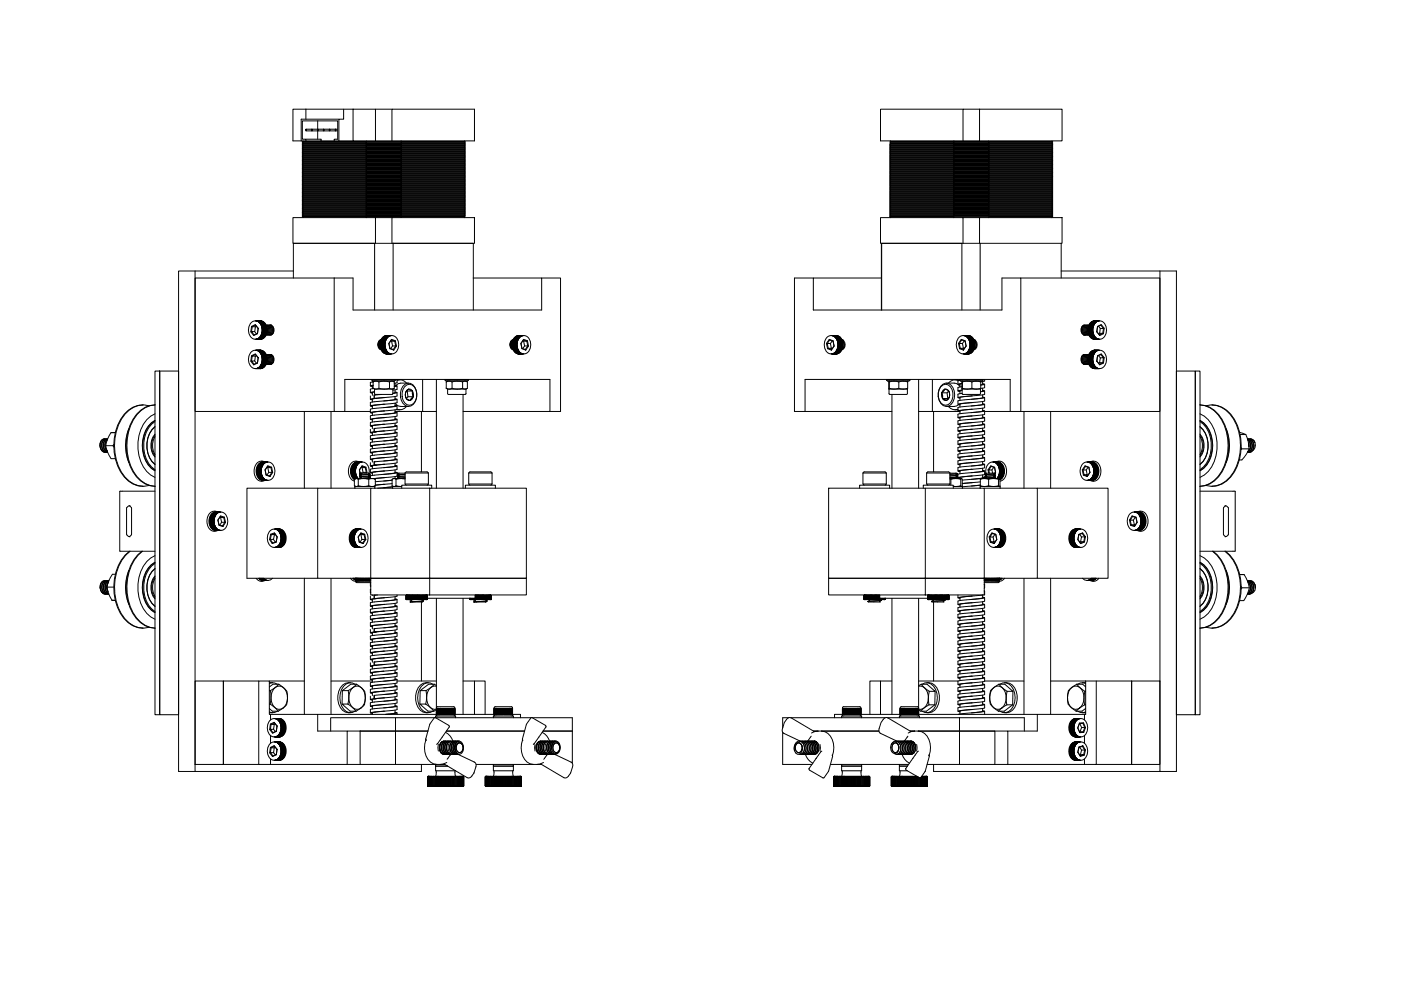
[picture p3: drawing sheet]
<svg xmlns="http://www.w3.org/2000/svg" width="420mm" height="297mm" viewBox="0 0 420 297" stroke-linecap="round" stroke-linejoin="round" font-family="sans-serif">
<!-- layer: Visible (ISO) -->
<g fill="none" stroke="#000" stroke-width=".3">
<path d="M91.7 32.7h-3.8v9.5h2.4M91.7 32.7h14.2M91.7 32.7v3M91.8 38.7l.1 .5h-.2zM91.8 38.7h9.5M91.8 39.2h9.5M93.6 38.7l.1 .5-.3-.3zM95.3 36.2v2.5M95.3 39.2v2.5M95.3 38.7l.1 .5-.2-.3zM97.1 38.7l.1 .5-.3-.3zM98.9 38.7l.1 .5h-.2z"/>
<path d="M100.6 38.7l.1 .5h-.2zM101.6 35.7h-11.3v6.5M103.1 32.7v3h-1.5v6.5M105.9 32.7h6.7v9.5h-6.7zM112.6 32.7h4.9M288.8 32.7h-24.7v9.5h29.7M293.8 32.7h24.7v9.5h-24.7zM293.8 32.7h-5v9.5M90.3 42.2h15.6M90.7 42.4h19.1v.2h-19.1zM90.9 42.2v.2M90.9 42.6v.2"/>
<path d="M90.9 43v.2M90.9 43.4v.2M90.9 43.8v.2M90.9 44.2v.2M90.9 44.6v.2M90.9 45v.2M90.9 45.4v.2M90.9 45.8v.2M90.9 46.2v.2M90.9 46.6v.2M90.9 47v.2M90.9 47.4v.2"/>
<path d="M90.9 47.8v.2M90.9 48.2v.2M90.9 48.6v.2M90.9 49v.2M90.9 49.4v.2M90.9 49.8v.2M90.9 50.2v.2M90.9 50.6v.2M90.9 51v.2M90.9 51.4v.2M90.9 51.8v.2M90.9 52.2v.2"/>
<path d="M90.9 52.6v.2M90.9 53v.2M90.9 53.4v.2M90.9 53.8v.2M90.9 54.2v.2M90.9 54.6v.2M90.9 55v.2M90.9 55.4v.2M90.9 55.8v.2M90.9 56.2v.2M90.9 56.6v.2M90.9 57v.2"/>
<path d="M90.9 57.4v.2M90.9 57.8v.2M90.9 58.2v.2M90.9 58.6v.2M90.9 59v.2M90.9 59.4v.2M90.9 59.8v.2M91.7 42.2v-.5h-1v-5.5h10.6v5.5h-1.1v.5M91.7 41.7h4.6v.5M109.8 59.6h10.6v.2h-10.6zM109.8 59.2h10.6v.2h-10.6zM109.8 58.8h10.6v.2h-10.6z"/>
<path d="M109.8 58.4h10.6v.2h-10.6zM109.8 58h10.6v.2h-10.6zM109.8 57.6h10.6v.2h-10.6zM109.8 57.2h10.6v.2h-10.6zM109.8 56.8h10.6v.2h-10.6zM109.8 56.4h10.6v.2h-10.6zM109.8 56h10.6v.2h-10.6zM109.8 55.6h10.6v.2h-10.6zM109.8 55.2h10.6v.2h-10.6zM109.8 54.8h10.6v.2h-10.6zM109.8 54.4h10.6v.2h-10.6zM109.8 54h10.6v.2h-10.6z"/>
<path d="M109.8 53.6h10.6v.2h-10.6zM109.8 53.2h10.6v.2h-10.6zM109.8 52.8h10.6v.2h-10.6zM109.8 52.4h10.6v.2h-10.6zM109.8 52h10.6v.2h-10.6zM109.8 51.6h10.6v.2h-10.6zM109.8 51.2h10.6v.2h-10.6zM109.8 50.8h10.6v.2h-10.6zM109.8 50.4h10.6v.2h-10.6zM109.8 50h10.6v.2h-10.6zM109.8 49.6h10.6v.2h-10.6zM109.8 49.2h10.6v.2h-10.6z"/>
<path d="M109.8 48.8h10.6v.2h-10.6zM109.8 48.4h10.6v.2h-10.6zM109.8 48h10.6v.2h-10.6zM109.8 47.6h10.6v.2h-10.6zM109.8 47.2h10.6v.2h-10.6zM109.8 46.8h10.6v.2h-10.6zM109.8 46.4h10.6v.2h-10.6zM109.8 46h10.6v.2h-10.6zM109.8 45.6h10.6v.2h-10.6zM109.8 45.2h10.6v.2h-10.6zM109.8 44.8h10.6v.2h-10.6zM109.8 44.4h10.6v.2h-10.6z"/>
<path d="M109.8 44h10.6v.2h-10.6zM109.8 43.6h10.6v.2h-10.6zM109.8 43.2h10.6v.2h-10.6zM109.8 42.8h10.6v.2h-10.6zM109.8 42.8h-19.1v.2h19.1M109.8 43.2h-19.1v.2h19.1M109.8 43.6h-19.1v.2h19.1M109.8 44h-19.1v.2h19.1M109.8 44.4h-19.1v.2h19.1M109.8 44.8h-19.1v.2h19.1M109.8 45.2h-19.1v.2h19.1M109.8 45.6h-19.1v.2h19.1"/>
<path d="M109.8 46h-19.1v.2h19.1M109.8 46.4h-19.1v.2h19.1M109.8 46.8h-19.1v.2h19.1M109.8 47.2h-19.1v.2h19.1M109.8 47.6h-19.1v.2h19.1M109.8 48h-19.1v.2h19.1M109.8 48.4h-19.1v.2h19.1M109.8 48.8h-19.1v.2h19.1M109.8 49.2h-19.1v.2h19.1M109.8 49.6h-19.1v.2h19.1M109.8 50h-19.1v.2h19.1M109.8 50.4h-19.1v.2h19.1"/>
<path d="M109.8 50.8h-19.1v.2h19.1M109.8 51.2h-19.1v.2h19.1M109.8 51.6h-19.1v.2h19.1M109.8 52h-19.1v.2h19.1M109.8 52.4h-19.1v.2h19.1M109.8 52.8h-19.1v.2h19.1M109.8 53.2h-19.1v.2h19.1M109.8 53.6h-19.1v.2h19.1M109.8 54h-19.1v.2h19.1M109.8 54.4h-19.1v.2h19.1M109.8 54.8h-19.1v.2h19.1M109.8 55.2h-19.1v.2h19.1"/>
<path d="M109.8 55.6h-19.1v.2h19.1M109.8 56h-19.1v.2h19.1M109.8 56.4h-19.1v.2h19.1M109.8 56.8h-19.1v.2h19.1M109.8 57.2h-19.1v.2h19.1M109.8 57.6h-19.1v.2h19.1M109.8 58h-19.1v.2h19.1M109.8 58.4h-19.1v.2h19.1M109.8 58.8h-19.1v.2h19.1M109.8 59.2h-19.1v.2h19.1M109.8 59.6h-19.1v.2h19.1M109.8 42.6h10.6"/>
<path d="M109.8 42.4h10.6M109.9 42.2v.2M109.9 42.6v.2M109.9 43v.2M109.9 43.4v.2M109.9 43.8v.2M109.9 44.2v.2M109.9 44.6v.2M109.9 45v.2M109.9 45.4v.2M109.9 45.8v.2M109.9 46.2v.2"/>
<path d="M109.9 46.6v.2M109.9 47v.2M109.9 47.4v.2M109.9 47.8v.2M109.9 48.2v.2M109.9 48.6v.2M109.9 49v.2M109.9 49.4v.2M109.9 49.8v.2M109.9 50.2v.2M109.9 50.6v.2M109.9 51v.2"/>
<path d="M109.9 51.4v.2M109.9 51.8v.2M109.9 52.2v.2M109.9 52.6v.2M109.9 53v.2M109.9 53.4v.2M109.9 53.8v.2M109.9 54.2v.2M109.9 54.6v.2M109.9 55v.2M109.9 55.4v.2M109.9 55.8v.2"/>
<path d="M109.9 56.2v.2M109.9 56.6v.2M109.9 57v.2M109.9 57.4v.2M109.9 57.8v.2M109.9 58.2v.2M109.9 58.6v.2M109.9 59v.2M109.9 59.4v.2M109.9 59.8v.2M112.6 42.2h29.7v-9.5h-24.8v9.5M120.3 42.2v.2"/>
<path d="M120.3 42.6v.2M120.3 43v.2M120.3 43.4v.2M120.3 43.8v.2M120.3 44.2v.2M120.3 44.6v.2M120.3 45v.2M120.3 45.4v.2M120.3 45.8v.2M120.3 46.2v.2M120.3 46.6v.2M120.3 47v.2"/>
<path d="M120.3 47.4v.2M120.3 47.8v.2M120.3 48.2v.2M120.3 48.6v.2M120.3 49v.2M120.3 49.4v.2M120.3 49.8v.2M120.3 50.2v.2M120.3 50.6v.2M120.3 51v.2M120.3 51.4v.2M120.3 51.8v.2"/>
<path d="M120.3 52.2v.2M120.3 52.6v.2M120.3 53v.2M120.3 53.4v.2M120.3 53.8v.2M120.3 54.2v.2M120.3 54.6v.2M120.3 55v.2M120.3 55.4v.2M120.3 55.8v.2M120.3 56.2v.2M120.3 56.6v.2"/>
<path d="M120.3 57v.2M120.3 57.4v.2M120.3 57.8v.2M120.3 58.2v.2M120.3 58.6v.2M120.3 59v.2M120.3 59.4v.2M120.3 59.8v.2M120.4 42.4h19.1v.2h-19.1zM120.4 42.8h19.1v.2h-19.1M120.4 43.2h19.1v.2h-19.1M120.4 43.6h19.1v.2h-19.1"/>
<path d="M120.4 44h19.1v.2h-19.1M120.4 44.4h19.1v.2h-19.1M120.4 44.8h19.1v.2h-19.1M120.4 45.2h19.1v.2h-19.1M120.4 45.6h19.1v.2h-19.1M120.4 46h19.1v.2h-19.1M120.4 46.4h19.1v.2h-19.1M120.4 46.8h19.1v.2h-19.1M120.4 47.2h19.1v.2h-19.1M120.4 47.6h19.1v.2h-19.1M120.4 48h19.1v.2h-19.1M120.4 48.4h19.1v.2h-19.1"/>
<path d="M120.4 48.8h19.1v.2h-19.1M120.4 49.2h19.1v.2h-19.1M120.4 49.6h19.1v.2h-19.1M120.4 50h19.1v.2h-19.1M120.4 50.4h19.1v.2h-19.1M120.4 50.8h19.1v.2h-19.1M120.4 51.2h19.1v.2h-19.1M120.4 51.6h19.1v.2h-19.1M120.4 52h19.1v.2h-19.1M120.4 52.4h19.1v.2h-19.1M120.4 52.8h19.1v.2h-19.1M120.4 53.2h19.1v.2h-19.1"/>
<path d="M120.4 53.6h19.1v.2h-19.1M120.4 54h19.1v.2h-19.1M120.4 54.4h19.1v.2h-19.1M120.4 54.8h19.1v.2h-19.1M120.4 55.2h19.1v.2h-19.1M120.4 55.6h19.1v.2h-19.1M120.4 56h19.1v.2h-19.1M120.4 56.4h19.1v.2h-19.1M120.4 56.8h19.1v.2h-19.1M120.4 57.2h19.1v.2h-19.1M120.4 57.6h19.1v.2h-19.1M120.4 58h19.1v.2h-19.1"/>
<path d="M120.4 58.4h19.1v.2h-19.1M120.4 58.8h19.1v.2h-19.1M120.4 59.2h19.1v.2h-19.1M120.4 59.6h19.1v.2h-19.1M139.3 42.2v.2M139.3 42.6v.2M139.3 43v.2M139.3 43.4v.2M139.3 43.8v.2M139.3 44.2v.2M139.3 44.6v.2M139.3 45v.2"/>
<path d="M139.3 45.4v.2M139.3 45.8v.2M139.3 46.2v.2M139.3 46.6v.2M139.3 47v.2M139.3 47.4v.2M139.3 47.8v.2M139.3 48.2v.2M139.3 48.6v.2M139.3 49v.2M139.3 49.4v.2M139.3 49.8v.2"/>
<path d="M139.3 50.2v.2M139.3 50.6v.2M139.3 51v.2M139.3 51.4v.2M139.3 51.8v.2M139.3 52.2v.2M139.3 52.6v.2M139.3 53v.2M139.3 53.4v.2M139.3 53.8v.2M139.3 54.2v.2M139.3 54.6v.2"/>
<path d="M139.3 55v.2M139.3 55.4v.2M139.3 55.8v.2M139.3 56.2v.2M139.3 56.6v.2M139.3 57v.2M139.3 57.4v.2M139.3 57.8v.2M139.3 58.2v.2M139.3 58.6v.2M139.3 59v.2M139.3 59.4v.2"/>
<path d="M139.3 59.8v.2M267.1 42.2v.2M267.1 42.6v.2M267.1 43v.2M267.1 43.4v.2M267.1 43.8v.2M267.1 44.2v.2M267.1 44.6v.2M267.1 45v.2M267.1 45.4v.2M267.1 45.8v.2M267.1 46.2v.2"/>
<path d="M267.1 46.6v.2M267.1 47v.2M267.1 47.4v.2M267.1 47.8v.2M267.1 48.2v.2M267.1 48.6v.2M267.1 49v.2M267.1 49.4v.2M267.1 49.8v.2M267.1 50.2v.2M267.1 50.6v.2M267.1 51v.2"/>
<path d="M267.1 51.4v.2M267.1 51.8v.2M267.1 52.2v.2M267.1 52.6v.2M267.1 53v.2M267.1 53.4v.2M267.1 53.8v.2M267.1 54.2v.2M267.1 54.6v.2M267.1 55v.2M267.1 55.4v.2M267.1 55.8v.2"/>
<path d="M267.1 56.2v.2M267.1 56.6v.2M267.1 57v.2M267.1 57.4v.2M267.1 57.8v.2M267.1 58.2v.2M267.1 58.6v.2M267.1 59v.2M267.1 59.4v.2M267.1 59.8v.2M286 59.6h10.6v.2h-10.6zM286 59.2h10.6v.2h-10.6z"/>
<path d="M286 58.8h10.6v.2h-10.6zM286 58.4h10.6v.2h-10.6zM286 58h10.6v.2h-10.6zM286 57.6h10.6v.2h-10.6zM286 57.2h10.6v.2h-10.6zM286 56.8h10.6v.2h-10.6zM286 56.4h10.6v.2h-10.6zM286 56h10.6v.2h-10.6zM286 55.6h10.6v.2h-10.6zM286 55.2h10.6v.2h-10.6zM286 54.8h10.6v.2h-10.6zM286 54.4h10.6v.2h-10.6z"/>
<path d="M286 54h10.6v.2h-10.6zM286 53.6h10.6v.2h-10.6zM286 53.2h10.6v.2h-10.6zM286 52.8h10.6v.2h-10.6zM286 52.4h10.6v.2h-10.6zM286 52h10.6v.2h-10.6zM286 51.6h10.6v.2h-10.6zM286 51.2h10.6v.2h-10.6zM286 50.8h10.6v.2h-10.6zM286 50.4h10.6v.2h-10.6zM286 50h10.6v.2h-10.6zM286 49.6h10.6v.2h-10.6z"/>
<path d="M286 49.2h10.6v.2h-10.6zM286 48.8h10.6v.2h-10.6zM286 48.4h10.6v.2h-10.6zM286 48h10.6v.2h-10.6zM286 47.6h10.6v.2h-10.6zM286 47.2h10.6v.2h-10.6zM286 46.8h10.6v.2h-10.6zM286 46.4h10.6v.2h-10.6zM286 46h10.6v.2h-10.6zM286 45.6h10.6v.2h-10.6zM286 45.2h10.6v.2h-10.6zM286 44.8h10.6v.2h-10.6z"/>
<path d="M286 44.4h10.6v.2h-10.6zM286 44h10.6v.2h-10.6zM286 43.6h10.6v.2h-10.6zM286 43.2h10.6v.2h-10.6zM286 42.8h10.6v.2h-10.6zM286 42.4h10.6v.2h-10.6zM286 42.8h-19.1v.2h19.1M286 42.4h-19.1v.2h19.1M286 43.2h-19.1v.2h19.1M286 43.6h-19.1v.2h19.1M286 44h-19.1v.2h19.1M286 44.4h-19.1v.2h19.1"/>
<path d="M286 44.8h-19.1v.2h19.1M286 45.2h-19.1v.2h19.1M286 45.6h-19.1v.2h19.1M286 46h-19.1v.2h19.1M286 46.4h-19.1v.2h19.1M286 46.8h-19.1v.2h19.1M286 47.2h-19.1v.2h19.1M286 47.6h-19.1v.2h19.1M286 48h-19.1v.2h19.1M286 48.4h-19.1v.2h19.1M286 48.8h-19.1v.2h19.1M286 49.2h-19.1v.2h19.1"/>
<path d="M286 49.6h-19.1v.2h19.1M286 50h-19.1v.2h19.1M286 50.4h-19.1v.2h19.1M286 50.8h-19.1v.2h19.1M286 51.2h-19.1v.2h19.1M286 51.6h-19.1v.2h19.1M286 52h-19.1v.2h19.1M286 52.4h-19.1v.2h19.1M286 52.8h-19.1v.2h19.1M286 53.2h-19.1v.2h19.1M286 53.6h-19.1v.2h19.1M286 54h-19.1v.2h19.1"/>
<path d="M286 54.4h-19.1v.2h19.1M286 54.8h-19.1v.2h19.1M286 55.2h-19.1v.2h19.1M286 55.6h-19.1v.2h19.1M286 56h-19.1v.2h19.1M286 56.4h-19.1v.2h19.1M286 56.8h-19.1v.2h19.1M286 57.2h-19.1v.2h19.1M286 57.6h-19.1v.2h19.1M286 58h-19.1v.2h19.1M286 58.4h-19.1v.2h19.1M286 58.8h-19.1v.2h19.1"/>
<path d="M286 59.2h-19.1v.2h19.1M286 59.6h-19.1v.2h19.1M286.1 42.2v.2M286.1 42.6v.2M286.1 43v.2M286.1 43.4v.2M286.1 43.8v.2M286.1 44.2v.2M286.1 44.6v.2M286.1 45v.2M286.1 45.4v.2M286.1 45.8v.2"/>
<path d="M286.1 46.2v.2M286.1 46.6v.2M286.1 47v.2M286.1 47.4v.2M286.1 47.8v.2M286.1 48.2v.2M286.1 48.6v.2M286.1 49v.2M286.1 49.4v.2M286.1 49.8v.2M286.1 50.2v.2M286.1 50.6v.2"/>
<path d="M286.1 51v.2M286.1 51.4v.2M286.1 51.8v.2M286.1 52.2v.2M286.1 52.6v.2M286.1 53v.2M286.1 53.4v.2M286.1 53.8v.2M286.1 54.2v.2M286.1 54.6v.2M286.1 55v.2M286.1 55.4v.2"/>
<path d="M286.1 55.8v.2M286.1 56.2v.2M286.1 56.6v.2M286.1 57v.2M286.1 57.4v.2M286.1 57.8v.2M286.1 58.2v.2M286.1 58.6v.2M286.1 59v.2M286.1 59.4v.2M286.1 59.8v.2M296.5 42.2v.2"/>
<path d="M296.5 42.6v.2M296.5 43v.2M296.5 43.4v.2M296.5 43.8v.2M296.5 44.2v.2M296.5 44.6v.2M296.5 45v.2M296.5 45.4v.2M296.5 45.8v.2M296.5 46.2v.2M296.5 46.6v.2M296.5 47v.2"/>
<path d="M296.5 47.4v.2M296.5 47.8v.2M296.5 48.2v.2M296.5 48.6v.2M296.5 49v.2M296.5 49.4v.2M296.5 49.8v.2M296.5 50.2v.2M296.5 50.6v.2M296.5 51v.2M296.5 51.4v.2M296.5 51.8v.2"/>
<path d="M296.5 52.2v.2M296.5 52.6v.2M296.5 53v.2M296.5 53.4v.2M296.5 53.8v.2M296.5 54.2v.2M296.5 54.6v.2M296.5 55v.2M296.5 55.4v.2M296.5 55.8v.2M296.5 56.2v.2M296.5 56.6v.2"/>
<path d="M296.5 57v.2M296.5 57.4v.2M296.5 57.8v.2M296.5 58.2v.2M296.5 58.6v.2M296.5 59v.2M296.5 59.4v.2M296.5 59.8v.2M296.6 42.4h19.1v.2h-19.1M296.6 42.8h19.1v.2h-19.1M296.6 43.2h19.1v.2h-19.1M296.6 43.6h19.1v.2h-19.1"/>
<path d="M296.6 44h19.1v.2h-19.1M296.6 44.4h19.1v.2h-19.1M296.6 44.8h19.1v.2h-19.1M296.6 45.2h19.1v.2h-19.1M296.6 45.6h19.1v.2h-19.1M296.6 46h19.1v.2h-19.1M296.6 46.4h19.1v.2h-19.1M296.6 46.8h19.1v.2h-19.1M296.6 47.2h19.1v.2h-19.1M296.6 47.6h19.1v.2h-19.1M296.6 48h19.1v.2h-19.1M296.6 48.4h19.1v.2h-19.1"/>
<path d="M296.6 48.8h19.1v.2h-19.1M296.6 49.2h19.1v.2h-19.1M296.6 49.6h19.1v.2h-19.1M296.6 50h19.1v.2h-19.1M296.6 50.4h19.1v.2h-19.1M296.6 50.8h19.1v.2h-19.1M296.6 51.2h19.1v.2h-19.1M296.6 51.6h19.1v.2h-19.1M296.6 52h19.1v.2h-19.1M296.6 52.4h19.1v.2h-19.1M296.6 52.8h19.1v.2h-19.1M296.6 53.2h19.1v.2h-19.1"/>
<path d="M296.6 53.6h19.1v.2h-19.1M296.6 54h19.1v.2h-19.1M296.6 54.4h19.1v.2h-19.1M296.6 54.8h19.1v.2h-19.1M296.6 55.2h19.1v.2h-19.1M296.6 55.6h19.1v.2h-19.1M296.6 56h19.1v.2h-19.1M296.6 56.4h19.1v.2h-19.1M296.6 56.8h19.1v.2h-19.1M296.6 57.2h19.1v.2h-19.1M296.6 57.6h19.1v.2h-19.1M296.6 58h19.1v.2h-19.1"/>
<path d="M296.6 58.4h19.1v.2h-19.1M296.6 58.8h19.1v.2h-19.1M296.6 59.2h19.1v.2h-19.1M296.6 59.6h19.1v.2h-19.1M315.5 42.2v.2M315.5 42.6v.2M315.5 43v.2M315.5 43.4v.2M315.5 43.8v.2M315.5 44.2v.2M315.5 44.6v.2M315.5 45v.2"/>
<path d="M315.5 45.4v.2M315.5 45.8v.2M315.5 46.2v.2M315.5 46.6v.2M315.5 47v.2M315.5 47.4v.2M315.5 47.8v.2M315.5 48.2v.2M315.5 48.6v.2M315.5 49v.2M315.5 49.4v.2M315.5 49.8v.2"/>
<path d="M315.5 50.2v.2M315.5 50.6v.2M315.5 51v.2M315.5 51.4v.2M315.5 51.8v.2M315.5 52.2v.2M315.5 52.6v.2M315.5 53v.2M315.5 53.4v.2M315.5 53.8v.2M315.5 54.2v.2M315.5 54.6v.2"/>
<path d="M315.5 55v.2M315.5 55.4v.2M315.5 55.8v.2M315.5 56.2v.2M315.5 56.6v.2M315.5 57v.2M315.5 57.4v.2M315.5 57.8v.2M315.5 58.2v.2M315.5 58.6v.2M315.5 59v.2M315.5 59.4v.2"/>
<path d="M315.5 59.8v.2M87.9 65.2h24.7v7.7h-24.7zM90.9 60.2v.2M90.9 60.6v.2M90.9 61v.2M90.9 61.4v.2M90.9 61.8v.2M90.9 62.2v.2M90.9 62.6v.2M90.9 63v.2M90.9 63.4v.2M90.9 63.8v.2"/>
<path d="M90.9 64.2v.2M90.9 64.6v.2M90.9 65v.2M109.8 64.8h10.6v.2h-10.6zM109.8 64.4h10.6v.2h-10.6zM109.8 64h10.6v.2h-10.6zM109.8 63.6h10.6v.2h-10.6zM109.8 63.2h10.6v.2h-10.6zM109.8 62.8h10.6v.2h-10.6zM109.8 62.4h10.6v.2h-10.6zM109.8 62h10.6v.2h-10.6zM109.8 61.6h10.6v.2h-10.6z"/>
<path d="M109.8 61.2h10.6v.2h-10.6zM109.8 60.8h10.6v.2h-10.6zM109.8 60.4h10.6v.2h-10.6zM109.8 60h10.6v.2h-10.6zM109.8 64.8h-19.1v.2h19.1M109.8 60h-19.1v.2h19.1M109.8 60.4h-19.1v.2h19.1M109.8 60.8h-19.1v.2h19.1M109.8 61.2h-19.1v.2h19.1M109.8 61.6h-19.1v.2h19.1M109.8 62h-19.1v.2h19.1M109.8 62.4h-19.1v.2h19.1"/>
<path d="M109.8 62.8h-19.1v.2h19.1M109.8 63.2h-19.1v.2h19.1M109.8 63.6h-19.1v.2h19.1M109.8 64h-19.1v.2h19.1M109.8 64.4h-19.1v.2h19.1M109.9 60.2v.2M109.9 60.6v.2M109.9 61v.2M109.9 61.4v.2M109.9 61.8v.2M109.9 62.2v.2M109.9 62.6v.2"/>
<path d="M109.9 63v.2M109.9 63.4v.2M109.9 63.8v.2M109.9 64.2v.2M109.9 64.6v.2M109.9 65v.2M112.6 65.2h4.9M112.6 72.9h4.9M117.5 65.2h24.8v7.7h-24.8zM120.3 60.2v.2M120.3 60.6v.2M120.3 61v.2"/>
<path d="M120.3 61.4v.2M120.3 61.8v.2M120.3 62.2v.2M120.3 62.6v.2M120.3 63v.2M120.3 63.4v.2M120.3 63.8v.2M120.3 64.2v.2M120.3 64.6v.2M120.3 65v.2M120.4 64.8h19.1v.2h-19.1M120.4 60h19.1v.2h-19.1"/>
<path d="M120.4 60.4h19.1v.2h-19.1M120.4 60.8h19.1v.2h-19.1M120.4 61.2h19.1v.2h-19.1M120.4 61.6h19.1v.2h-19.1M120.4 62h19.1v.2h-19.1M120.4 62.4h19.1v.2h-19.1M120.4 62.8h19.1v.2h-19.1M120.4 63.2h19.1v.2h-19.1M120.4 63.6h19.1v.2h-19.1M120.4 64h19.1v.2h-19.1M120.4 64.4h19.1v.2h-19.1M139.3 60.2v.2"/>
<path d="M139.3 60.6v.2M139.3 61v.2M139.3 61.4v.2M139.3 61.8v.2M139.3 62.2v.2M139.3 62.6v.2M139.3 63v.2M139.3 63.4v.2M139.3 63.8v.2M139.3 64.2v.2M139.3 64.6v.2M139.3 65v.2"/>
<path d="M264.1 65.2h24.7v7.7h-24.7zM264.3 72.9v20M266.9 64.8h19.1v.2h-19.1zM267.1 60.2v.2M267.1 60.6v.2M267.1 61v.2M267.1 61.4v.2M267.1 61.8v.2M267.1 62.2v.2M267.1 62.6v.2M267.1 63v.2M267.1 63.4v.2"/>
<path d="M267.1 63.8v.2M267.1 64.2v.2M267.1 64.6v.2M267.1 65v.2M286 64.4h10.6v.2h-10.6zM286 64h10.6v.2h-10.6zM286 63.6h10.6v.2h-10.6zM286 63.2h10.6v.2h-10.6zM286 62.8h10.6v.2h-10.6zM286 62.4h10.6v.2h-10.6zM286 62h10.6v.2h-10.6zM286 61.6h10.6v.2h-10.6z"/>
<path d="M286 61.2h10.6v.2h-10.6zM286 60.8h10.6v.2h-10.6zM286 60.4h10.6v.2h-10.6zM286 60h10.6v.2h-10.6zM286 60h-19.1v.2h19.1M286 60.4h-19.1v.2h19.1M286 60.8h-19.1v.2h19.1M286 61.2h-19.1v.2h19.1M286 61.6h-19.1v.2h19.1M286 62h-19.1v.2h19.1M286 62.4h-19.1v.2h19.1M286 62.8h-19.1v.2h19.1"/>
<path d="M286 63.2h-19.1v.2h19.1M286 63.6h-19.1v.2h19.1M286 64h-19.1v.2h19.1M286 64.4h-19.1v.2h19.1M286 64.8h10.6M286 65h10.6M286.1 60.2v.2M286.1 60.6v.2M286.1 61v.2M286.1 61.4v.2M286.1 61.8v.2M286.1 62.2v.2"/>
<path d="M286.1 62.6v.2M286.1 63v.2M286.1 63.4v.2M286.1 63.8v.2M286.1 64.2v.2M286.1 64.6v.2M286.1 65v.2M288.8 65.2h5M288.8 72.9h5M293.8 65.2h24.7v7.7h-24.7zM293.9 72.9v20M296.5 60.2v.2"/>
<path d="M296.5 60.6v.2M296.5 61v.2M296.5 61.4v.2M296.5 61.8v.2M296.5 62.2v.2M296.5 62.6v.2M296.5 63v.2M296.5 63.4v.2M296.5 63.8v.2M296.5 64.2v.2M296.5 64.6v.2M296.5 65v.2"/>
<path d="M296.6 64.8h19.1v.2h-19.1zM296.6 60h19.1v.2h-19.1M296.6 60.4h19.1v.2h-19.1M296.6 60.8h19.1v.2h-19.1M296.6 61.2h19.1v.2h-19.1M296.6 61.6h19.1v.2h-19.1M296.6 62h19.1v.2h-19.1M296.6 62.4h19.1v.2h-19.1M296.6 62.8h19.1v.2h-19.1M296.6 63.2h19.1v.2h-19.1M296.6 63.6h19.1v.2h-19.1M296.6 64h19.1v.2h-19.1"/>
<path d="M296.6 64.4h19.1v.2h-19.1M315.5 60.2v.2M315.5 60.6v.2M315.5 61v.2M315.5 61.4v.2M315.5 61.8v.2M315.5 62.2v.2M315.5 62.6v.2M315.5 63v.2M315.5 63.4v.2M315.5 63.8v.2M315.5 64.2v.2"/>
<path d="M315.5 64.6v.2M315.5 65v.2M318.3 72.9v10.4M58.5 81.2v150M75.4 97.8l1.2-.5 .8 1.1-.2 1.6-1.1 .6-.9-1.1zM75.4 97.8l.2 .1-.2 1.5-.2 .1M76.4 99.4l.5 .7M76.6 97.3l.8 1.2M76.6 97.5l-1 .4h1l-.2 1.5h-1l.8 1M76.7 96.2h-.6a3.1 3.1 0 0 0 0 5.4l1.9 .1M76.7 96.2h1.4zM76.8 96.2h1.4z"/>
<path d="M76.9 97.8l-.3 .1M76.9 96.2h1.4zM77 96.2h1.4zM77.2 96.3h1.4zM77.3 96.3h1.4zM77.4 96.4h1.4zM77.4 98.4l-.2 1.5M77.5 96.4l1.4 .1zM77.6 96.5l1.4 .1zM77.7 96.6l1.4 .1zM77.8 96.7l1.4 .1zM77.9 96.7l1.3 .1"/>
<path d="M77.9 96.8l1.4 .1zM78 96.9l1.4 .1zM78 96.2h.1M78 96.2a2.86 2.86 0 0 1 1.6 4.7l-.6 .6-.8 .2M78 97h1.3M78.1 97l1.4 .1zM78.1 96.2h.1M78.2 97.2h1.4zM78.2 97.3l1.4 .1zM78.3 96.2h.1M78.3 97.4l1.4 .1zM78.4 97.6l1.4 .1z"/>
<path d="M78.4 96.2h.1M78.4 97.6l1.3 .1M78.4 97.7l1.4 .1zM78.4 97.8h1.4M78.5 97.9l1.4 .1zM78.5 99.9h1.3zM78.5 96.3h.1M78.5 98.1l1.4 .1zM78.5 99.8h1.4zM78.5 98.1l1.4 .1M78.6 98.2l1.3 .1zM78.6 99.6h1.3z"/>
<path d="M78.6 98.4l1.3 .1zM78.6 98.4l1.3 .1M78.6 99.4h1.3zM78.6 98.6l1.4 .1zM78.6 99.3h1.4zM78.6 98.6h1.4l-.1 .2M78.6 96.3h.1M78.6 98.7l1.4 .1zM78.6 99.1h1.4zM78.6 98.9h1.4zM78.7 96.4h.1M78.8 96.4v.1"/>
<path d="M78.9 96.6h.1M79 96.5l-1.3 .1M79 96.6l.1 .1M79.1 96.6h-1.3M79.2 96.8l.1 .1M79.3 96.8h-1.4M79.4 97.1h.1M79.4 97l-1.3 .1M79.5 97.2h.1M79.5 97.2h-1.3M79.6 97.3v.1M79.6 97.3h-1.3"/>
<path d="M79.6 97.5h.1M79.7 97.4l-1.4 .1M79.8 99.9l-1.3 .1M79.8 97.9v.1M79.8 99.8l.1 .1M79.8 97.9h-1.3M79.8 99.8h-1.3M79.9 99.7h.1M79.9 97.5h.2M79.9 97.5h.1M79.9 98.2v.1M79.9 99.6l-1.4 .1"/>
<path d="M79.9 99.5h.1M79.9 97.6a1.68 1.68 0 0 1 0 2.8M79.9 99.4l-1.3 .1M79.9 98.2h-1.3M79.9 99.4h.1M79.9 97.6a1.7 1.7 0 0 1 0 2.8M79.9 99.3l-1.3 .1M79.9 99.2h.1M79.9 99.1l-1.3 .1M79.9 98.9l-1.3 .1M79.9 99h.1M80 98.7h-1.4"/>
<path d="M80 97.5h.4M80.1 97.5a1.53 1.53 0 0 1 .9 1.5 1.53 1.53 0 0 1-1.1 1.4M80.1 98.1a1.91 1.91 0 0 1-.1 1.9M80.1 98.2l.2 .9-.3 .8M80.1 97.5a1.58 1.58 0 0 1 .9 1.5 1.58 1.58 0 0 1-1 1.4M80.2 97.5h.1M80.2 97.5h.3M80.4 97.5h.7M80.4 97.5a1.52 1.52 0 0 1 .9 1.5 1.52 1.52 0 0 1-1.1 1.4M80.5 97.5a1.58 1.58 0 0 1 .9 1.5 1.58 1.58 0 0 1-1 1.4M80.5 98.3h.1M80.5 99.7h.1"/>
<path d="M80.6 97.5a1.55 1.55 0 0 1 1.1 1.4 1.55 1.55 0 0 1-.9 1.5M80.8 97.5a1.53 1.53 0 0 1 .9 1.5 1.53 1.53 0 0 1-1.1 1.4M80.8 98.3h.1M80.9 99.7h-.1M81.1 97.5h.1M81.1 97.5h.3M81.1 97.5a1.53 1.53 0 0 1 .9 1.5 1.53 1.53 0 0 1-1.1 1.4h.5a1.56 1.56 0 0 0 .8-1.7 1.56 1.56 0 0 0-1.3-1.2 1.54 1.54 0 0 1 1.2 1.4 1.54 1.54 0 0 1-1 1.5M81.2 98.3h.1M81.2 99.7h.1M81.9 98.3h.1M81.9 99.7h.1M88 81.2h-34.4v150h72.8v-2.1"/>
<path d="M88 83.3v-10.4h24.3v20M100.2 83.3h5.7v9.6h56.5v-9.6h-20.5M100.2 83.3v40h3.2M100.2 83.3h-41.7v40h41.7M117.9 92.9v-20h24v20M162.4 83.3h5.7v40h-3.2M243.9 83.3h-5.6v40h3.1M264.3 83.3h-20.4v9.6h56.6v-9.6h5.6v40h-3.1M264.4 92.9v-20h24.1v20M306.1 83.3h41.8v40h-41.8M318.3 81.2h34.5v150h-4.9v-150M324.5 99.5v.1"/>
<path d="M324.5 98.2h-.1M325 97.5h.1M325.2 98.2h.1M325.2 99.6h.1M325.3 97.5a1.54 1.54 0 0 0-1 1.5 1.54 1.54 0 0 0 1.2 1.4 1.47 1.47 0 0 1-1.3-1.5 1.47 1.47 0 0 1 1.3-1.4 1.53 1.53 0 0 0-1.2 1.3 1.53 1.53 0 0 0 .9 1.6M325.5 99.6h.1M325.5 98.2h.1M325.6 97.5a1.56 1.56 0 0 0-1 1.5 1.56 1.56 0 0 0 1.2 1.4M325.8 97.5a1.53 1.53 0 0 0-1.1 1.4 1.53 1.53 0 0 0 .9 1.5M325.8 97.5h.1M325.9 98.2h.1M325.9 99.6h.1"/>
<path d="M326 97.5a1.55 1.55 0 0 0-1.1 1.4 1.55 1.55 0 0 0 1 1.5M326.2 97.5a1.48 1.48 0 0 0-1.3 1.3 1.48 1.48 0 0 0 1.1 1.6M326.2 97.6l.3-.1a1.71 1.71 0 0 0 0 2.8 1.73 1.73 0 0 1-.3-2.7zM326.3 98l-.2 .8 .2 .8M326.3 97.5a1.55 1.55 0 0 0-1 1.4 1.55 1.55 0 0 0 1 1.5M326.4 97.8a1.91 1.91 0 0 0-.1 2M326.4 99l1.3 .1zM326.4 98.8l1.3 .1zM326.4 99.1h1.3M326.4 98.8h.1M326.4 99.2l1.4 .1zM326.4 98.7h1.3z"/>
<path d="M326.4 98.7h.1M326.4 99.4l1.4 .1zM326.4 98.5h1.4zM326.4 98.5h.1M326.4 99v.1M326.4 99.5l1.4 .1zM326.4 98.3h1.4zM326.4 99.2l1.4 .1M326.4 98.3h.1M326.5 99.4h1.3M326.5 98.2h1.3zM326.5 99.7l1.3 .1z"/>
<path d="M326.5 98.2h.1M326.5 99.5v.1M326.5 97.5a1.53 1.53 0 0 0-1.1 1.4 1.53 1.53 0 0 0 .9 1.5M326.5 98h1.4zM326.5 99.9l1.4 .1zM326.5 99.7l1.3 .1M326.5 98h.1M326.5 99.9h.1M326.6 97.8h1.3zM326.6 97.8h.1M326.6 97.7h1.4zM326.6 97.7h.1"/>
<path d="M326.7 97.5h1.3zM326.7 97.5h.1M326.7 97.4h1.4zM326.7 97.4h.1M326.8 97.2h1.4zM326.8 97.2v.1M326.9 97.1h1.3zM326.9 97.1h1.3M327 97h1.3zM327 97h.1M327.1 96.9h1.3zM327.1 96.9h.1"/>
<path d="M327.2 96.8h1.3zM327.2 96.8h.1M327.3 96.7h1.3zM327.3 96.7h1.3M327.3 96.6h1.4zM327.4 96.6h.1M327.4 96.5h1.4zM327.5 96.5h.1M327.5 96.5h1.2M327.5 96.4h1.4zM327.6 96.4h.1M327.6 96.4l1.4-.1z"/>
<path d="M327.7 96.3v.1M327.7 96.3h1.4zM327.7 98.8l-1.3 .1M327.7 98.7l-1.3 .1M327.8 98.5l-1.4 .1M327.8 98.3l-1.3 .1M327.8 99.6h-1.3M327.8 96.3h.1M327.8 98.2l-1.3 .1M327.9 96.3l1.4-.1zM327.9 98l-1.4 .1M327.9 99.9l-1.4 .1"/>
<path d="M327.9 97.8l-1.3 .1M327.9 96.2v.1M327.9 97.7l-1.3 .1M328 96.2h1.4zM328 97.5l-1.3 .1M328 96.2h.1M328.1 97.4l-1.4 .1M328.1 96.2h1.4zM328.1 97.3h-1.3M328.2 96.2h.1M328.2 96.2a2.98 2.98 0 0 0-1.1 5l1.2 .5M328.2 96.2h1.4z"/>
<path d="M328.3 96.2h.1M328.3 97l-1.3 .1M328.3 96.2h1.4M328.4 96.9h-1.3M328.5 96.8h-1.3M328.6 96.6h-1.2M328.9 99.4l.9 1.2M329.1 97.9l-.2 1.6M329.2 97.8l1.1-.5 .9 1.1-.3 1.6-1.1 .6-.9-1.1zM329.4 97.8l.6 .7M329.7 96.2h.5a3.1 3.1 0 0 1 0 5.4l-.5 .1M329.8 99.9l-.3 .2"/>
<path d="M330.1 97.5l.8 1h-.9l-.2 1.4h.9l-1 .5M330.3 97.3l-1.1 .5M331.2 98.4l-.3 .1-.2 1.4 .2 .1M46.5 111.2h1.4v103h-1.4zM47.9 111.2h5.7v103h-5.7zM75.4 106.6l1.2-.5 .8 1.1-.2 1.6-1.1 .6-.9-1.1zM75.4 106.6l.2 .1-.2 1.5-.2 .1M76.4 108.2l.5 .7M76.6 106.1l.8 1.2M76.6 106.3l-1 .4h1l-.2 1.5h-1l.8 1M76.7 105h-.6a3.1 3.1 0 0 0 0 5.4l1.9 .1M76.7 105h1.4z"/>
<path d="M76.7 110.5h1.5zM76.7 101.7h1.5zM76.8 105h1.4zM76.9 110.5h1.4zM76.9 101.7h1.4zM76.9 106.6l-.3 .1M76.9 105h1.4zM77 110.4h1.4zM77 101.6h1.4zM77 105h1.4zM77.1 110.4h1.4zM77.1 101.6h1.4z"/>
<path d="M77.2 105.1h1.4zM77.2 108.8l-1.1 .6M77.2 100l-1.1 .6M77.2 110.4l1.4-.1zM77.2 101.6l1.4-.1zM77.3 105.1h1.4zM77.3 110.3h1.4zM77.3 101.5h1.4zM77.4 105.2h1.4zM77.4 107.2l-.2 1.5M77.4 110.3l1.5-.1zM77.4 101.5l1.5-.1z"/>
<path d="M77.5 105.2l1.4 .1zM77.6 110.2l1.4-.1zM77.6 101.4l1.4-.1zM77.6 105.3l1.4 .1zM77.6 110.1l1.3 .1M77.7 110.1l1.4-.1zM77.7 101.3l1.4-.1zM77.7 105.4l1.4 .1zM77.8 105.4l1.3 .1M77.8 101.2l1.4-.1zM77.8 101.2h1.3M77.8 105.5l1.4 .1z"/>
<path d="M77.8 109.9h1.4zM77.9 105.6l1.4 .1zM77.9 109.8h1.4zM77.9 101h1.4zM78 105.7l1.4 .1zM78 109.7h1.4zM78 100.9h1.4zM78 105h.1M78 105a2.86 2.86 0 0 1 1.6 4.7l-.6 .6-1 .2M78 101.7h.2M78.1 110.5h.1M78.1 109.6l1.3 .1"/>
<path d="M78.1 101.7h.1M78.1 105.8l1.4 .1zM78.1 109.6h1.3zM78.1 100.8h1.3zM78.1 105.9h1.3M78.1 105h.1M78.2 100.7h1.3M78.2 106h1.4zM78.2 109.5h1.3zM78.2 100.7h1.3zM78.2 101.7h.1M78.2 110.5h.1"/>
<path d="M78.2 106.1l1.4 .1zM78.3 109.3h1.3zM78.3 100.5h1.3zM78.3 105h.1M78.3 106.2l1.4 .1zM78.3 109.2h1.4zM78.3 100.4h1.4zM78.3 101.6h.1M78.3 110.4h.1M78.4 106.4l1.4 .1zM78.4 105h.1M78.4 109h1.3z"/>
<path d="M78.4 106.4l1.3 .1M78.4 100.2h1.3zM78.4 106.5l1.4 .1zM78.4 108.9h1.4zM78.4 106.6h1.4M78.4 100.1h1.4zM78.4 110.4h.1M78.4 101.6h.1M78.5 106.7l1.4 .1zM78.5 108.7h1.3zM78.5 105.1h.1M78.5 106.9l1.4 .1z"/>
<path d="M78.5 108.6h1.4zM78.6 110.3v.1M78.6 101.5v.1M78.6 107l1.3 .1zM78.6 108.4h1.3zM78.6 107.2l1.3 .1zM78.6 107.2l1.3 .1M78.6 108.2h1.3zM78.6 107.4l1.4 .1zM78.6 108.1h1.4zM78.6 107.4h1.4l-.1 .2M78.6 105.1h.1"/>
<path d="M78.6 107.5l1.4 .1zM78.6 107.9h1.4zM78.6 107.7h1.4zM78.7 110.3h.1M78.7 101.5h.1M78.7 105.2h.1M78.8 110.2v.1M78.8 101.4v.1M78.8 105.2v.1M78.9 101.3h-1.3M78.9 101.3v.1M78.9 105.4h.1"/>
<path d="M79 105.3l-1.3 .1M79 110.1h.1M79 101.3h.1M79 110l-1.3 .1M79 101.2l-1.3 .1M79.1 110h.1M79.1 109.9l-1.3 .1M79.1 105.5l.1 .1M79.2 105.5h-1.3M79.2 109.9h.1M79.2 101.1h.1M79.2 109.8l-1.3 .1"/>
<path d="M79.2 101l-1.3 .1M79.2 105.6l.1 .1M79.3 105.6h-1.4M79.3 109.8h.1M79.3 101h.1M79.3 109.7l-1.3 .1M79.3 100.9l-1.3 .1M79.3 105.8h.1M79.3 105.7l-1.3 .1M79.4 100.8v.1M79.4 100.8h-1.3M79.5 109.5h.1"/>
<path d="M79.5 109.5h-1.3M79.5 106h.1M79.5 106h-1.3M79.5 109.4h.1M79.5 100.6h.1M79.6 109.3l-1.4 .1M79.6 100.5l-1.4 .1M79.6 106.1v.1M79.6 106.1h-1.3M79.6 109.2v.1M79.6 100.4v.1M79.6 109.2h-1.3"/>
<path d="M79.6 100.4h-1.3M79.6 106.3h.1M79.7 106.2l-1.4 .1M79.7 109.1h.1M79.7 100.3h.1M79.7 109l-1.3 .1M79.7 100.2l-1.3 .1M79.7 109h.1M79.7 100.2h.1M79.7 108.9l-1.3 .1M79.7 100.1l-1.3 .1M79.8 108.8h.1"/>
<path d="M79.8 100h.1M79.8 108.7l-1.3 .1M79.8 106.7v.1M79.8 108.6l.1 .1M79.8 106.7h-1.3M79.8 108.6h-1.3M79.8 106.9l.1 .1M79.9 108.5h.1M79.9 106.3h.2M79.9 106.3h.1M79.9 106.9h-1.4M79.9 107v.1"/>
<path d="M79.9 108.4l-1.4 .1M79.9 108.3h.1M79.9 108.2l-1.3 .1M79.9 107h-1.3M79.9 108.2h.1M79.9 106.4a1.66 1.66 0 0 1 0 2.8 1.71 1.71 0 0 0 0-2.8zM79.9 108.1l-1.3 .1M79.9 108h.1M79.9 107.9l-1.3 .1M79.9 107.7l-1.3 .1M79.9 107.8h.1M80 107.5h-1.4"/>
<path d="M80 106.3h.4M80.1 106.3a1.53 1.53 0 0 1 .9 1.5 1.53 1.53 0 0 1-1.1 1.4M80.1 106.9a1.91 1.91 0 0 1-.1 1.9M80.1 107l.2 .9-.3 .8M80.1 106.3a1.58 1.58 0 0 1 .9 1.5 1.58 1.58 0 0 1-1 1.4M80.2 106.3h.1M80.2 106.3h.3M80.4 106.3h.7M80.4 106.3a1.52 1.52 0 0 1 .9 1.5 1.52 1.52 0 0 1-1.1 1.4M80.5 106.3a1.58 1.58 0 0 1 .9 1.5 1.58 1.58 0 0 1-1 1.4M80.5 107.1h.1M80.5 108.5h.1"/>
<path d="M80.5 109.2h.1M80.5 100.4h.1M80.6 106.3a1.55 1.55 0 0 1 1.1 1.4 1.55 1.55 0 0 1-.9 1.5M80.8 106.3a1.53 1.53 0 0 1 .9 1.5 1.53 1.53 0 0 1-1.1 1.4M80.8 107.1h.1M80.9 108.5h-.1M81.1 106.3h.1M81.1 106.3h.3M81.1 106.3a1.53 1.53 0 0 1 .9 1.5 1.53 1.53 0 0 1-1.1 1.4h.5a1.56 1.56 0 0 0 .8-1.7 1.56 1.56 0 0 0-1.3-1.2 1.54 1.54 0 0 1 1.2 1.4 1.54 1.54 0 0 1-1 1.5M81.2 107.1h.1M81.2 108.5h.1M81.3 106.3h.1"/>
<path d="M81.3 109.2h.1M81.3 100.4h.1M81.9 107.1h.1M81.9 108.5h.1M111.1 118.7v1M111.1 113.7l.5 .1M111.6 113.8h7M111.6 113.9h7M111.6 113.9l.3 .3h6.4l.3-.3M111.6 113.8v.1M111.6 113.7v.1M111.7 114v.5"/>
<path d="M111.9 115.6l-.2 .1v.8M111.9 115.5l-.8 .2 .6 .2M111.9 116.4l.8 .2M111.9 116.4h.1M112 116.4l.3 .2v1.4l.3 .2M112 116.5l-.9 .2v1M112.2 119.4l-1.1 .3 .6 .2M112.2 118.4h.1M112.2 119.4h.5h-.5M112.2 118.4v1M112.3 117.5l-.6 .2v.8M112.3 117.4l-1.2 .3 .6 .2"/>
<path d="M112.3 116.6h5.5M112.3 114.2l-.4 .3v1.9M112.7 119.4h.1M112.7 119.4l-1 .3v.8M112.7 114.2l-1.6 .4v1.1M112.8 116.6l.8-.2 1.6 .2M112.8 114.2l.8 .3M113.6 114.5v1.9M114 104.2a1.99 1.99 0 0 1 .1-2 1.91 1.91 0 0 0-.1 2.1M114.1 103.5l1.4 .1zM114.1 103.3l1.4 .1zM114.1 103.4h1.4"/>
<path d="M114.1 103.1h1.4zM114.1 103.1h.1M114.1 103.6l1.4 .1zM114.1 103h1.4zM114.1 103h.1M114.2 103.8l1.3 .1zM114.2 102.8h1.3zM114.2 102.8h.1M114.2 103.3v.1M114.2 103.5v.1M114.2 103.6v.1M114.2 104l1.3 .1z"/>
<path d="M114.2 102.6h1.3zM114.2 103.8l1.3 .1M114.2 102.6h.1M114.2 101.9h.1M114.2 104.1l1.4 .1zM114.2 104v.1M114.2 102.4h1.4zM114.2 102.4l.1 .1M114.2 101.9a1.72 1.72 0 0 0 0 2.9 1.71 1.71 0 0 1 0-3 1.66 1.66 0 0 0-.9 1.5 1.66 1.66 0 0 0 .9 1.5M114.2 104.1l1.4 .1M114.2 104.3l1.4 .1zM114.3 102.3h1.3z"/>
<path d="M114.3 102.3h.1M114.3 104.3v.1M114.3 104.5l1.4 .1zM114.3 102.1h1.4zM114.3 102.1v.1M114.3 104.5h.1M114.3 104.6l1.4 .1zM114.4 102h1.3zM114.4 102h.1M114.4 104.6v.1M114.4 104.8l1.4 .1zM114.4 118.2l-2.2 .2"/>
<path d="M114.4 101.8h1.4zM114.4 101.8l.1 .1M114.5 104.8h.1M114.5 104.9l1.4 .1zM114.5 101.7h1.4zM114.5 101.7h.1M114.5 104.9v.1M114.5 105.1h1.4zM114.6 101.5h1.3zM114.6 101.5v.1M114.6 105.1h.1M114.6 105.2l1.4 .1z"/>
<path d="M114.7 101.4h1.3zM114.7 101.4v.1M114.7 105.2h.1M114.7 105.3l1.4 .1zM114.7 101.3h1.4zM114.7 101.3h1.4M114.8 105.3h.1M114.8 105.4l1.4 .1zM114.8 101.2h1.4zM114.8 101.2h.1M114.9 105.4l1.3 .1M114.9 105.5l1.4 .1z"/>
<path d="M114.9 101.1h1.4zM114.9 101.1h1.3M115 105.6h1.3M115 101h1.4zM115 105.6l1.4 .1zM115 101h.1M115.1 105.6h.1M115.1 119.2l-2.4 .2M115.1 119.2h.1M115.1 101l1.4-.1zM115.1 105.7l1.4 .1zM115.1 100.9h.1"/>
<path d="M115.2 105.7h.1M115.2 114.2l-1.6 .3M115.2 100.9l1.4-.1zM115.2 105.8h1.4zM115.3 100.8v.1M115.3 116.6l1.5-.2 .7 .2M115.3 114.2l1.5 .3M115.3 105.8h.1M115.3 100.8h1.4zM115.3 105.9h1.4zM115.4 100.8h.1M115.4 105.9h.1"/>
<path d="M115.4 100.7h1.4zM115.4 105.9l1.5 .1zM115.5 103.1l-1.3 .1M115.5 103.6h-1.4M115.5 103l-1.3 .1M115.5 103.7h-1.4M115.5 100.7h.1M115.5 102.8l-1.3 .1M115.5 105.9v.1M115.5 102.6l-1.3 .1M115.5 100.7h1.4zM115.5 104.1h-1.3"/>
<path d="M115.6 106h1.4zM115.6 102.5h-1.4M115.6 102.3l-1.3 .1M115.6 100.7h.1M115.6 104.4h-1.3M115.6 106h.1M115.6 102.2h-1.3M115.7 100.6h1.4zM115.7 104.5l-1.4 .1M115.7 106h1.4zM115.7 102l-1.3 .1M115.7 104.7h-1.3"/>
<path d="M115.7 100.6h.1M115.7 106h.1M115.8 101.9h-1.4M115.8 100.6h1.4zM115.8 104.8l-1.4 .1M115.8 106.1h1.4zM115.8 101.7l-1.3 .1M115.8 105h-1.3M115.8 100.6h.1M115.9 106.1h.1M115.9 100.6h1.4zM115.9 101.6h-1.3"/>
<path d="M115.9 106.1h1.4zM115.9 105.1h-1.3M116 100.6h.1M116 101.5h-1.3M116 106.1h.1M116 105.2l-1.3 .1M116 100.6h1.4zM116.1 100.6a2.86 2.86 0 0 0-1.6 4.6l1 .8 1.9 .1a2.26 2.26 0 0 0 2.2-2.8 2.34 2.34 0 0 0-2.2-2.7M116.1 105.3l-1.3 .1M116.1 100.6h.1M116.2 101.2l-1.4 .1M116.3 101h-1.3"/>
<path d="M116.4 105.6l-1.3 .1M116.4 100.9l-1.2 .1M116.5 105.7l-1.3 .1M116.6 102.9l.3 1.6M116.8 114.5v1.9M116.9 104.4l1.2 .5M117.2 102.2l1.2 .1 .3 1.4h-1l-.5 .8M117.4 101.9l-.8 1.1M117.4 102.3l.3 1.4M117.4 101.7l1.2 .4 .3 1.6-.8 1.2-1.2-.4-.3-1.6zM117.4 101.7v.2l1 .4 .2-.2M117.5 114.2l-.7 .3"/>
<path d="M117.5 114.2l.7 .3v1.9l-.7 .2M117.8 116.6v1.4l-.2 .2h-5M117.8 114.2l.4 .2M118.2 116.4l-.4 .2M118.5 118.9l-.1 .8-3.3 .5M118.5 116.9v.8l-.7 .2M118.5 114.9v.8l-.3 .1M118.5 115.5l.6 .2-.9 .2M118.5 117.5l.6 .2-1.3 .2M118.5 119.5l.6 .2-7.9 .9-.1 1.1M118.5 113.7l.1 .1M118.6 113.8v.1"/>
<path d="M118.9 103.7h-.2l-.8 1.1M119 113.7l-.4 .1M119.1 114a2.49 2.49 0 0 1 2.9 .8M119.1 113.7v1l-.9 .2M119.1 115.7v1l-1.3 .2M119.1 117.7v1l-.2 .1-6.7 .6M119.1 119.7v1l-.2 .1-7.8 .9 .6 .2M120 113.8h-.9M120.8 115.8a2.04 2.04 0 0 1 2-1 2.04 2.04 0 0 1 1.7 1.3 4.1 4.1 0 0 1-1.3 5.6 2.26 2.26 0 0 1-2.8-1.7 4.6 4.6 0 0 1 .4-4.2zM121.3 115.9a1.89 1.89 0 0 1 2-.7 1.89 1.89 0 0 1 1.4 1.5 3.3 3.3 0 0 1-1.9 4.8 3.4 3.4 0 0 1-1.5-5.6zM122 117.1l.1 .1M122.1 117.2l.2 1.7-.4 .6"/>
<path d="M122.1 117.2h1.6M122.2 116.8l.4-.2a1.81 1.81 0 0 0-1 1.9 1.81 1.81 0 0 0 1.4 1.5l.9-1.1a1.15 1.15 0 0 1-1.1 1.2 1.15 1.15 0 0 1-1.2-1.2 2.12 2.12 0 0 1 .6-2.1zM122.3 118.9h1.6M122.5 114.8h-2.3l-.8 .2-.7 .5M122.6 116.6l.4 .3a1.08 1.08 0 0 1 1 1.4l-.1 .6-.2-.8a.98 .98 0 0 0-.1-1.1 .98 .98 0 0 0-1-.4zM126.7 113.7v9.6h4.2M130.9 113.7v32.6M133.5 113.8h7M133.5 113.9h7M133.5 113.9l.3 .3h6.4l.3-.3M133.5 113.8v.1M133.5 113.7v.1"/>
<path d="M133.8 116.4l.9 .2M133.8 116.4l.4 .2v1.4l.3 .2h5l.2-.2v-1.4M134.2 116.6h5.5M134.2 114.2l-.4 .3v1.9M134.7 114.2l-.9 .3M134.7 116.6l.9-.2 1.5 .2M134.7 114.2l.9 .3M135.6 114.5v1.9M137.1 114.2l-1.5 .3M137.2 114.2l1.5 .3M138.7 114.5a1.15 1.15 0 0 1 1.5 0v1.9a1.17 1.17 0 0 1-1.5 0l-1.5 .2M138.7 114.5v1.9"/>
<path d="M138.9 118.2v28.1M139.7 114.2l.4 .2M140.1 116.4l-.4 .2M140.4 113.7l.1 .1M140.5 113.8v.1M153.6 104.2a1.99 1.99 0 0 1 .1-2 1.91 1.91 0 0 0-.1 2.1M153.7 103.5l1.4 .1zM153.7 103.3l1.4 .1zM153.7 103.4h1.4M153.7 103.1h1.4zM153.7 103.1h.1M153.7 103.6l1.4 .1z"/>
<path d="M153.7 103h1.4zM153.7 103h.1M153.7 103.8l1.4 .1zM153.8 102.8h1.3zM153.8 102.8h.1M153.8 103.3v.1M153.8 103.5v.1M153.8 103.6l1.3 .1M153.8 104l1.3 .1zM153.8 103.8l1.3 .1M153.8 102.6h1.3zM153.8 102.6h.1"/>
<path d="M153.8 101.9h.1M153.8 104.1l1.4 .1zM153.8 104v.1M153.8 102.4h1.4zM153.8 101.9a1.69 1.69 0 0 0 0 2.8 1.71 1.71 0 0 1 0-2.8M153.8 101.8a1.66 1.66 0 0 0-.9 1.5 1.66 1.66 0 0 0 .9 1.5M153.8 104.3l1.4 .1zM153.8 104.1l1.4 .1M153.9 102.3h1.3zM153.9 102.3h.1M153.9 104.3v.1M153.9 104.5l1.4 .1z"/>
<path d="M153.9 102.1h1.4zM153.9 102.1v.1M153.9 104.5h.1M153.9 104.6l1.4 .1zM154 102h1.3zM154 102h.1M154 104.6v.1M154 104.8l1.4 .1zM154 101.8h1.4zM154 101.8l.1 .1M154.1 104.8h.1M154.1 104.9l1.4 .1z"/>
<path d="M154.1 101.7h1.3zM154.1 101.7h.1M154.1 104.9l1.3 .1M154.1 105.1h1.4zM154.2 101.5h1.3zM154.2 101.5v.1M154.2 105.1h1.3M154.2 105.2l1.4 .1zM154.3 101.4h1.3zM154.3 101.4v.1M154.3 105.2h.1M154.3 105.3l1.4 .1z"/>
<path d="M154.3 101.3h1.4zM154.3 101.3h1.4M154.4 105.3h.1M154.4 105.4l1.4 .1zM154.4 101.2h1.4zM154.4 101.2h.1M154.5 105.4l1.3 .1M154.5 105.5l1.4 .1zM154.5 101.1h1.4zM154.5 101.1h1.3M154.6 101h1.4zM154.6 105.6h1.3"/>
<path d="M154.6 105.6l1.4 .1zM154.6 101h1.3M154.7 105.6h.1M154.7 101l1.4-.1zM154.7 105.7l1.4 .1zM154.7 100.9h.1M154.8 105.7h.1M154.8 100.9l1.4-.1zM154.8 105.8h1.4zM154.9 100.8v.1M154.9 105.8h.1M154.9 100.8h1.4z"/>
<path d="M154.9 105.9h1.4zM155 100.8h.1M155 105.9h.1M155 100.7h1.4zM155 105.9l1.4 .1zM155.1 103.1l-1.3 .1M155.1 103.6h-1.4M155.1 103l-1.3 .1M155.1 100.7h.1M155.1 102.8l-1.3 .1M155.1 105.9v.1M155.1 102.6l-1.3 .1"/>
<path d="M155.1 100.7h1.4zM155.1 104.1h-1.3M155.2 106h1.4zM155.2 102.5h-1.4M155.2 102.3h-1.3v.2M155.2 100.7h.1M155.2 104.4h-1.3M155.2 106h.1M155.2 102.2h-1.3M155.3 100.6h1.4zM155.3 104.5l-1.4 .1M155.3 106h1.4z"/>
<path d="M155.3 102l-1.3 .1M155.3 104.7h-1.3M155.3 100.6h.1M155.3 106h.1M155.4 101.9h-1.4M155.4 100.6h1.4zM155.4 104.8l-1.4 .1M155.4 106.1h1.4zM155.4 101.7l-1.3 .1M155.4 100.6h.1M155.5 106.1h.1M155.5 100.6h1.4z"/>
<path d="M155.5 101.6h-1.3M155.5 106.1h1.4zM155.5 106.1h.2M155.6 100.6h.1M155.6 101.5h-1.3M155.6 106.1h.1M155.6 105.2l-1.3 .1M155.6 100.6h1.4zM155.7 100.6a2.86 2.86 0 0 0-1.6 4.6l.6 .7 .8 .2M155.7 105.3l-1.3 .1M155.7 100.6h.1M155.7 101.2l-1.3 .1"/>
<path d="M156 105.6l-1.3 .1M156 100.9l-1.2 .1M156.1 105.7l-1.3 .1M156.5 104.4l1.2 .5M156.8 102.2l1.2 .1 .3 1.4h-1l-.5 .8M157 101.9l-.8 1 .3 1.6M157 100.6h.6a3.1 3.1 0 0 1 0 5.4l-1.9 .1M157 102.3l.3 1.4M157 101.7l1.2 .4 .3 1.6-.8 1.2-1.2-.4-.3-1.6zM157 101.7v.2l1 .4 .2-.2M158.5 103.7h-.2l-.8 1.1M247.9 102.9l.2 .1 .3 1.4-.2 .1"/>
<path d="M248.7 101.7l1.1 .4 .3 1.6-.8 1.2-1.1-.4-.3-1.6zM248.7 101.7l1.1 .4M248.8 101.9l-.7 1.1h.9l.6-.8M249 103l.3 1.4h-.9l1 .4-.1 .1M249.3 104.4l.3 .1M249.4 106.1h1.4zM249.4 100.6h1.4zM249.5 106.1h1.4zM249.6 100.6h1.4zM249.6 106.1l1.4-.1zM249.7 100.6h1.4zM249.7 106h1.4z"/>
<path d="M249.8 100.6l1.4 .1zM249.8 106h1.4zM249.8 102.3l.3 1.4M249.9 100.7h1.4zM249.9 106l1.4-.1zM250 100.7l1.4 .1zM250.1 105.9h1.4zM250.1 100.8l1.4 .1zM250.1 103.7l-.7 1.1M250.2 105.8h1.4zM250.3 100.9h1.4zM250.3 105.8l1.4-.1z"/>
<path d="M250.3 105.7l1.3 .1M250.4 101h1.4zM250.4 105.7l1.4-.1zM250.5 101.1h1.4zM250.5 105.5h1.4zM250.6 101.2h1.4zM250.6 105.4l1.3 .1M250.6 105.4h1.4zM250.7 101.3h1.3zM250.7 100.6h-1.3a2.26 2.26 0 0 0-2.2 2.7 2.34 2.34 0 0 0 2.2 2.8M250.7 106.1h.1M250.7 101.3h1.3"/>
<path d="M250.7 100.6h.1M250.7 105.3h1.4zM250.7 101.4l1.4 .1zM250.8 100.6h.1M250.8 105.2h1.3M250.8 106.1h.1M250.8 105.2h1.3zM250.8 101.5l1.4 .1zM250.8 100.6a2.99 2.99 0 0 1 1.2 5l-1.3 .5M250.9 105h1.3zM250.9 100.6h.1M250.9 101.7h1.4z"/>
<path d="M250.9 101.7h1.3M250.9 106v.1M251 104.9h1.3zM251 101.8l1.4 .1zM251 101.8l1.3 .1M251 100.6h.1M251 104.7h1.4zM251 101.9l1.4 .1zM251 106h.1M251 102h1.4M251.1 104.6h1.3zM251.1 102.1l1.4 .1z"/>
<path d="M251.1 102.1l1.3 .1M251.1 104.4h1.4zM251.1 100.6v.1M251.1 102.3h1.4zM251.2 106h.1M251.2 104.3h1.3zM251.2 102.4l1.4 .1zM251.2 102.4l1.3 .1M251.2 104.1h1.4zM251.2 102.6l1.4 .1zM251.3 104h1.3zM251.3 102.8h1.3z"/>
<path d="M251.3 100.7h-.1M251.3 103.8h1.3zM251.3 105.9v.1M251.3 102.9l1.3 .1zM251.3 102.9l1.3 .1M251.3 103.6h1.3zM251.3 103.1l1.3 .1zM251.3 103.3l1.3 .1zM251.3 103.4h1.3zM251.3 103.3h1.3M251.4 100.7v.1M251.4 105.9h.1"/>
<path d="M251.5 100.8v.1M251.5 105.8h.1M251.6 100.9h.1M251.6 100.9h-1.3M251.7 101h.1M251.7 101h-1.3M251.7 105.6v.1M251.7 105.6h-1.3M251.8 101.1h.1M251.8 101.1h-1.3M251.8 105.5v.1M251.8 105.5h-1.3"/>
<path d="M251.9 101.2h.1M251.9 101.2h-1.3M252 105.3v.1M252 105.3h-1.3M252.1 101.4v.1M252.1 101.4h-1.3M252.1 101.6h.1M252.2 105.1h.1M252.2 101.5l-1.4 .1M252.2 105l-1.3 .1M252.2 104.9l.1 .1M252.3 104.9h-1.4"/>
<path d="M252.3 104.8h.1M252.3 104.7l-1.3 .1M252.4 104.7h.1M252.4 104.6l-1.3 .1M252.4 104.5h.1M252.4 104.4l-1.3 .1M252.5 102.3h.1M252.5 104.4h.1M252.5 104.3l-1.3 .1M252.5 102.3h-1.3M252.5 104.2h.1M252.5 101.8a1.66 1.66 0 0 1 1 1.5 1.66 1.66 0 0 1-1 1.5"/>
<path d="M252.5 104.1l-1.3 .1M252.5 101.8l.4 .2M252.5 101.8l.3 .2M252.5 101.9l.5 .2M252.5 102.6l.1 .1M252.5 104h.1M252.6 101.8l-.1 .1M252.6 104h-1.4M252.6 102.8h.1M252.6 102.6h-1.4M252.6 103.9h.1M252.6 103.8l-1.3 .1"/>
<path d="M252.6 103.7h.1M252.6 103.6l-1.3 .1M252.6 102.8h-1.3M252.6 103.5h.1M252.6 103.1v.1M252.6 103.4l-1.3 .1M252.6 103.3v.1M252.6 102.1a1.82 1.82 0 0 1 0 2.6M252.6 103.1h-1.3M265.9 113.8h7M265.9 113.9h7M265.9 113.9l.3 .3h6.4l.3-.3"/>
<path d="M265.9 113.8v.1M265.9 113.7v.1M266.6 116.6v1.4l.3 .2h5l.2-.2v-1.4M266.6 116.6h5.5M266.6 114.2v2.4M266.6 114.2h.1M266.6 116.6l.1-.2 1.4 .2M266.6 114.2l.1 .3M266.7 114.5v1.9M267.5 118.2v28.1M268.1 114.2l-1.4 .3M268.2 116.6a3.8 3.8 0 0 1 2.6 0"/>
<path d="M268.2 114.2l1.4 .3M269.6 114.5v1.9M270.8 114.2l-1.2 .3M270.9 116.6l1.3-.2-.1 .2M270.9 114.2l1.3 .3M272.1 114.2l.1 .3M272.2 114.5v1.9M272.8 113.7l.1 .1M272.9 113.8v.1M275.5 113.7v32.6M279.6 113.7v9.6M282.1 115.8a2.04 2.04 0 0 1 2-1 2.04 2.04 0 0 1 1.7 1.3 4.1 4.1 0 0 1-1.3 5.6 2.26 2.26 0 0 1-2.8-1.7 4.6 4.6 0 0 1 .4-4.2z"/>
<path d="M282.1 115.9a1.89 1.89 0 0 1 2-.7 1.89 1.89 0 0 1 1.4 1.5 3.3 3.3 0 0 1-1.9 4.8 3.4 3.4 0 0 1-1.5-5.6zM282.4 117.7h1.6M282.6 119.5h1.6M283 116.8l.4-.2-1 1.1 .3 .9-.1 .9 1.2 .5 .9-1.1a1.15 1.15 0 0 1-1.1 1.2 1.15 1.15 0 0 1-1.2-1.2 2.12 2.12 0 0 1 .6-2.1zM283.4 116.6a1.61 1.61 0 0 1 1.3 2.3 1.61 1.61 0 0 0-1.3-2.3zM283.8 114.8l3 .1 1.1 .9M284.5 117.2l-.5 .5 .4 1.8M286.4 113.8l1.4 .2M287.5 102.9l.2 .1 .3 1.4-.2 .1M287.5 114.1a2.47 2.47 0 0 0-3.1 .7M287.8 113.8h7M287.8 113.9h7"/>
<path d="M287.8 113.9l.3 .3h6.4l.3-.3M287.8 113.8v.1M287.8 113.7v.1M287.9 114l-.6 .2v1M288.3 101.7l1.1 .4 .3 1.6-.8 1.2-1.1-.4-.3-1.6zM288.3 101.7l1.1 .4M288.4 101.9l-.7 1.1h.9l.6-.8M288.5 115l-.6 .2v.8M288.5 114.9l-1.2 .3 .6 .2M288.5 115.9l-1.2 .3v1M288.5 116.6v1.4l.3 .2h5M288.5 117l-.6 .2v.8"/>
<path d="M288.5 116.9l-1.2 .3 .6 .2M288.5 117.9l-1.2 .3v1M288.5 116.6h5.5M288.5 114.2v2.4M288.5 114.2h.1M288.5 116.6l.1-.2 1.4 .2M288.5 114.2l.1 .3M288.6 114.5v1.9M288.6 103l.3 1.4h-.9l1 .4-.1 .1M288.9 104.4l.3 .1M289 106.1l-.6-.1a3.1 3.1 0 0 1 0-5.4h1.9a2.85 2.85 0 0 1 1.6 4.6l-.7 .7-.9 .2M289 106.1h1.3z"/>
<path d="M289 100.6h1.4zM289.1 106.1h1.4zM289.2 100.6h1.4zM289.2 106.1l1.4-.1zM289.3 100.6h1.4zM289.3 106h1.4zM289.4 100.6l1.4 .1zM289.4 106h1.4zM289.4 102.3l.3 1.4M289.5 100.7h1.4zM289.5 106l1.4-.1zM289.6 100.7l1.4 .1z"/>
<path d="M289.6 105.9h1.5zM289.7 100.8l1.4 .1zM289.7 103.7l-.7 1.1M289.8 105.8h1.4zM289.9 100.9h1.4zM289.9 105.8l1.4-.1zM289.9 105.7l1.3 .1M290 101h1.4zM290 105.7l1.4-.1zM290 114.2l-1.4 .3M290 105.6h1.3M290.1 101.1h1.4z"/>
<path d="M290.1 116.6a3.8 3.8 0 0 1 2.7 0M290.1 114.2l1.4 .3M290.1 105.5h1.4zM290.2 101.2h1.4zM290.2 105.4l1.3 .1M290.2 105.4h1.4zM290.3 101.3h1.3zM290.3 106.1h.1M290.3 101.3h1.3M290.3 105.3h1.4zM290.3 101.4l1.4 .1zM290.4 100.6h.1"/>
<path d="M290.4 106.1h.1M290.4 105.2h1.4zM290.4 101.5l1.4 .1zM290.5 105h1.3zM290.5 100.6h.1M290.5 101.7h1.4zM290.5 106v.1M290.6 104.9h1.3zM290.6 101.8l1.4 .1zM290.6 100.6h.1M290.6 104.7h1.4zM290.6 101.9l1.4 .1z"/>
<path d="M290.6 106h.1M290.6 102h1.4M290.7 104.6h1.3zM290.7 102.1l1.4 .1zM290.7 102.1l1.3 .1M290.7 104.4h1.4zM290.7 100.6v.1M290.7 102.3h1.4zM290.8 106h.1M290.8 104.3h1.3zM290.8 102.4l1.4 .1zM290.8 102.4l1.3 .1"/>
<path d="M290.8 104.1h1.4zM290.8 102.6l1.4 .1zM290.9 104h1.3zM290.9 102.8h1.3zM290.9 100.7h-.1M290.9 103.8h1.3zM290.9 105.9v.1M290.9 102.9l1.3 .1zM290.9 103.6h1.3zM290.9 103.1l1.3 .1zM290.9 103.3l1.3 .1zM290.9 103.4h1.3z"/>
<path d="M290.9 103.3h1.3M291 100.7v.1M291 105.9h.1M291.1 100.8v.1M291.1 105.8h.1M291.2 100.9h.1M291.2 100.9h-1.3M291.3 101h.1M291.3 118.7l-3.3 .4-.1 .9M291.3 118.7h.1M291.3 101h-1.3M291.4 101.1h.1"/>
<path d="M291.4 101.1h-1.3M291.4 105.5v.1M291.4 105.5h-1.3M291.5 114.5v1.9M291.5 101.2h.1M291.5 101.2h-1.3M291.6 105.3v.1M291.6 105.3h-1.3M291.7 101.4v.1M291.7 105.2h.1M291.7 101.4h-1.3M291.7 105.2h-1.3"/>
<path d="M291.7 101.6h.1M291.8 105.1h.1M291.8 101.5l-1.4 .1M291.8 105l-1.3 .1M291.8 101.7h.1M291.8 104.9l.1 .1M291.8 101.7h-1.3M291.9 104.9h-1.4M291.9 101.8v.1M291.9 104.8h.1M291.9 101.8h-1.3M291.9 104.7l-1.3 .1"/>
<path d="M292 104.7h.1M292 104.6l-1.3 .1M292 104.5h.1M292 104.4l-1.3 .1M292.1 102.3h.1M292.1 104.4h.1M292.1 104.3l-1.3 .1M292.1 102.3h-1.3M292.1 104.2h.1M292.1 101.8a1.66 1.66 0 0 1 1 1.5 1.66 1.66 0 0 1-1 1.5M292.1 104.1l-1.3 .1M292.1 101.8l.4 .2"/>
<path d="M292.1 101.8l.3 .2M292.1 101.9l.5 .2M292.1 102.6l.1 .1M292.1 104h.1M292.2 101.8l-.1 .1M292.2 104h-1.4M292.2 102.8h.1M292.2 102.6h-1.4M292.2 103.9h.1M292.2 103.8l-1.3 .1M292.2 102.9v.1M292.2 103.7h.1"/>
<path d="M292.2 103.6l-1.3 .1M292.2 102.8h-1.3M292.2 103.5h.1M292.2 103.1v.1M292.2 103.4l-1.3 .1M292.2 103.3v.1M292.2 102.9h-1.3M292.2 102.1a1.82 1.82 0 0 1 0 2.6M292.2 103.1h-1.3M292.8 114.2l-1.3 .3M292.8 116.6l1.3-.2-.1 .2M292.8 114.2l1.3 .3"/>
<path d="M294 116.6v1.4l-.2 .2M294 114.2h.1M294 114.2l.1 .3M294 116.6h.1M294.1 114.5v1.9M294.7 118.4l-.1 .8-3.3 .5M294.7 116.4v.8l-.7 .2 1.3-.2-.6-.2M294.7 114.4v.8l-.6 .2M294.7 115l.6 .2-1.2 .2M294.7 119l.5 .2-7.8 .9-.1 1.1M294.7 113.7l.1 .1M294.8 113.8v.1"/>
<path d="M295.3 113.7l-.1 .5-1.1 .2M295.3 115.2v1l-1.2 .2M295.3 117.2l-.1 1-7.9 .9 .6 .3M295.3 119.2l-.1 1-7.9 .9 .6 .3M324.5 108.3v.1M324.5 107h-.1M325 109.2h.3M325 100.4h.3M325 100.4h.1M325 106.3h.1M325 109.2h.1M325.2 107h.1"/>
<path d="M325.2 108.4h.1M325.2 100.4h.4M325.2 109.2h.8M325.3 106.3a1.54 1.54 0 0 0-1 1.5 1.54 1.54 0 0 0 1.2 1.4 1.47 1.47 0 0 1-1.3-1.5 1.47 1.47 0 0 1 1.3-1.4M325.3 100.4h.1M325.3 109.2h.1M325.4 106.3a1.53 1.53 0 0 0-1.1 1.4 1.53 1.53 0 0 0 .9 1.5M325.5 108.4h.1M325.5 107h.1M325.6 106.3a1.56 1.56 0 0 0-1 1.5 1.56 1.56 0 0 0 1.2 1.4M325.6 100.4h.4M325.8 106.3a1.53 1.53 0 0 0-1.1 1.4 1.53 1.53 0 0 0 .9 1.5"/>
<path d="M325.8 106.3h.1M325.9 107h.1M325.9 108.4h.1M325.9 100.4h.2M325.9 109.2h.2M326 100.4h.3M326 109.2h.3M326 106.3a1.55 1.55 0 0 0-1.1 1.4 1.55 1.55 0 0 0 1 1.5M326.1 109.2h.1M326.1 100.4h.1M326.2 106.3a1.48 1.48 0 0 0-1.3 1.3 1.48 1.48 0 0 0 1.1 1.6M326.2 106.4l.3-.1a1.71 1.71 0 0 0 0 2.8 1.73 1.73 0 0 1-.3-2.7z"/>
<path d="M326.3 100.4h.2M326.3 109.2h.2M326.3 106.8l-.2 .8 .2 .8M326.3 106.3a1.55 1.55 0 0 0-1 1.4 1.55 1.55 0 0 0 1 1.5M326.4 106.6a1.91 1.91 0 0 0-.1 2M326.4 107.8l1.3 .1zM326.4 107.6l1.3 .1zM326.4 107.9h1.3M326.4 107.6h.1M326.4 108l1.4 .1zM326.4 107.5h1.3zM326.4 107.5h.1"/>
<path d="M326.4 108.2l1.4 .1zM326.4 107.3h1.4zM326.4 107.3h.1M326.4 107.8v.1M326.4 108.3l1.4 .1zM326.4 107.1h1.4zM326.4 108l1.4 .1M326.4 107.1h.1M326.5 108.2h1.3M326.5 107h1.3zM326.5 108.5l1.3 .1zM326.5 107h.1"/>
<path d="M326.5 109.2h.1M326.5 100.4h.1M326.5 108.3v.1M326.5 106.3a1.53 1.53 0 0 0-1.1 1.4 1.53 1.53 0 0 0 .9 1.5M326.5 106.8h1.4zM326.5 108.7l1.4 .1zM326.5 108.5l1.3 .1M326.5 106.8h.1M326.5 108.7h.1M326.6 100l1.3 .1zM326.6 108.8l1.3 .1zM326.6 106.6h1.3z"/>
<path d="M326.6 106.6v.1M326.6 100l1.3 .1M326.6 108.8v.1M326.6 100.2l1.4 .1zM326.6 109l1.4 .1zM326.6 106.5h1.4zM326.6 106.5h.1M326.6 100.2h1.4M326.6 109h.1M326.7 100.3l1.3 .1zM326.7 109.1l1.3 .1zM326.7 106.3h1.3z"/>
<path d="M326.7 106.3h.1M326.7 100.3v.1M326.7 109.1v.1M326.7 100.5l1.4 .1zM326.7 109.3l1.4 .1zM326.7 106.2h1.4zM326.7 106.2h1.4M326.8 100.5h.1M326.8 109.3h.1M326.8 100.6l1.4 .1zM326.8 109.4l1.4 .1zM326.8 106h1.4z"/>
<path d="M326.8 106l1.3 .1M326.9 100.6v.1M326.9 109.4v.1M326.9 100.7l1.4 .1zM326.9 109.5l1.4 .1zM326.9 105.9h1.3zM326.9 105.9h.1M326.9 109.5l1.3 .1M326.9 100.7l.1 .1M327 100.9h1.4zM327 109.7h1.4zM327 105.8h1.3z"/>
<path d="M327 105.8h.1M327 100.9h1.3M327 109.7h.1M327.1 101l1.3 .1zM327.1 109.8l1.3 .1zM327.1 105.7h1.3zM327.1 105.7h.1M327.1 109.8h1.3M327.1 101h.1M327.1 101.1l1.4 .1zM327.1 109.9l1.4 .1zM327.2 105.6h1.3z"/>
<path d="M327.2 105.6h.1M327.2 105.5h1.4zM327.2 101.1h1.3M327.2 109.9h.1M327.2 101.2l1.4 .1zM327.2 110l1.4 .1zM327.3 105.5h.1M327.3 105.4h1.4zM327.3 101.2h.1M327.3 110h.1M327.3 101.3h1.5zM327.3 110.1h1.5z"/>
<path d="M327.4 105.4h1.2M327.4 105.3h1.4zM327.4 101.3h.1M327.4 110.1h.1M327.5 101.4h1.4zM327.5 110.2h1.4zM327.5 105.3h1.2M327.5 105.2h1.4zM327.5 101.4h.1M327.5 110.2h.1M327.6 101.5h1.4zM327.6 110.3h1.4z"/>
<path d="M327.6 105.2h.1M327.6 105.2l1.4-.1zM327.6 101.5h.1M327.6 110.3h.1M327.7 101.5h1.4zM327.7 110.3h1.4zM327.7 105.1v.1M327.7 105.1h1.4zM327.7 107.6l-1.3 .1M327.7 107.5l-1.3 .1M327.8 101.5h-.1M327.8 110.3h-.1"/>
<path d="M327.8 107.3l-1.4 .1M327.8 107.1l-1.3 .1M327.8 101.6h1.4zM327.8 110.4h1.4zM327.8 108.4h-1.3M327.8 105.1h.1M327.8 107l-1.3 .1M327.9 105.1l1.4-.1zM327.9 106.8l-1.4 .1M327.9 101.6h.1M327.9 110.4h.1M327.9 108.7l-1.4 .1"/>
<path d="M327.9 106.7h-1.3M327.9 101.6h1.4zM327.9 110.4h1.4zM327.9 108.9h-1.3M327.9 105v.1M327.9 106.5l-1.3 .1M328 105h1.4zM328 109l-1.4 .1M328 101.6h.1M328 110.4h.1M328 106.3l-1.3 .1M328 101.6l1.4 .1z"/>
<path d="M328 100.4h-1.3M328 110.4l1.4 .1zM328 109.2h-1.3M328 105h.1M328.1 105h1.4zM328.1 100.5l-1.3 .1M328.1 109.3l-1.3 .1M328.1 101.6v.1M328.1 110.4v.1M328.2 101.7h1.4zM328.2 110.5h1.4zM328.2 105h.1"/>
<path d="M328.2 100.7h-1.4M328.2 109.5h-1.4M328.2 105a2.98 2.98 0 0 0-1.1 5l1.2 .5M328.2 105.9l-1.3 .1M328.2 105h1.4zM328.2 101.7h.1M328.2 110.5h.1M328.2 100.8h-1.3M328.3 101.7h1.4zM328.3 110.5h1.4zM328.3 105h.1M328.3 105.8l-1.3 .1"/>
<path d="M328.3 109.7h-1.3M328.3 105h1.4M328.3 101.7h.1M328.3 110.5h.1M328.4 105.7h-1.3M328.4 101l-1.3 .1M328.5 105.6h-1.3M328.5 109.9l-1.3 .1M328.6 105.5h-1.3M328.6 101.2l-1.3 .1M328.6 110l-1.3 .1M328.7 101.3h-1.3"/>
<path d="M328.7 110.1h-1.3M328.9 108.2l.9 1.2M329.1 106.7l-.2 1.6M329.2 106.6l1.1-.5 .9 1.1-.3 1.6-1.1 .6-.9-1.1zM329.4 106.6l.6 .7M329.7 105h.5a3.1 3.1 0 0 1 0 5.4l-.5 .1M329.8 108.7l-.3 .2M330.1 106.3l.8 1h-.9l-.2 1.4h.9l-1 .5M330.3 106.1l-1.1 .5M331.2 107.2l-.3 .1-.2 1.4 .2 .1M352.8 111.2h5.7v103h-5.7zM358.5 111.2h1.4v103h-1.4z"/>
<path d="M31.2 131.6a2.17 2.17 0 0 0-1.2 2 2.17 2.17 0 0 0 1.4 2M31.2 131.6a2.14 2.14 0 0 0-1.2 2.1 2.14 2.14 0 0 0 1.5 1.9M31.2 131.6h.1M31.5 131.6a1.79 1.79 0 0 0-1.3 2.8 1.45 1.45 0 0 0 1.6 1.1M31.5 135.6h.1M31.7 131.6a2.17 2.17 0 0 0-1.2 2 2.17 2.17 0 0 0 1.4 2M31.7 133.6h2.2M31.8 131.6a2.12 2.12 0 0 0-1.3 2.1 2.12 2.12 0 0 0 1.5 1.9M31.8 131.6h.1M32 135.6h.1M32 131.6h-.1a2.05 2.05 0 0 0-1.4 2.1 2.05 2.05 0 0 0 1.8 1.8M32.2 131.6a2.19 2.19 0 0 0-1.2 2 2.19 2.19 0 0 0 1.3 1.9"/>
<path d="M32.2 131.7a2.43 2.43 0 0 0-.1 3.5 2.46 2.46 0 0 1 .1-3.4M32.3 131.6a2.17 2.17 0 0 0-1.3 1.9 2.17 2.17 0 0 0 1.3 2M32.3 131.6h.1M33.3 129.7h1.3M34.1 133.2l-.2 .4 .2 .4M34.6 129.7h-1.3a10 10 0 0 0-1.6 3.9 9.9 9.9 0 0 0 1.6 3.9h1.3M38.6 128.5a13.5 13.5 0 0 0 0 10.2M43 121.4a7.7 7.7 0 0 0-6.9 4.3 15.9 15.9 0 0 0 1.1 17.2 7.3 7.3 0 0 0 5.8 2.9M44.7 121.6a7.4 7.4 0 0 0-8.3 4 15.9 15.9 0 0 0 1.1 17.4 7 7 0 0 0 7.2 2.5M46.5 121.4a8.6 8.6 0 0 0-7.5 6.1 15.9 15.9 0 0 0 1.9 15.4 7.3 7.3 0 0 0 5.6 2.9M46.5 121.4h.1M46.5 128a7.6 7.6 0 0 0 0 11.2"/>
<path d="M46.5 127.9a7.9 7.9 0 0 0 0 11.4M46.5 126.4a9.5 9.5 0 0 0-1.9 12.5l.9 1.1 1 .8M46.5 126.1a9 9 0 0 0-3.4 10.1 7.4 7.4 0 0 0 3.4 4.9M46.5 130.8a5.4 5.4 0 0 0 0 5.5M46.5 130.4a5.5 5.5 0 0 0 0 6.4M46.5 130.1a5.4 5.4 0 0 0 0 6.9M46.5 126a9.4 9.4 0 0 0-2.8 12.2l1.7 2.2 1.1 .7M46.5 124a9.6 9.6 0 0 0-5.1 8.6 11.2 11.2 0 0 0 3.8 9.8l1.3 .7M46.5 121.4a8.8 8.8 0 0 0-7.3 6.1 15.9 15.9 0 0 0 1.9 15.3 7.4 7.4 0 0 0 5.4 3M77.2 139.9h1.4zM77.2 139.9h.1M77.3 139.7h1.4z"/>
<path d="M77.3 139.7h.1M77.4 139.6h1.3zM77.4 139.6h.1M77.5 139.4h1.3zM77.5 139.4v.1M77.5 139.3h1.4zM77.5 139.3l.1 .1M77.6 139.2h1.4zM77.6 139.2h.1M77.7 139.1h1.4zM77.7 139.1h1.3M77.8 139h1.4z"/>
<path d="M77.8 139h.1M77.9 138.9h1.4zM77.9 138.9h.1M78 138.8h1.4zM78 138.8h1.3M78.1 138.8l1.4-.1zM78.1 138.7l.1 .1M78.2 138.7h1.4zM78.3 138.7h.1M78.3 138.6h1.4zM78.4 138.6h.1M78.4 138.6h1.4z"/>
<path d="M78.5 138.6h.1M78.5 138.5h1.4zM78.6 139.9l-1.3 .1M78.6 138.5h.1M78.6 139.7l-1.3 .1M78.7 138.5h1.4zM78.7 139.6l-1.3 .1M78.7 138.5h.1M78.8 138.5h1.4zM78.8 139.5h-1.3M78.8 138.5h.1M78.9 139.4h-1.4"/>
<path d="M78.9 138.5a2.86 2.86 0 0 0-1.5 4.6l1 .8 1.9 .1a2.26 2.26 0 0 0 2.2-2.8 2.64 2.64 0 0 0-3.6-2.7h1.4M78.9 139.2l-1.3 .1M79 138.5h.1M79.1 139h-1.3M79.2 138.9h-1.3M79.5 138.5a2.24 2.24 0 0 0-3.3 2.1 2.67 2.67 0 0 0 2.9 3.6l.4-.2M80.2 139.8l-.7 1.1M80.3 139.6l1.2 .4 .3 1.6-.8 1.2-1.2-.4-.3-1.6zM80.3 139.6l-.1 .2 1.1 .4 .2-.2M91.3 123.3v23M99.3 123.3v23M103.4 123.3v-9.6h61.5v9.6h-26"/>
<path d="M103.4 123.3h7.7M105.5 139.9h1.4zM105.5 139.9h.1M105.6 139.7h1.3zM105.6 139.7h.1M105.7 139.6h1.3zM105.7 139.6h.1M105.7 139.4h1.4zM105.7 139.4l.1 .1M105.8 139.3h1.4zM105.8 139.3l1.3 .1M105.9 139.2h1.4z"/>
<path d="M105.9 139.2h.1M106 139.1h1.4zM106 139.1h1.3M106 139h1.4zM106.1 139h.1M106.1 138.9h1.4zM106.2 138.9h1.3M106.3 138.8h1.4zM106.3 138.8h1.3M106.4 138.8l1.4-.1zM106.4 138.7v.1M106.5 138.7h1.4z"/>
<path d="M106.5 138.7h.1M106.6 138.6h1.4zM106.6 138.6h.1M106.7 138.6h1.4zM106.8 138.6h.1M106.8 138.5h1.4zM106.9 139.9l-1.4 .1M106.9 138.5h.1M106.9 139.7l-1.3 .1M106.9 138.5h1.5zM107 139.6l-1.3 .1M107 138.5h.1"/>
<path d="M107.1 138.5h1.4zM107.1 139.5h-1.4M107.1 138.5h.1M107.2 138.5h1.4zM107.2 138.5a2.9 2.9 0 0 0-2.2 2.3 2.9 2.9 0 0 0 1.3 2.9M107.2 139.2l-1.3 .1M107.3 138.5h.1M107.4 139h-1.3M107.8 138.5a2.19 2.19 0 0 0-3.2 1.9 3.2 3.2 0 0 0 1.7 3.8M108.5 139.8l-.7 1.1M108.6 138.5a2.54 2.54 0 0 1 2.1 3.5M108.6 139.6l-.1 .2 1 .4 .2-.2"/>
<path d="M111.1 128.7v1M111.1 138.7v1M112.2 129.4l-1.1 .3 .6 .2M112.2 128.4h.1M112.2 129.4h.5h-.5M112.2 139.4l-1.1 .3 .6 .2M112.2 138.4h.1M112.2 139.4h.5h-.5M112.2 128.4v1M112.2 138.4v1M112.7 139.4h.1M112.7 139.4l-1 .3v.8"/>
<path d="M112.7 129.4h.1M112.7 129.4l-1 .3v.8M115.1 131.2l-3.4 .4v.9M115.1 133.2l-3.4 .4v.9M115.1 135.2l-3.4 .4v.9M115.1 137.2l-3.4 .4v.9M115.1 139.2l-2.4 .2M115.1 121.2l-3.4 .4v.9M115.1 123.2l-3.4 .4v.9M115.1 125.2l-3.4 .4v.9M115.1 127.2l-3.4 .4v.9M115.1 129.2l-2.4 .2"/>
<path d="M115.1 121.2h.1M115.1 123.2h.1M115.1 125.2h.1M115.1 127.2h.1M115.1 129.2h.1M115.1 131.2h.1M115.1 133.2h.1M115.1 135.2h.1M115.1 137.2h.1M115.1 139.2h.1M118.5 138.9l-.1 .8-3.3 .5M118.5 128.9l-.1 .8-3.3 .5"/>
<path d="M118.5 136.9l-.1 .8-3.3 .5M118.5 134.9l-.1 .8-3.3 .5M118.5 132.9l-.1 .8-3.3 .5M118.5 130.9l-.1 .8-3.3 .5M118.5 126.9l-.1 .8-3.3 .5M118.5 124.9l-.1 .8-3.3 .5M118.5 122.9l-.1 .8-3.3 .5M118.5 121.5l.6 .2-7.9 .9-.1 1.1M118.5 123.5l.6 .2-7.9 .9-.1 1.1M118.5 125.5l.6 .2-7.9 .9-.1 1.1M118.5 127.5l.6 .2-6.9 .7M118.5 129.5l.6 .2-7.9 .9-.1 1.1"/>
<path d="M118.5 131.5l.6 .2-7.9 .9-.1 1.1M118.5 133.5l.6 .2-7.9 .9-.1 1.1M118.5 135.5l.6 .2-7.9 .9-.1 1.1M118.5 137.5l.6 .2-6.9 .7M118.5 139.5l.6 .2-7.9 .9-.1 1.1M118.5 123.3h8.2M118.9 122.8h1.1M119.1 122.7l-8 1 .6 .2M119.1 123.7v1l-.2 .1-7.8 .9 .6 .2M119.1 125.7v1l-.2 .1-7.8 .9 .6 .2M119.1 127.7v1l-.2 .1-6.7 .6M119.1 129.7v1l-.2 .1-7.8 .9 .6 .2"/>
<path d="M119.1 131.7v1l-.2 .1-7.8 .9 .6 .2M119.1 133.7v1l-.2 .1-7.8 .9 .6 .2M119.1 135.7v1l-.2 .1-7.8 .9 .6 .2M119.1 137.7v1l-.2 .1-6.7 .6M119.1 139.7v1l-.2 .1-7.8 .9 .6 .2M119.1 121.7v1M122 121.8a2.49 2.49 0 0 1-2.9 .9M122.5 121.8l-2.9-.1-1.1-.8-.1 .8-3.3 .5M126.4 123.3v18.1M241.4 123.3v-9.6h61.6v9.6M241.4 123.3h26.1M275.5 123.3h12.2"/>
<path d="M280 123.3v18.1M284.4 121.8a2.49 2.49 0 0 0 2.9 .9M287.3 122.8h-.9M287.5 121.3l-1.3 .5h-2.4M291.3 130.7l-3.3 .4-.1 .9M291.3 132.7l-3.3 .4-.1 .9M291.3 134.7l-3.3 .4-.1 .9M291.3 136.7l-3.3 .4-.1 .9M291.3 138.7l-3.3 .4-.1 .9M291.3 120.7l-3.3 .4-.1 .9M291.3 122.7l-3.3 .4-.1 .9M291.3 124.7l-3.3 .4-.1 .9"/>
<path d="M291.3 126.7l-3.3 .4-.1 .9M291.3 128.7l-3.3 .4-.1 .9M291.3 120.7h.1M291.3 122.7h.1M291.3 124.7h.1M291.3 126.7h.1M291.3 128.7h.1M291.3 130.7h.1M291.3 132.7h.1M291.3 134.7h.1M291.3 136.7h.1M291.3 138.7h.1"/>
<path d="M294.7 138.4l-.1 .8-3.3 .5M294.7 128.4l-.1 .8-3.3 .5M294.7 136.4l-.1 .8-3.3 .5M294.7 134.4l-.1 .8-3.3 .5M294.7 132.4l-.1 .8-3.3 .5M294.7 130.4l-.1 .8-3.3 .5M294.7 126.4l-.1 .8-3.3 .5M294.7 124.4l-.1 .8-3.3 .5M294.7 122.4l-.1 .8-3.3 .5M294.7 120.4l-.1 .8-3.3 .5M294.7 121l.5 .2-7.8 .9-.1 1.1M294.7 123l.5 .2-7.8 .9-.1 1.1"/>
<path d="M294.7 125l.5 .2-7.8 .9-.1 1.1M294.7 127l.5 .2-7.8 .9-.1 1.1M294.7 129l.5 .2-7.8 .9-.1 1.1M294.7 131l.5 .2-7.8 .9-.1 1.1M294.7 133l.5 .2-7.8 .9-.1 1.1M294.7 135l.5 .2-7.8 .9-.1 1.1M294.7 137l.5 .2-7.8 .9-.1 1.1M294.7 139l.5 .2-7.8 .9-.1 1.1M295.3 121.2l-.1 1-7.9 .9 .6 .3M295.3 123.2l-.1 1.1-7.9 .8 .6 .3M295.3 125.2l-.1 1.1-7.9 .8 .6 .3M295.3 127.2l-.1 1.1-7.9 .8 .6 .3"/>
<path d="M295.3 129.2l-.1 1.1-7.9 .8 .6 .3M295.3 131.2l-.1 1.1-7.9 .8 .6 .3M295.3 133.2l-.1 1.1-7.9 .8 .6 .3M295.3 135.2l-.1 1.1-7.9 .8 .6 .3M295.3 137.2l-.1 1.1-7.9 .8 .6 .3M295.3 139.2l-.1 1.1-7.9 .8 .6 .3M295.3 123.3h7.7M297.1 139.6l1.2 .4M297.3 139.8l-.8 1.1h1l.5-.8M297.9 138.5h1.4zM298 138.5h1.4zM298.1 138.5h1.4z"/>
<path d="M298.2 138.6h1.5zM298.4 138.6h1.4zM298.5 138.7h1.4zM298.6 138.7l1.4 .1zM298.6 138.5a2.22 2.22 0 0 1 3.2 2.1 3.1 3.1 0 0 1-1.9 3.6M298.7 138.8h1.4zM298.8 138.9h1.4zM298.9 139h1.4zM298.9 139h1.3M299 139.1h1.4zM299 139.1h1.3M299.1 139.2l1.4 .1z"/>
<path d="M299.1 138.5h-1.3a2.52 2.52 0 0 0-2.1 3.3M299.1 138.5a2.9 2.9 0 0 1 2.3 2.4 2.9 2.9 0 0 1-1.5 2.9M299.2 139.3l1.4 .1zM299.2 139.3l1.3 .1M299.2 138.5h.1M299.3 139.4l1.4 .1zM299.3 139.5h1.3M299.3 138.5h.1M299.3 139.6h1.4zM299.4 139.7l1.4 .1zM299.5 138.5h.1M299.5 139.8l1.4 .1z"/>
<path d="M299.6 138.6h.1M299.7 138.6h.1M299.8 138.7h.1M299.9 138.7v.1M300 138.8h.1M300 138.8h-1.2M300.1 138.9h.1M300.1 138.9h-1.3M300.4 139.2v.1M300.4 139.2h-1.3M300.7 139.6h.1M300.7 139.6h-1.3"/>
<path d="M300.7 139.7l.1 .1M300.8 139.7h-1.4M300.8 139.9h.1M300.8 139.8l-1.3 .1M307.1 123.3v23M315.1 123.3v23M325.4 139.6l1.1 .4 .4 1.6-.9 1.2-1.1-.4-.3-1.6zM325.4 139.6l1.1 .4M325.5 139.8l-.7 1.1h1l.5-.8M326.2 138.5h1.4zM326.3 138.5h1.4zM326.4 138.5h1.4z"/>
<path d="M326.5 138.6h1.4zM326.6 138.6h1.5zM326.8 138.7h1.4zM326.9 138.7l1.4 .1zM326.9 138.5a2.24 2.24 0 0 1 3.2 2.1 2.67 2.67 0 0 1-2.8 3.6l-.4-.2M327 138.8h1.4zM327.1 138.9h1.4zM327.2 139h1.4zM327.3 139.1h1.4zM327.3 139.1h1.3M327.4 139.2l1.4 .1zM327.5 139.3l1.4 .1z"/>
<path d="M327.5 138.5h.1M327.5 139.4l1.4 .1zM327.6 138.5h.1M327.6 139.6h1.4zM327.7 139.7l1.4 .1zM327.7 138.5h.1M327.8 139.8l1.3 .1zM327.9 138.6h.1M328 138.6h.1M328.1 138.7h.1M328.2 138.7v.1M328.3 138.8h.1"/>
<path d="M328.3 138.8h-1.3M328.4 138.9h.1M328.4 138.9h-1.3M328.5 139h.1M328.5 139h-1.3M328.7 139.2v.1M328.7 139.2h-1.3M328.8 139.3v.1M328.8 139.3h-1.3M328.9 139.5h.1M328.9 139.4l-1.3 .1M328.9 139.6h.1"/>
<path d="M329 139.6h-1.4M329 139.7v.1M329 139.7h-1.3M329.1 139.9h.1M329.1 139.8l-1.3 .1M359.9 128a7.6 7.6 0 0 1 0 11.2M359.9 127.9a7.9 7.9 0 0 1 0 11.4M359.9 126.4a9.5 9.5 0 0 1 1.9 12.5l-.9 1.1-1 .8M359.9 126.1a9 9 0 0 1 3.3 10.1 7.4 7.4 0 0 1-3.3 4.9M359.9 130.8a5.4 5.4 0 0 1 0 5.5M359.9 130.4a5.5 5.5 0 0 1 0 6.4M359.9 130.1a5.4 5.4 0 0 1 0 6.9"/>
<path d="M359.9 126a9.4 9.4 0 0 1 2.7 12.2l-1.7 2.2-1 .7M359.9 124a9.6 9.6 0 0 1 5.1 8.6 11.2 11.2 0 0 1-3.8 9.8l-1.3 .7M359.9 121.4a8.8 8.8 0 0 1 7.3 6.1 15.9 15.9 0 0 1-1.9 15.3 7.4 7.4 0 0 1-5.4 3M359.9 121.4h.1M359.9 121.4a8.6 8.6 0 0 1 7.5 6.1 15.9 15.9 0 0 1-2 15.4 7.3 7.3 0 0 1-5.5 2.9M361.6 121.6a7.4 7.4 0 0 1 8.3 4 15.9 15.9 0 0 1-1.1 17.4 7 7 0 0 1-7.2 2.5M363.4 121.4a7.7 7.7 0 0 1 6.8 4.3 15.9 15.9 0 0 1-1 17.2 7.3 7.3 0 0 1-5.8 2.9M367.7 128.5a13.5 13.5 0 0 1 0 10.2M371.8 129.6l1.8 .6a10.3 10.3 0 0 1 1 4.3l-.8 1.7-1.4 1.7h-.7M371.9 130.2h1.7M372.2 134.1l.2 .4-.2 .3M372.4 134.5h2.2"/>
<path d="M374.1 131.6a2.15 2.15 0 0 1 1.4 1.9 2.15 2.15 0 0 1-1.2 2.1M374.1 131.6a2.11 2.11 0 0 1 1.4 2 2.11 2.11 0 0 1-1.3 2h-.1M374.1 131.6a2.17 2.17 0 0 1 1.5 1.9 2.17 2.17 0 0 1-1.3 2.1M374.2 131.8a2.35 2.35 0 0 1 0 3.7 2.39 2.39 0 0 0 0-3.7zM374.3 131.6a2.04 2.04 0 0 1 1.8 1.8 2.04 2.04 0 0 1-1.4 2.2l-.2-.1M374.3 135.6h.1M374.4 132.8l.2 1.1M374.4 132.9l.1 .9M374.4 132.9l.1 .8M374.5 131.6h.1M374.5 131.6a2.12 2.12 0 0 1 1.5 1.9 2.12 2.12 0 0 1-1.2 2.1M374.6 131.6a2.17 2.17 0 0 1 1.5 1.9 2.17 2.17 0 0 1-1.3 2.1"/>
<path d="M374.7 135.6h.1M374.8 131.6a1.39 1.39 0 0 1 1.5 1M375 131.6h.1M375 131.6l.7 .2 .6 .7M375.1 131.6l.5 .1 .7 .8M376.3 132.5v.1M376.3 132.6l.2 1a1.82 1.82 0 0 1-.9 1.5M38.7 151.6l.8 .7v7.9l-.8 .7M39 151.6l-.5 .1-.5 .6v7.9l.5 .6 .5 .1M46.5 145.8h.1M46.5 147.2l-10.6 .1v17.9h10.6M62.9 156.3l1.3 .1z"/>
<path d="M62.9 156.1l1.3 .1zM62.9 156.4h1.3M62.9 156.1h.1M62.9 156.4l1.3 .2zM62.9 155.9h1.3zM62.9 155.9h.1M62.9 156.6l1.3 .1zM62.9 155.8h1.3zM62.9 155.8h.1M62.9 156.3v.1M62.9 156.8l1.4 .1zM62.9 156.4v.1"/>
<path d="M62.9 155.6h1.4zM62.9 156.6l1.3 .1M62.9 155.6h.1M62.9 157l1.4 .1zM62.9 156.8v.1M62.9 155.4h1.4zM62.9 155.4h.1M63 157.1l1.3 .1zM63 157h1.3M63 155.3h1.3zM63 155.3h.1M63 157.1v.1"/>
<path d="M63 157.3l1.4 .1zM63 155.1h1.4zM63 155.1h.1M63 157.3l1.4 .1M63.1 157.4l1.3 .1zM63.1 154.9h1.3zM63.1 154.9v.1M63.1 157.4v.1M63.1 157.6l1.4 .1zM63.1 154.8h1.4zM63.1 154.8h.1M63.2 157.6v.1"/>
<path d="M63.2 157.7l1.4 .1zM63.2 154.7h1.3zM63.2 154.7h.1M63.2 157.7l1.3 .1M63.2 157.9l1.4 .1zM63.3 154.5h1.3zM63.3 154.5h.1M63.3 157.9h.1M63.3 158l1.4 .1zM63.4 154.4h1.3zM63.4 154.4h1.3M63.4 158v.1"/>
<path d="M63.4 158.1l1.4 .1zM63.4 154.3h1.4zM63.4 154.3h.1M63.5 158.1v.1M63.5 158.3h1.4zM63.5 154.1h1.4zM63.5 154.1l.1 .1M63.5 158.3h.1M63.6 158.4h1.4zM63.6 154h1.4zM63.6 154l1.3 .1M63.6 158.4h1.3"/>
<path d="M63.7 154l1.4-.1zM63.7 158.5h1.4zM63.7 153.9l1.3 .1M63.7 158.5h.1M63.8 153.9l1.4-.1zM63.8 158.6h1.4zM63.8 153.8v.1M63.9 158.6h.1M63.9 153.8h1.4zM63.9 158.7h1.4zM63.9 153.8h.1M64 158.7h.1"/>
<path d="M64 153.7h1.4zM64 158.7l1.4 .1zM64.1 153.7h.1M64.1 158.7v.1M64.1 153.7l1.4-.1zM64.1 158.8h1.4zM64.2 153.6v.1M64.2 158.8h.1M64.2 156.1l-1.3 .1M64.2 155.9l-1.3 .1M64.2 156.5l-1.3 .1M64.2 153.6h1.4z"/>
<path d="M64.2 155.8l-1.3 .1M64.2 158.9h1.4zM64.3 155.6l-1.4 .1M64.3 156.9h-1.4M64.3 155.4l-1.3 .1M64.3 153.6h.1M64.3 158.9h.1M64.3 155.3l-1.3 .1M64.3 157.2h-1.3M64.3 153.6l1.4-.1zM64.3 158.9h1.5zM64.4 155.1l-1.4 .1"/>
<path d="M64.4 153.5v.1M64.4 155h-1.3M64.4 157.5h-1.3M64.4 158.9h.1M64.5 153.5h1.4zM64.5 158.9l1.4 .1zM64.5 154.8l-1.4 .1M64.5 157.7h-1.4M64.5 153.5h.1M64.5 154.7h-1.3M64.5 158.9v.1M64.6 153.5h1.4z"/>
<path d="M64.6 159h1.4zM64.6 154.5l-1.3 .1M64.6 157.9l-1.3 .1M64.6 153.5h.1M64.7 153.5a2.99 2.99 0 0 0-1.2 5l1.2 .5M64.7 153.5a2.8 2.8 0 0 1 3.1 .8 3.1 3.1 0 0 1-1.1 4.6l-2 .1M64.7 159h.1M64.7 158.1h-1.3M64.7 153.5h1.4zM64.7 159h1.4zM64.8 153.5h.1M64.8 154.3h-1.4"/>
<path d="M64.8 158.2h-1.3M64.8 159h.1M64.8 154.2h-1.3M64.9 158.3h-1.4M65 158.5h-1.3M65.1 153.9h-1.3M65.1 158.6h-1.3M65.2 153.8h-1.2M65.2 158.7h-1.2M65.3 153.5a2.24 2.24 0 0 0-3.2 2.1 2.66 2.66 0 0 0 2.8 3.6l.4-.2M65.3 155.9l.4 1.6M65.7 157.3l1.1 .5"/>
<path d="M65.9 155.1h1.2l.3 1.5h-.9l-.6 .8M66.1 154.8l-.7 1.1M66.1 154.6l1.2 .4 .3 1.6-.8 1.2-1.1-.3-.4-1.6zM66.1 154.6v.2l1 .3 .2-.1M66.1 155.1l.4 1.5M67.6 156.6h-.2l-.7 1.1M77 141.2l1.3 .1zM77 141.4l1.3 .1zM77 141.3h1.3M77 141l1.3 .1zM77 141h.1M77 141.5l1.4 .1z"/>
<path d="M77 140.8h1.4zM77 140.8l.1 .1M77 141.7l1.4 .1zM77 141.2v.3h1.3M77 140.7h1.4zM77 140.7h.1M77 141.5l.1 .1M77.1 141.9l1.3 .1zM77.1 140.5h1.3zM77.1 141.7l1.3 .1M77.1 140.5h.1M77.1 142l1.3 .1z"/>
<path d="M77.1 141.9v.1M77.1 140.3h1.3zM77.1 140.3v.1M77.1 142.2l1.4 .1zM77.1 142v.1M77.1 140.2h1.4zM77.1 140.2h.1M77.2 142.2l1.3 .1M77.2 142.4l1.3 .1zM77.2 140h1.3zM77.2 140h.1M77.2 142.4h1.3"/>
<path d="M77.2 142.5l1.4 .1zM77.3 142.5v.1M77.3 142.7l1.4 .1zM77.3 142.7h.1M77.4 142.8l1.3 .1zM77.4 142.8v.1M77.4 143h1.4zM77.5 143h.1M77.5 143.1l1.4 .1zM77.6 143.1h.1M77.6 143.2l1.4 .1zM77.6 143.2h.1"/>
<path d="M77.7 143.3l1.4 .1zM77.7 143.3h.1M77.8 143.4l1.4 .1zM77.8 143.4h.1M77.9 143.5l1.4 .1zM77.9 143.5h.1M78 143.6l1.4 .1zM78.1 143.6h.1M78.1 143.7h1.4zM78.2 143.7h.1M78.2 143.8h1.4zM78.3 143.8h.1"/>
<path d="M78.3 143.8l1.4 .1zM78.3 141l-1.3 .1M78.4 140.9h-1.4M78.4 141.6h-1.4M78.4 140.7l-1.3 .1M78.4 143.8v.1M78.4 140.5l-1.3 .1M78.4 142h-1.3M78.4 143.9h1.4zM78.4 140.4h-1.3M78.4 142.1h-1.3M78.5 140.2l-1.3 .1"/>
<path d="M78.5 143.9h.1M78.5 140l-1.3 .1M78.5 143.9h1.5zM78.6 142.6h-1.3M78.6 143.9h.1M78.7 142.7l-1.4 .1M78.7 144h1.4zM78.7 142.9h-1.3M78.7 144h.1M78.8 144h1.4zM78.8 143h-1.3M78.9 144h.1"/>
<path d="M78.9 143.1l-1.3 .1M79 143.2l-1.4 .1M79 143.3l-1.3 .1M79.1 143.4l-1.3 .1M79.2 143.5l-1.3 .1M79.3 143.6l-1.3 .1M79.5 140.8l.3 1.6M79.8 142.3l1.2 .5M80.1 140.1l1.2 .1 .3 1.4h-1l-.5 .8M80.3 140.2l.3 1.4M81.8 141.6h-.2l-.8 1.1M82.3 159.7l.8 1.2-.3 1.5"/>
<path d="M82.4 159.9l-1 .3h1.2M82.4 158.6h1.4zM82.5 158.6h1.4zM82.7 158.6h1.4zM82.8 158.7h1.4zM82.9 158.7h1.4zM83 158.8h1.4zM83.1 158.8l1.4 .1zM83.2 158.9h1.4zM83.3 159h1.4zM83.4 159.1h1.4zM83.5 159.2h1.4z"/>
<path d="M83.6 159.3h1.4zM83.7 159.4l1.4 .1zM83.8 158.6h.1M83.8 159.5l1.4 .1zM83.9 158.6h.1M83.9 159.7h1.4zM84 159.8l1.3 .1zM84 158.6h.1M84 159.9l1.4 .1zM84.1 158.7h.1M84.2 158.7h.1M84.4 158.8h-.1"/>
<path d="M84.5 158.8l-.1 .1M84.6 158.9h.1M84.6 158.9h-1.3M84.7 159h.1M84.7 159h-1.3M84.8 159.1h.1M84.8 159.1h-1.3M84.9 159.2h.1M84.9 159.2h-1.3M85 159.3h.1M85 159.3h-1.3M85 159.4l.1 .1"/>
<path d="M85.1 159.4h-1.4M85.1 159.6h.1M85.1 159.5l-1.3 .1M85.2 159.7h.1M85.2 159.7h-1.3M85.3 159.8v.1M85.3 159.8h-1.3M85.3 160h.1M85.4 159.9l-1.4 .1M95.3 146.3h-21.2v27h21.2M105.2 160h1.3zM105.2 160h.1"/>
<path d="M105.2 159.8h1.4zM105.2 159.8l.1 .1M105.3 141.4l1.3 .1zM105.3 141.2l1.3 .1zM105.3 141.3h1.3M105.3 141l1.3 .1zM105.3 141h.1M105.3 141.5l1.3 .1zM105.3 140.8h1.3zM105.3 140.8v.1M105.3 159.7h1.4zM105.3 141.7l1.4 .1z"/>
<path d="M105.3 159.7h.1M105.3 141.2v.3M105.3 140.7h1.4zM105.3 140.7h.1M105.3 141.5v.1M105.3 141.9l1.4 .1zM105.3 140.5h1.4zM105.3 141.7l1.4 .1M105.3 140.5h.1M105.4 142l1.3 .1zM105.4 141.9v.1M105.4 140.3h1.3z"/>
<path d="M105.4 140.3v.1M105.4 159.6h1.3zM105.4 159.6h.1M105.4 142.2l1.4 .1zM105.4 142l1.3 .1M105.4 140.2h1.4zM105.4 140.2h.1M105.4 142.2l.1 .1M105.5 142.4l1.3 .1zM105.5 159.4h1.3zM105.5 159.4l1.3 .1M105.5 140h1.3z"/>
<path d="M105.5 140h.1M105.5 142.4h1.3M105.5 142.5l1.4 .1zM105.5 142.5l1.4 .1M105.6 159.3h1.3zM105.6 159.3h.1M105.6 142.7l1.3 .1zM105.6 142.7h1.3M105.6 142.8l1.4 .1zM105.6 159.2h1.4zM105.6 159.2h1.4M105.7 142.8v.1"/>
<path d="M105.7 159.1h1.4zM105.7 143h1.4zM105.7 159.1h.1M105.8 143h.1M105.8 143.1l1.4 .1zM105.8 159h1.4zM105.8 143.1h1.4M105.8 159h.1M105.9 143.2l1.4 .1zM105.9 159l1.4-.1zM105.9 143.2h.1M106 158.9h1.2"/>
<path d="M106 143.3l1.4 .1zM106 158.9l1.4-.1zM106 143.3h.1M106.1 158.8v.1M106.1 158.8h1.4zM106.1 143.4h.1M106.2 158.8h.1M106.2 158.7h1.4zM106.3 158.7h.1M106.3 158.7h1.5zM106.3 143.6h.1M106.3 143.6v.1"/>
<path d="M106.4 158.7h.1M106.5 145.7l.2 .1M106.5 158.6h1.4zM106.5 146.3v-.5h5.9v.5M106.5 143.5h-.3l.2 .1M106.5 158.6h.1M106.6 159.9h-1.4M106.6 158.6h1.4zM106.6 141l-1.3 .1M106.6 141.5h-1.3M106.6 143.4l-.5 .1M106.6 159.7l-1.3 .1"/>
<path d="M106.6 140.9h-1.3M106.6 141.6h-1.3M106.6 158.6h.1M106.7 143.4h-.6l.5 .1M106.7 140.7l-1.4 .1M106.7 143.4l-.5 .1M106.7 143.4h2.3M106.7 140.5l-1.3 .1M106.7 142h-1.3M106.7 158.6h1.4zM106.7 159.6h-1.3M106.7 140.4h-1.3"/>
<path d="M106.7 158.6a2.98 2.98 0 0 0-1.1 5l1.1 .5M106.7 158.6h.2M106.8 140.2l-1.4 .1M106.8 142.3h-1.4M106.8 158.6h.1M106.8 140l-1.3 .1M106.8 158.6h1.4zM106.9 159.3l-1.3 .1M106.9 158.6h.1M107 142.9h-1.3M107.1 159.1h-1.4M107.1 143h-1.3"/>
<path d="M107.1 159h-1.2M107.2 143.2l-1.3 .1M107.3 143.3l-1.3 .1M107.4 145.6a5.2 5.2 0 0 0 3.2 0M107.4 143.7a.83 .83 0 0 0-1.1 0v1.9a.83 .83 0 0 0 1.1 0M107.4 143.7v1.9M107.8 140.8l.8-1.2 1.1 .4 .4 1.6-.2 .2M107.8 140.8l.2 1M107.9 143.4h.1M107.9 142.4h.1M107.9 141.9l.4 .2M107.9 142.4l.4 .3"/>
<path d="M107.9 142.9l.4 .2M107.9 141.9h.1M107.9 142.9h.1M107.9 141.8v.1M107.9 142.8v.1M107.9 143.3v.1M108 141.8l-.1 .1M108 141.8l2.6 .1M108 142.8l-.1 .1M108 143.3l-.1 .1M108 142l.1 .2M108.2 159.9l-.8 1.1"/>
<path d="M108.2 158.6h.6a3.1 3.1 0 0 1 0 5.4l-1.9 .1M108.2 159.7l1.2 .4 .3 1.6-.8 1.2-1.2-.4-.3-1.6zM108.2 159.7v.2l1 .4 .2-.2M108.3 142.1v.1M108.3 143.1v.1M108.3 142.1l-.4 .3M108.3 142.2l-.4 .2M108.3 142.7l-.4 .2M108.3 143.1l-.4 .3M108.3 142.7h.1M108.3 143.2h.1M108.3 140.1l1.2 .1 .3 1.4h-.9l-.2 .2"/>
<path d="M108.4 141.8l-.5 .1M108.6 141.8l-.7 .1M108.6 140.2l.3 1.4M109 143.4l1.6 .3a2.11 2.11 0 0 1 2 0M109 143.4l-1.6 .3M109 143.4h3.2M110.1 141.6l-.4 .2M110.6 141.9h.1M110.6 142.9h.1M110.6 143.4h.1M110.6 142.4h.1M110.6 142.4l.3 .2"/>
<path d="M110.6 142.9h-.1M110.6 141.9l.3 .2M110.6 142.9l.3 .2M110.6 145.6a2.11 2.11 0 0 0 2 0M110.6 143.7v1.9M110.9 142.7l-.3 .2M110.9 142.6h.1M110.9 143.1h.1M110.9 142.6l-3 .3M110.9 143.1l-3 .3M110.9 142.1l-3 .3M110.9 142.2l-.3 .2"/>
<path d="M110.9 143.2l-.3 .2M110.9 142.7h.1M110.9 142.1h.1M111.2 146.3h-15.9v27h15.9M112.2 143.4l.4 .3v1.9l-.4 .2M115.1 141.2l-3.4 .4v.9M115.1 143.2l-2.8 .3M115.1 145.2l-2.5 .2M115.1 141.2h.1M115.1 143.2h.1M115.1 145.2h.1M117.6 143.9l-2.5 .3"/>
<path d="M117.6 145l-5 .4M117.6 144l-5 .4M117.7 145.9l-2.6 .3M117.7 145.9l-4.5 .4M117.7 145.9l.1 .4M117.8 143.5l2.5-.1-1.5 .3M117.8 145.7l.2 .1M118.5 140.9l-.1 .8-3.3 .5M118.5 141.5l.6 .2-7.7 .9-.3 .1v.7M118.5 142.9v.5M118.8 145.6l1.5 .2M118.8 143.7a.83 .83 0 0 0-1.2 0v1.9a.83 .83 0 0 0 1.2 0"/>
<path d="M118.8 143.7v1.9M119.1 141.7v1l-.2 .1-6.7 .6M119.2 143.4h.1M119.2 143.4l2.3-.2zM119.2 142.9l.4 .2M119.2 141.9l.4 .2M119.2 142.4l.4 .2M119.2 142.9h.1M119.2 141.9h.1M119.2 142.4h.1M119.2 142.9l2.3-.2-2.3 .2M119.2 141.8v.1"/>
<path d="M119.3 141.9h-.1M119.3 142.4h-.1M119.3 143.4h-.1M119.3 141.9l.3 .2M119.3 142.4l.3 .2M119.3 143.4h.1M119.3 141.8h2.2M119.4 141.8l-.2 .1M119.6 142.6h.1M119.6 142.1h.1M119.6 143.1h.1M119.6 142.1l-.4 .3"/>
<path d="M119.6 143.1l-.4 .3M119.6 142.6l-.4 .3M120.5 146.3v-.9h9v.9M120.5 145.8l-2.8 .1M121.5 142.2l-2.3 .2M121.5 141.8v3.3l.3 .3M121.5 143.4h-1.2l1.2 .2M121.5 141.8l.3-.4h6.3l.4 .4M121.5 141.8h7M121.5 145.1h7M128.5 141.8v3.3M128.5 145.1l-.4 .3"/>
<path d="M128.9 146.3h29v27h-29zM128.9 146.3h-17.7v27M139.6 146.3v-.9h9v.9M140.6 141.8v3.3l.3 .3M140.6 141.8l.3-.4h6.3l.4 .4M140.6 141.8h7M140.6 145.1h7M147.6 141.8v3.3M147.6 145.1l-.4 .3M248.5 146.3h29v27h-29zM257.8 146.3v-.9h9v.9M258.8 141.8v3.3l.3 .3"/>
<path d="M258.8 141.8l.3-.4h6.3l.4 .4M258.8 141.8h7M258.8 145.1h7M265.8 141.8v3.3M265.8 145.1l-.4 .3M276.9 146.3v-.9h9v.9M277.5 146.3h17.7v27h-17.7h17.7M277.9 141.8v3.3l.3 .3M277.9 141.8l.3-.4h6.3l.4 .4M277.9 141.8h7M277.9 145.1h7M284.9 141.8l2.2 .2"/>
<path d="M284.9 143.4h3.5M284.9 141.8v3.3M284.9 145.1l-.4 .3M284.9 143.6l.3 .1M284.9 142.1l2.2-.1zM285.2 143.7a4.6 4.6 0 0 1 2.9 0M285.2 143.7v1.7M285.9 145.8l2.7 .1M286.8 142.2l.3 .3M286.8 142.7v.1M286.8 143.2v.1M286.8 142.2h.1"/>
<path d="M286.8 143.2h.1M286.8 142.8l.3 .2M286.8 143.3l.3 .1M287.1 143l-.3 .2M287.1 143.1l-.3 .1M287.1 142.5l-2.2 .1 2.2-.1M287.1 142.5h.1M287.1 143l-2.2 .1M287.1 142l-.3 .2M287.1 142.5l-.3 .2M287.1 143v.1M287.1 142h.1"/>
<path d="M287.1 143h.1M288.1 145.6l.3 .2M288.1 145.6l-2.2 .2M288.1 143.7v1.9M288.4 143.4l.2 .3v1.9l-.2 .2M288.4 143.4l-.3 .3M288.4 143.4h.1M288.4 145.8h.1M288.6 145.9v.4M291.3 140.7l-3.3 .4-.1 .9M291.3 142.7l-3.2 .4-.2 .3M291.3 144.7l-2.7 .3"/>
<path d="M291.3 140.7h.1M291.3 142.7h.1M291.3 144.7h.1M294 145.4l-2.7 .3M294 144.4l-5.4 .5M294 145.4l-5.4 .5M294 145.6a3.3 3.3 0 0 0 2.5 0M294 143.7v1.9M294 145.6l.2 .2M294 146.3v-.5h5.9v.5M294.2 143.4l-.2 .3M294.2 145.8h.1"/>
<path d="M294.2 143.4h1M294.2 143.4h.1M294.7 142.4l-.1 .8-3.3 .5M294.7 140.4l-.1 .8-3.3 .5M294.7 141l.5 .2-7.8 .9-.1 1.1M294.7 143l.6 .2-6.7 .7M295.2 146.3h15.9v27h-15.9M295.2 143.4l-1.2 .3M295.2 143.4l1.3 .3M295.2 143.4h4.5M295.3 141.2l-.1 1.1-7.9 .8 .6 .3M295.3 143.2v.2"/>
<path d="M295.4 143.3l.2 .1M295.4 143.2l.1 .1M295.4 142.3l.4 .2M295.4 142.2l.1 .1M295.4 142.8h.1M295.4 142.7l.1 .1M295.5 143.2h-.1M295.5 141.8h.1M295.5 141.8h2.6M295.5 141.8l.3 .2M295.5 142.8l.3 .2M295.5 142.2l-.1 .1"/>
<path d="M295.5 142.7l-.1 .1M295.5 143.2l-.1 .1M295.6 142.7h-.2M295.6 142.2h-.2M295.7 142v.1M295.8 142l-.3 .2M295.8 142.5l-.3 .2M295.8 143h.1M295.8 143.1l-.3 .1M295.8 142h.1M295.8 142.5h.1M295.8 142l-.4 .2"/>
<path d="M295.8 142.5l-.4 .2M295.8 143l-.3 .2M296.3 140.8l.2 .1 .2 .9M296.5 143.7a4.6 4.6 0 0 1 2.9 0M296.5 145.6a4.6 4.6 0 0 0 2.9 0M296.5 143.7v1.9M297.5 159.7l1.1 .4 .3 1.6-.8 1.2-1.1-.4-.3-1.6zM297.5 159.7l1.1 .4M297.5 140.9l.2 .9M297.6 159.9l-.7 1.1h.9l.6-.8M298.1 142.3h.1M298.1 142.8h.1"/>
<path d="M298.1 143.3l.2 .1M298.1 143.3h.1M298.1 142.3l.3 .2M298.1 142.8l.3 .2M298.1 143.3l.3 .1M298.1 141.8h.1M298.1 141.8l.3 .2M298.2 142.2l-.1 .1M298.2 158.6h1.4zM298.3 140.2l.3 1.4M298.3 158.6h1.5zM298.4 142.4v.1"/>
<path d="M298.4 143h.1M298.4 142.5h.1M298.4 142.5l-3 .3M298.4 143l-3 .3M298.4 142l-3 .3M298.4 143l-2.9 .3M298.4 142l-.3 .3M298.4 142h.1M298.4 142.5l-.3 .3M298.4 143.1l-.3 .2M298.5 158.6h1.4zM298.6 141.6l-.2 .3"/>
<path d="M298.6 141.6l-.3-1.6-1.2-.4-.8 1.2 .2 1M298.6 141.6l-.2 .4M298.6 158.7h1.4zM298.7 158.7h1.4zM298.8 158.7l1.4 .1zM298.9 158.8l1.4 .1zM299 143.4h1.3l-.5 .1M299 158.9h1.5zM299.1 143.3h1.3zM299.1 143.2l1.4 .1M299.1 159h1.5zM299.2 143.2h1.3z"/>
<path d="M299.2 143.1h1.4zM299.3 159.1h1.4zM299.3 142.9h1.4zM299.3 159.2h1.4zM299.4 142.8h1.3zM299.4 145.6l.3 .2M299.4 143.7v1.9M299.4 159.3h1.4zM299.5 142.7h1.3zM299.5 158.6h-1.3a2.26 2.26 0 0 0-2.2 2.7 2.35 2.35 0 0 0 2.1 2.8M299.5 158.6h.1M299.5 142.5h1.4z"/>
<path d="M299.5 159.4l1.4 .1zM299.5 140l1.4 .1zM299.6 158.6h.1M299.6 142.3h1.3zM299.6 140.2l1.4 .1zM299.6 159.5l1.4 .1zM299.6 142.2h1.4zM299.6 140.3l1.4 .1zM299.6 159.6h1.4M299.6 158.6a2.98 2.98 0 0 1 1.2 5l-1.2 .5M299.6 140.3l1.4 .1M299.7 142h1.3z"/>
<path d="M299.7 140.5l1.3 .1zM299.7 143.4l-.3 .3M299.7 143.4l.2 .3M299.7 143.4h.1M299.7 141.9h1.3zM299.7 158.6h.1M299.7 159.7h1.4zM299.7 140.7l1.4 .1zM299.7 140.7l1.3 .1M299.7 159.7h1.3M299.7 141.7h1.4zM299.7 143.4l.6 .1"/>
<path d="M299.7 140.8l1.4 .1zM299.7 140.8l1.3 .1M299.7 145.8h.1M299.7 141l1.4 .1zM299.7 141.5h1.4zM299.7 141h1.4M299.7 141.2l1.4 .1zM299.7 141.3h1.4zM299.7 141.2h1.4M299.8 159.8l1.3 .1zM299.8 158.6h.1M299.8 159.9l1.4 .1z"/>
<path d="M299.8 143.6h.4M299.9 143.7h.1M299.9 143.7v1.9l-.2 .2M299.9 158.7h.1M300 158.7h.1M300.2 158.7v.1M300.3 158.8v.1M300.3 143.3l.1 .1M300.4 143.3h-1.4M300.4 158.9h.1M300.4 158.9h-1.3M300.5 159h.1"/>
<path d="M300.5 159h-1.3M300.5 143.1h.1M300.5 143.1h-1.3M300.6 159.1h.1M300.6 143h.1M300.6 159.1h-1.3M300.6 142.9l-1.3 .1M300.7 142.9h.1M300.7 159.2h.1M300.7 159.2h-1.3M300.7 142.8l-1.3 .1M300.7 142.7h.1"/>
<path d="M300.8 142.7h-1.4M300.8 159.3h.1M300.8 159.3h-1.3M300.8 142.6h.1M300.8 142.5l-1.3 .1M300.8 140l.1 .1M300.9 159.4v.1M300.9 142.4h.1M300.9 159.4h-1.3M300.9 142.3l-1.3 .1M300.9 140h-1.4M300.9 140.2v.1"/>
<path d="M300.9 142.3h.1M300.9 140.2h-1.3M300.9 142.1v.2h-1.3M301 142l-1.4 .1M301 140.5v.1M301 141.9v.1M301 141.9h-1.3M301 141.8h.1M301 140.5h-1.3M301 141.7l-1.3 .1M301 141.6h.1M301 141.5l-1.3 .1"/>
<path d="M301 141v.1M301 141.3l-1.3 .1M301 141.4h.1M301 141.2v.1M301.1 159.8v.1M301.1 159.8h-1.3M301.1 160h.1M301.2 159.9l-1.4 .1M311.1 146.3h21.2v27h-21.2M321 160h1.3zM321 160h.1M321.1 159.8h1.3z"/>
<path d="M321.1 159.8h.1M321.1 159.7h1.4zM321.1 159.7h.1M321.2 159.5h1.3zM321.2 159.5v.1M321.3 159.4h1.3zM321.3 159.4v.1M321.4 159.3h1.3zM321.4 159.3h.1M321.5 159.2h1.3zM321.5 159.2h1.3M321.6 159.1h1.3z"/>
<path d="M321.6 159.1h.1M321.6 159h1.4zM321.7 159h1.3M321.7 158.9h1.4zM321.8 158.9h1.3M321.8 158.9l1.4-.1zM321.9 158.8v.1M321.9 158.8h1.4zM322 158.8h.1M322 158.7h1.5zM322.1 158.7h.1M322.2 158.7h1.4z"/>
<path d="M322.2 158.7h.1M322.3 158.6h1.4zM322.3 160l-1.3 .1M322.4 158.6h.1M322.4 159.8l-1.3 .1M322.4 158.6h1.4zM322.5 159.7l-1.4 .1M322.5 158.6h.1M322.5 158.6h1.4zM322.5 159.6h-1.3M322.6 158.6h.1M322.6 159.5h-1.3"/>
<path d="M322.7 158.6a2.86 2.86 0 0 0-1.6 4.6l1 .8 1.9 .1a2.26 2.26 0 0 0 2.2-2.8 2.63 2.63 0 0 0-3.6-2.7h1.4M322.7 159.3l-1.3 .1M322.7 158.6h.1M322.9 159.1h-1.3M324.5 159.9l-1 .4M324.6 140.8l.2 .1 .3 1.4-.2 .1M324.7 159.7l-.2 .2 .8 1h-1l-.2 1.5M325.8 140.9l.3 1.4h-1l1 .4-.1 .1M326.1 142.3l.2 .1M326.1 144h1.4h-1.4a2.26 2.26 0 0 1-2.2-2.8 2.63 2.63 0 0 1 3.5-2.7 2.85 2.85 0 0 1 1.6 4.6l-.6 .7-1 .2M326.2 144h1.4zM326.3 144h1.4z"/>
<path d="M326.4 143.9h1.4zM326.5 143.9h1.4zM326.6 140.2l.3 1.4M326.7 143.9l1.4-.1zM326.8 143.8h1.4zM326.9 141.6l-.8 1.1M326.9 143.7h1.4zM327 143.7l1.4-.1zM327 143.6l1.3 .1M327.2 143.5h1.3zM327.2 143.4l1.3 .1M327.3 143.4h1.3z"/>
<path d="M327.4 143.3h1.3zM327.4 144h.1M327.4 143.2h1.4zM327.5 144h.1M327.5 143.1h1.4zM327.6 142.9h1.3zM327.6 144h.1M327.7 142.8h1.3zM327.7 142.7h1.4zM327.8 143.9h.1M327.8 142.5h1.3zM327.8 140l1.4 .1z"/>
<path d="M327.9 142.3h1.3zM327.9 140.2l1.3 .1zM327.9 143.9h.1M327.9 142.2h1.3zM327.9 140.3l1.4 .1zM327.9 142h1.4zM328 140.5l1.3 .1zM328 140.5l1.3 .1M328 141.9h1.3zM328 140.7l1.3 .1zM328 140.7l1.3 .1M328 143.8v.1"/>
<path d="M328 141.7h1.3zM328 140.8l1.4 .1zM328 141l1.4 .1zM328 141.5h1.4zM328 141h1.4l-.1 .3M328 141.3h1.4zM328 141.2l1.4 .1zM328 141.2h1.4M328.1 143.8h.1M328.2 143.7h.1M328.4 143.5v.1M328.4 143.5h-1.3"/>
<path d="M328.6 143.3v.1M328.6 143.3h-1.3M328.7 143.2v.1M328.7 143.2h-1.3M328.8 143.1h.1M328.8 143.1h-1.3M328.9 143h.1M328.9 142.9l-1.3 .1M329 142.9h.1M329 142.8l-1.4 .1M329 142.7h.1M329 142.7h-1.3"/>
<path d="M329.1 142.6h.1M329.1 142.5l-1.3 .1M329.1 140l.1 .1M329.1 142.4h.1M329.2 142.3l-1.4 .1M329.2 140h-1.4M329.2 140.2v.1M329.2 142.3h.1M329.2 142.2l-1.3 .1M329.2 140.2h-1.3M329.2 140.3v.1M329.2 142.1h.1"/>
<path d="M329.2 142l-1.3 .1M329.3 140.3h-1.4M329.3 141.9v.1M329.3 141.9h-1.3M329.3 141.8h.1M329.3 141.7l-1.3 .1M329.3 141.6h.1M329.3 140.8v.1M329.3 141.5l-1.3 .1M329.3 141.4h.1M329.3 141.3l-1.3 .1M329.3 140.8h-1.3"/>
<path d="M338.7 155.9h.2l.4 1.4-.2 .2M339.5 154.6l1.2 .4 .3 1.6-.8 1.2-1.1-.3-.4-1.6zM339.5 154.6l1.2 .4M339.7 154.8l-.8 1.1h1l.5-.8M339.9 155.9l.3 1.4h-.9l1 .4-.1 .1M340.2 157.3l.2 .1M340.2 153.5h1.5zM340.3 159h1.4zM340.4 153.5h1.4zM340.4 159h1.4zM340.5 153.5h1.4zM340.5 159l1.4-.1z"/>
<path d="M340.6 153.5l1.4 .1zM340.6 158.9h1.4zM340.7 155.1l.3 1.5M340.7 153.6h1.4zM340.7 158.9h1.4zM340.8 153.6l1.4 .1zM340.9 158.8h1.4zM341 153.7h1.4zM341 158.8l1.4-.1zM341 156.6l-.7 1.1M341 153.5a2.24 2.24 0 0 1 3.3 2.1 2.66 2.66 0 0 1-2.9 3.6l-.4-.2M341.1 153.8h1.4z"/>
<path d="M341.1 158.7h1.4zM341.1 158.7h1.3M341.2 153.8l1.4 .1zM341.2 158.6h1.4zM341.2 158.6h1.3M341.3 153.9l1.4 .1zM341.3 158.5h1.4zM341.4 154l1.4 .1zM341.4 158.4h1.4zM341.5 154.1l1.4 .1zM341.5 154.2h1.3M341.5 158.3h1.4z"/>
<path d="M341.6 154.2l1.4 .1zM341.6 153.5h.1M341.6 159h.1M341.6 158.1h1.4zM341.7 154.4h1.3zM341.7 153.5a2.99 2.99 0 0 1 1.1 5l-1.1 .5M341.7 153.5a2.8 2.8 0 0 0-3.1 .8 3.1 3.1 0 0 0 1.1 4.6l2 .1M341.7 153.5h.1M341.7 158h1.3zM341.7 159h.1M341.7 154.5l1.4 .1zM341.7 154.5l1.4 .1"/>
<path d="M341.8 157.9h1.3M341.8 157.9h1.3zM341.8 154.6l1.4 .1zM341.8 157.8h1.4M341.8 153.5h.1M341.8 158.9v.1M341.9 157.7h1.3zM341.9 154.8l1.4 .1zM341.9 157.6h1.4zM341.9 154.9l1.4 .1zM341.9 153.5v.1M342 158.9h.1"/>
<path d="M342 157.4h1.3zM342 155.1l1.4 .1zM342 157.3h1.4zM342 155.2l1.4 .1zM342.1 157.1h1.3zM342.1 153.6h.1M342.1 155.4l1.3 .1zM342.1 158.9h.1M342.1 155.4l1.3 .1M342.1 156.9h1.3zM342.1 155.6l1.4 .1zM342.1 156.8h1.4z"/>
<path d="M342.1 155.7l1.4 .1zM342.1 155.8h1.4M342.1 156.6h1.4zM342.2 155.9l1.3 .1zM342.2 156.4h1.3zM342.2 156.1l1.3 .1zM342.2 156.3l1.3 .1zM342.2 156.1h1.3M342.2 158.8h.1M342.2 153.6v.1M342.3 158.7v.1M342.3 153.7h.1"/>
<path d="M342.4 153.8h.1M342.4 153.8h-1.3M342.5 153.9h.1M342.5 153.8l-1.3 .1M342.6 154h.1M342.6 158.5h.1M342.6 153.9l-1.3 .1M342.6 158.5h-1.3M342.7 154.1h.1M342.7 158.4h.1M342.7 154l-1.3 .1M342.7 158.4h-1.3"/>
<path d="M342.8 158.3h.1M342.8 158.3h-1.3M342.9 154.3h.1M342.9 158.2h.1M342.9 154.2l-1.3 .1M342.9 158.1l-1.3 .1M343 154.4h.1M343 158v.1M343 154.4h-1.3M343 158h-1.3M343.1 154.7h.1M343.1 154.6l-1.3 .1"/>
<path d="M343.2 154.8v.1M343.2 157.6v.1M343.2 157.6h-1.3M343.2 154.8h-1.3M343.2 155h.1M343.3 157.5h.1M343.3 157.4l-1.4 .1M343.3 154.9l-1.4 .1M343.3 155.1v.1M343.3 157.3v.1M343.3 157.3h-1.3M343.3 155.1h-1.3"/>
<path d="M343.3 155.3h.1M343.3 157.2h.1M343.4 157.1l-1.4 .1M343.4 155.2l-1.4 .1M343.4 157h.1M343.4 156.9l-1.3 .1M343.4 156.9h.1M343.4 155.6v.1M343.4 156.8l-1.3 .1M343.4 156.7h.1M343.5 155.6h-1.4M343.5 156.6l-1.4 .1"/>
<path d="M343.5 156.5h.1M343.5 155.9v.1M343.5 156.4l-1.3 .1M343.5 156.3l-1.3 .1M343.5 156.4h.1M343.5 156.1v.1M343.5 155.9h-1.3M359.9 147.2l10.5 .1v17.9h-10.5M359.9 145.8h.1M367.4 151.6l.5 .1 .5 .6v7.9l-.5 .6-.5 .1M367.7 151.6l-.8 .7v7.9l.8 .7M31.2 174.1a2.16 2.16 0 0 0-1.2 2.1 2.16 2.16 0 0 0 1.5 1.9"/>
<path d="M31.3 174.1a2.12 2.12 0 0 0-1.3 2.1 2.12 2.12 0 0 0 1.6 1.9M31.3 174.1h.1M31.6 178.1h.1M31.6 174.1h-.2a2.05 2.05 0 0 0-1.3 2.1 2.05 2.05 0 0 0 1.7 1.9M31.7 174.1a2.16 2.16 0 0 0-1.2 2.1 2.16 2.16 0 0 0 1.5 1.9M31.8 174.1a2.13 2.13 0 0 0-1.3 2.1 2.13 2.13 0 0 0 1.6 1.9M31.8 174.1h.1M32.1 176h2M32.1 178.1h.1M32.1 174.1a1.78 1.78 0 0 0-1.4 2.8 1.45 1.45 0 0 0 1.6 1.2M32.2 174.3a2.4 2.4 0 0 0 .4 3.7 2.26 2.26 0 0 1 0-3.9zM32.2 174.1a2.16 2.16 0 0 0-1.2 2.1 2.16 2.16 0 0 0 1.4 1.9"/>
<path d="M32.3 174.1a2.12 2.12 0 0 0-1.3 2.1 2.12 2.12 0 0 0 1.6 1.9M32.3 174.1h.1M32.4 174.6a2.6 2.6 0 0 0-.1 2.7M32.4 174.6a2.57 2.57 0 0 0 0 2.7M32.6 174.1h-.2a2.08 2.08 0 0 0-1.4 2.1 2.08 2.08 0 0 0 1.6 1.9M32.6 178.1h.1M34.6 172.1h-.9a9.8 9.8 0 0 0-1.6 3.9l.5 2 1 1.9 1 .1M38.6 171a13.5 13.5 0 0 0 0 10.2M38.8 165.2a14.8 14.8 0 0 0-3.6 16.8 8.7 8.7 0 0 0 7.8 6.3M39 165.2a14.9 14.9 0 0 0-3.5 16.9 8.5 8.5 0 0 0 7.7 6.2l1.5-.3M42.5 165.2a14.8 14.8 0 0 0-3.6 16.8 8.7 8.7 0 0 0 7.6 6.3M42.7 165.2a14.8 14.8 0 0 0-3.6 16.6 8.9 8.9 0 0 0 7.4 6.5"/>
<path d="M46.5 168.9a9.5 9.5 0 0 0-1.9 12.5l.9 1.1 1 .8M46.5 168.6a9.6 9.6 0 0 0-2.9 11.7l.8 1.4 1 1.1 1.1 .8M46.5 170.5a7.6 7.6 0 0 0 0 11.2M46.5 170.4a7.9 7.9 0 0 0 0 11.4M46.5 173.4a5.4 5.4 0 0 0 0 5.4M46.5 172.9a5.5 5.5 0 0 0 0 6.4M46.5 172.6a5.4 5.4 0 0 0 0 6.9M46.5 166.6a9.6 9.6 0 0 0-5.1 8.5 11.2 11.2 0 0 0 3.8 9.8l1.3 .7M46.5 168.5a9.4 9.4 0 0 0-2.8 12.2l1.7 2.3 1.1 .6M76.8 173.3l1.1 .9 1.6-.2M77.5 173.3l.6 .5 .7 .2h1.6l.7-.2 .6-.5M77.7 173.3l1.4 .1h-1.4"/>
<path d="M77.7 173.3h.1M77.8 173.4l1.4 .1zM77.8 173.4h.1M77.9 173.5l1.4 .1zM77.9 173.5h.1M78 173.6l1.4 .1zM78.1 173.6h.1M78.1 173.7h1.4zM78.2 173.7h.1M78.2 173.8h1.4zM78.3 173.8h.1M78.3 173.8l1.4 .1z"/>
<path d="M78.4 173.8v.1M78.5 173.9h1.3h-1.3M78.5 173.9h1.5zM78.6 173.9h.1M78.7 174h1.4zM78.7 174h.1M78.8 174h1.4zM78.9 174h.1M79.1 173.4l-1.3 .1M79.2 173.5l-1.3 .1M79.3 173.6l-1.3 .1M81.2 160.1l1.1-.4 .8 1.2-.3 1.6-1.2 .4-.8-1.2z"/>
<path d="M81.2 160.1l.2 .1-.3 1.5h-.3M82 161.7l.6 .8M82.3 160.2l-.3 1.5h-.9l.7 1.1-.2 .1M82.3 164.1l-.5-.1a3.1 3.1 0 0 1 0-5.4h1.9a2.85 2.85 0 0 1 1.6 4.6l-.7 .7-.9 .2M82.3 164.1h1.4zM82.4 164.1h1.4zM82.6 164.1l1.4-.1zM82.7 164h1.4zM82.8 162.5l-1 .3M82.8 164h1.4zM82.9 164l1.4-.1zM83 163.9h1.4z"/>
<path d="M83.1 163.8h1.4zM83.2 163.8l1.5-.1zM83.4 163.7l1.4-.1zM83.5 163.5l1.3 .1M83.5 163.5h1.4zM83.6 163.4h1.4zM83.7 164.1h.1M83.7 163.3h1.3zM83.8 164.1h.1M83.8 163.2h1.3zM83.9 163h1.3zM83.9 164v.1"/>
<path d="M83.9 162.9h1.4zM84 162.7h1.3zM84 164h.1M84.1 162.6h1.3zM84.1 160.1l1.3 .1zM84.1 162.4h1.4zM84.1 160.3h1.4zM84.1 160.3h1.4M84.1 164h.1M84.2 162.3h1.3zM84.2 160.4l1.3 .1zM84.2 162.1h1.3z"/>
<path d="M84.2 160.6l1.4 .1zM84.2 160.6l1.3 .1M84.2 162h1.4zM84.2 160.8l1.4 .1zM84.2 160.8l1.4 .1M84.2 163.9l.1 .1M84.3 161.8h1.3zM84.3 160.9l1.3 .1zM84.3 161.1l1.3 .1zM84.3 161.6h1.3zM84.3 161.1h1.3M84.3 161.4l1.3 .1z"/>
<path d="M84.3 161.3l1.3 .1zM84.3 161.3l1.3 .1M84.4 163.9h.1M84.5 163.8h.1M84.6 163.7v.1M84.6 163.7h-1.3M84.7 163.6v.1M84.7 163.6h-1.3M84.9 163.4v.1M84.9 163.4h-1.3M85 163.3v.1M85 163.3h-1.3"/>
<path d="M85.1 163.2h.1M85.1 163.2h-1.3M85.1 163.1h.1M85.2 163l-1.4 .1M85.2 162.9v.1M85.2 162.9h-1.3M85.3 162.8h.1M85.3 162.7l-1.3 .1M85.3 162.7h.1M85.4 162.6l-1.4 .1M85.4 160.1v.1M85.4 162.5h.1"/>
<path d="M85.4 162.4l-1.3 .1M85.4 160.1h-1.3M85.4 162.4h.1M85.5 162.3l-1.4 .1M85.5 160.4v.1M85.5 162.2h.1M85.5 162.1l-1.3 .1M85.5 160.4h-1.3M85.5 162h.1M85.5 162h-1.3M85.6 161.9h.1M85.6 161.8l-1.4 .1"/>
<path d="M85.6 161.7h.1M85.6 160.9v.1M85.6 161.6l-1.3 .1M85.6 161.5h.1M85.6 161.1v.1M85.6 161.4l-1.3 .1M85.6 160.9h-1.3M91.3 173.3v40.8M99.3 173.3v40.8M104.9 161.5l1.4 .1zM104.9 161.3l1.4 .1zM104.9 161.1h1.4z"/>
<path d="M104.9 161.6h1.4M104.9 161.1h.1M104.9 161.6l1.4 .1zM104.9 161h1.4zM104.9 161h.1M105 161.8l1.3 .1zM105 161.3l1.3 .1M105 160.8h1.3zM105 161.5l-.1 .2h1.4M105 160.8h.1M105 162l1.3 .1zM105 160.6h1.3z"/>
<path d="M105 160.6h.1M105 161.8v.1M105 162.1l1.4 .1zM105 162l1.3 .1M105 160.5h1.4zM105 160.5h.1M105.1 162.1l1.3 .1M105.1 162.3l1.3 .1zM105.1 160.3h1.3zM105.1 160.3h.1M105.1 162.3l1.3 .1M105.1 173.3l.7 .7 .9 .2"/>
<path d="M105.1 162.5l1.4 .1zM105.1 160.1h1.4zM105.1 160.1h.1M105.1 162.5h.1M105.2 162.6l1.3 .1zM105.2 162.6l1.3 .1M105.2 162.8l1.4 .1zM105.3 162.8h1.3M105.3 162.9l1.4 .1zM105.3 162.9l1.4 .1M105.4 163.1h1.3zM105.4 163.1h.1"/>
<path d="M105.4 163.2l1.4 .1zM105.5 163.2h.1M105.5 163.3l1.4 .1zM105.6 163.3h1.3M105.6 163.4l1.4 .1zM105.7 163.4v.1M105.7 163.5l1.4 .1zM105.8 163.5v.1M105.8 173.3l.9 .6M105.8 163.6l1.4 .1zM105.9 163.6h.1M105.9 163.7l1.4 .1z"/>
<path d="M106 173.3l.7 .1M106 163.7h.1M106 163.8h1.4zM106 173.3h.1M106.1 163.8h.1M106.1 173.4h.1M106.1 163.9h1.4zM106.2 173.5l.5 .1zM106.2 163.9h.1M106.2 173.5h.1M106.2 163.9l1.5 .1zM106.3 173.6l.4 .1z"/>
<path d="M106.3 161.1l-1.3 .1M106.3 161l-1.3 .1M106.3 160.8l-1.3 .1M106.3 161.9h-1.3M106.3 163.9v.1M106.3 160.6l-1.3 .1M106.3 173.6h.1M106.4 164h1.4zM106.4 160.5h-1.4M106.4 173.7h.3zM106.4 160.3l-1.3 .1M106.4 164h.1"/>
<path d="M106.4 173.7h.1M106.5 160.1l-1.4 .1M106.5 162.5l-1.4 .1M106.5 164h1.4zM106.5 173.8h.2zM106.5 160l-1.3 .1M106.6 164h.1M106.6 173.8h-.1M106.7 173.9h.1M106.6 164.1h1.4zM106.7 173.4h-.6l.6 .1M106.7 173.3l-.7 .1"/>
<path d="M106.7 173.4l-.6 .1M106.7 173.5l-.5 .1M106.7 173.6l-.4 .1M106.7 173.3v.8zM106.7 174.1h.1M106.7 173.3l.1 1.3h4.4M106.7 164.1h.1M106.7 173.3v.8M106.7 164.1h1.4zM106.7 163.1h-1.3M106.7 164.1h.2M106.8 173.3v.8z"/>
<path d="M106.8 164.1h.1M106.8 163.2l-1.3 .1M106.9 174.1v-.8l.2 .8v-.8v.8M107 163.5h-1.3M107.1 163.6h-1.3M107.2 163.6l-1.3 .1M107.2 173.3l-.1 .8zM107.2 173.3v.8l.1-.8 .1 .8v-.8v.8M107.3 163.7l-1.3 .1M107.4 160.9l.3 1.6M107.4 173.3v.8l.1-.8M107.6 173.3v.8v-.8l.2 .8v-.8l-.1 .8"/>
<path d="M107.7 162.4l1.2 .5M107.8 173.3v.8l.1-.8M108 173.3v.8l.1-.8M108 160.2l1.2 .1 .3 1.4h-1l-.5 .8M108.1 173.3v.8l.1-.8M108.2 160.3l.3 1.4M108.3 173.3v.8l.1-.8M108.4 173.3v.8l.1-.8M108.6 173.3v.8l.1-.8M108.6 173.3v.8M108.8 173.3v.8l.1-.8M108.9 173.3v.8l.1-.8"/>
<path d="M109.1 173.3v.8l.1-.8M109.3 173.3v.8l.1-.8M109.4 173.3l.1 .8M109.6 173.3l.1 .8M109.7 161.7h-.2l-.7 1.1M109.8 173.3l.1 .8M110 173.3v.8M110.1 173.3l.1 .8M110.3 173.3l.1 .8M110.5 173.3v.8M110.6 173.3v.8l.1-.8 .1 .8v-.8v.8M110.7 173.3v.8"/>
<path d="M110.9 173.3l.1 .8M111.1 173.3v.8M111.1 178.7v1M111.1 174.6v1.1M111.2 173.3h17.7v5h-17.7zM111.2 173.3h46.7v5h-29M111.2 175.6v.2M111.2 177.6v.2M111.2 176.6l-.1 1.1M111.7 178.3v.2M112.2 179.4l-1.1 .3 .6 .2M112.2 178.4h.1"/>
<path d="M112.2 179.4h.5h-.5M112.2 178.4v1M112.7 179.4h.1M112.7 179.4l-1 .3v.8M113.2 178.3l-1 .1M115.1 179.2l-2.4 .2M115.1 179.2h.1M118.5 178.9l-.1 .8-3.3 .5M118.5 179.5l.6 .2-7.9 .9-.1 1.1M119.1 178.3v.4l-.7 .2-6.2 .5M119.1 179.7v1l-.2 .1-7.8 .9 .6 .2M121.8 178.5l.1-.2v1.4z"/>
<path d="M121.8 179.6l.2 .1zM121.8 179.6v-1.1v1.1M121.9 179.6l.2 .1zM121.9 179.6v-1.1v1.1M121.9 178.5l.2-.2-.1 .2M122 179.6l.2 .1zM122 179.6v-1.1v1.1M122 178.3l-.1 .2M122 178.5l.2-.2-.1 .2M122.1 179.6l.3 .1zM122.1 179.6v-1.1l.1 1.1M122.2 178.5l.2-.2-.1 .2"/>
<path d="M122.3 179.6l.3 .1zM122.3 179.6v-1.1l.1 1.1M122.4 178.5h.1M122.5 179.6l.3 .1zM122.5 179.6v-1.1h.2v1.1M122.7 178.5h.1M122.8 179.6l.3 .1zM122.8 179.6v-1.1h.2v1.1M123 179.8l.5 .3M123 179.8h.1M123 179.7v.1M123 178.5h.1"/>
<path d="M123.1 179.7l-.1 .1M123.1 179.6l.3 .1zM123.1 179.6v-1.1h.2v1.1M123.2 179.7l-.2 .1M123.3 178.5h.1M123.4 179.6l.4 .1zM123.4 179.6v-1.1h.2v1.1M123.8 178.3v.2M123.8 178.3l-.2 .2M123.8 178.3v1.4M123.8 179.6l.3 .1zM123.8 179.6v-1.1h.2v1.1"/>
<path d="M124.1 178.3v.2M124.1 178.3l-.1 .2M124.1 178.3v1.4M124.1 179.6l.4 .1zM124.1 179.6v-1.1h.3v1.1M124.5 178.3v.2M124.5 178.3l-.1 .2M124.5 178.3v1.4M124.5 179.6l.3 .1zM124.5 179.6v-1.1h.3v1.1M124.8 178.3l.1 .2M124.8 178.3v.2"/>
<path d="M124.8 178.3v1.4M124.9 179.6l.3 .1h-.4zM124.9 179.6v-1.1h.2v1.1M125.2 178.3l.1 .2M125.2 178.3l-.1 .2M125.2 178.3v1.4M125.3 179.6l.3 .1h-.4zM125.3 179.6v-1.1h.2v1.1M125.6 178.3l.1 .2M125.6 178.3l-.1 .2M125.6 178.3v1.4M125.7 179.6l.2 .1h-.3z"/>
<path d="M125.7 179.6v-1.1h.2v1.1M125.9 179.7h.4M125.9 178.3v.2M125.9 178.3l.2 .2M125.9 178.3v1.4M126.1 179.6v-1.1h.2v1.1M126.3 178.5v1.2M126.3 178.3l.1 .2M126.4 179.6l.2 .1h-.3zM126.4 179.6v-1.1h.2v1.1M126.5 179.8h.1M126.5 179.7v.1"/>
<path d="M126.5 179.8l.5 .3M126.6 179.7l.3-.1zM126.6 178.5h.1M126.7 179.6v-1.1h.2v1.1M126.9 179.7l.3-.1zM126.9 178.5h.2M127.1 179.6v-1.1h.1v1.1M127.2 179.7l.3-.1zM127.2 178.5h.1M127.3 179.6v-1.1h.2v1.1M127.4 179.7l.3-.1zM127.5 178.5h.1"/>
<path d="M127.6 179.6v-1.1l.1 1.1M127.6 179.7l.3-.1zM127.7 178.5l-.1-.2 .2 .2M127.8 179.6v-1.1l.1 1.1M127.8 179.7l.2-.1zM127.8 178.3l.1 .2M127.9 179.7l.2-.1zM127.9 178.3l.2 .2M127.9 179.6v-1.1l.1 1.1M128 179.7l.2-.1zM128 178.3l.2 .2-.2-.2M128 178.3v1.4"/>
<path d="M128 179.7h.1M128.1 179.6v-1.1v1.1M128.1 178.5l.1 1.1zM130.9 179.3v35.1l.2 .2M138.9 179.3v34.8M140.9 179.3l.1 .4zM140.9 179.6l.2 .1zM140.9 179.6l.3 .1zM140.9 179.3v.3M141 179.3v.3M141.1 179.6l.2 .1zM141.1 179.3v.3"/>
<path d="M141.2 179.6l.3 .1zM141.2 179.3v.3M141.3 179.3v.3M141.4 179.6l.3 .1zM141.4 179.3v.3M141.5 179.3v.3M141.6 179.6l.3 .1zM141.6 179.3v.3M141.8 179.3v.3M141.9 179.6l.3 .1zM141.9 179.3v.3M142.1 179.8l.5 .3-.5 .3h3.5"/>
<path d="M142.1 179.8h.1M142.1 179.7v.1M142.1 179.3v.3M142.2 179.7l-.1 .1M142.2 179.6l.3 .1zM142.2 179.3v.3M142.4 179.3v.3M142.5 178.3v1h-14.3M142.5 179.6l.4 .1zM142.5 179.6v-1.1h.2v1.1M142.5 178.3v.2M142.5 178.3h.1"/>
<path d="M142.9 178.3v.2M142.9 178.3l-.2 .2M142.9 178.3v1.4M142.9 179.6l.3 .1zM142.9 179.6v-1.1h.2v1.1M143.2 178.3v.2M143.2 178.3l-.1 .2M143.2 178.3v1.4M143.2 179.6l.4 .1zM143.2 179.6v-1.1h.3v1.1M143.6 178.3v.2M143.6 178.3l-.1 .2"/>
<path d="M143.6 178.3v1.4M143.6 179.6l.3 .1zM143.6 179.6v-1.1h.3v1.1M143.9 178.3l.1 .2M143.9 178.3v.2M143.9 178.3v1.4M144 179.6l.3 .1h-.4zM144 179.6v-1.1h.2v1.1M144.3 178.3l.1 .2M144.3 178.3l-.1 .2M144.3 178.3v1.4M144.4 179.6l.3 .1h-.4z"/>
<path d="M144.4 179.6v-1.1h.2v1.1M144.7 178.3l.1 .2M144.7 178.3l-.1 .2M144.7 178.3v1.4M144.8 179.6l.2 .1h-.3zM144.8 179.6v-1.1h.2v1.1M145 179.7h.4M145 178.3v.2M145 178.3l.1 .2M145 178.3v1.4M145.1 179.6v-1.1h.3v1.1M145.4 178.5v1.2"/>
<path d="M145.4 178.3l.1 .2M145.5 179.6l.2 .1h-.3zM145.5 179.6v-1.1h.2v1.1M145.6 179.7l.5 .4M145.7 179.7l.3-.1zM145.7 178.5h.1M145.8 179.6v-1.1h.2v1.1M146 179.7l.3-.1zM146 178.5h.1M146.1 179.6v-1.1h.2v1.1M146.3 179.7l.3-.1zM146.3 178.5h.1"/>
<path d="M146.4 179.6v-1.1h.2v1.1M146.5 179.7l.3-.1zM146.6 178.5h.1M146.7 179.6v-1.1l.1 1.1M146.7 179.7l.3-.1zM146.8 178.5l-.1-.2 .2 .2M146.9 179.6v-1.1l.1 1.1M146.9 179.7l.2-.1zM147 178.5l-.1-.2 .1 .2M147 179.7l.2-.1zM147 179.6v-1.1l.1 1.1M147.1 179.7l.2-.1z"/>
<path d="M147.1 178.3v.2M147.1 179.7h.1M147.1 178.3l.2 1.3M147.1 178.3v1.4M147.1 178.3l.2 .2M147.2 178.5v1.1zM147.2 178.5l.1 1.1zM147.3 179.6l-.2 .1M248.5 173.3h29v5h-29zM259.1 179.6l.2 .1zM259.1 178.5v1.1zM259.2 179.6l.2 .1z"/>
<path d="M259.2 179.6v-1.1v1.1l.2-1.1v1.1M259.2 178.3v1.4l-.1-.1M259.3 179.6l.2 .1zM259.3 178.3l-.2 .2v1.1M259.3 178.3l-.1 .2M259.4 178.5l.1-.2-.1 .2M259.4 178.3l-.2 .2M259.4 179.6l.3 .1zM259.4 179.6v-1.1l.2 1.1M259.6 178.5l.1-.2-.1 .2M259.6 179.6l.3 .1zM259.6 179.6v-1.1l.2 1.1"/>
<path d="M259.8 178.5h.1M259.9 179.6l.3 .1zM259.9 179.6v-1.1h.1v1.1M260 178.5h.1M260.1 179.6l.4 .1zM260.1 179.6v-1.1h.2v1.1M260.3 178.5h.1M260.4 179.6l.4 .1zM260.4 179.6v-1.1h.2v1.1M260.5 179.7l.3 .2-.5 .4M260.6 178.5h.2M260.8 179.6l.3 .1z"/>
<path d="M260.8 179.6v-1.1h.2v1.1M261.1 178.3v.2M261.1 178.3l-.1 .2M261.1 178.3v1.4M261.1 179.6l.3 .1zM261.1 179.6v-1.1h.2v1.1M261.4 178.3l.1 .2M261.4 178.3l-.1 .2M261.4 178.3v1.4M261.5 179.6l.3 .1zM261.5 179.6v-1.1h.2v1.1M261.8 178.3l.1 .2"/>
<path d="M261.8 178.3l-.1 .2M261.8 178.3v1.4M261.9 179.6l.3 .1zM261.9 179.6v-1.1h.2v1.1M262.2 178.3v.2M262.2 178.3l-.1 .2M262.2 178.3v1.4M262.2 179.6l.3 .1zM262.2 179.6v-1.1h.3v1.1M262.5 178.3l.1 .2M262.5 178.3v.2M262.5 178.3v1.4"/>
<path d="M262.6 179.6l.3 .1h-.4zM262.6 179.6v-1.1h.3v1.1M262.9 178.3l.1 .2M262.9 178.3v.2M262.9 178.3v1.4M263 179.6l.3 .1h-.4zM263 179.6v-1.1h.2v1.1M263.3 178.3l.1 .2M263.3 178.3l-.1 .2M263.3 178.3v1.4M263.4 179.6l.2 .1h-.3zM263.4 179.6v-1.1h.2v1.1"/>
<path d="M263.6 178.3l.1 .2M263.6 178.3v.2M263.6 178.3v1.4M263.7 179.6l.2 .1h-.3zM263.8 178.3v1h14.4M263.8 178.5l-.1 1.1M263.9 179.7l.4-.1zM263.9 179.3v.3M264 179.7l.3 .3M264.1 179.3v.3M264.2 179.7l.3-.1zM264.3 179.3v.3"/>
<path d="M264.3 179.9l-4 .4M264.3 180l-4 .3M264.3 180l-.5 .3 .2 .1-3.7-.1M264.4 179.3v.3M264.5 179.7l.3-.1zM264.5 179.3v.3M264.7 179.3v.3M264.7 179.7l.3-.1zM264.8 179.3v.3M264.9 179.3v.3M264.9 179.7l.3-.1zM265 179.3v.3"/>
<path d="M265.1 179.3v.3M265.1 179.7l.2-.1zM265.2 179.3v.3M265.2 179.7l.2-.1zM265.3 179.3v.3M265.4 179.7h.1M265.4 179.3v.3M265.5 179.6l-.1 .1zM265.5 179.3v.3M265.5 179.3l-.2 .4M265.5 179.3l-.1 .4M267.5 179.3v34.8"/>
<path d="M275.5 179.3v35.1l-.2 .2M278.2 178.5l.1 1.2v-1.4zM278.2 179.6l.2 .1zM278.2 178.5v1.1zM278.3 179.6l.2 .1zM278.3 179.6v-1.1v1.1M278.3 178.5l.2-.2-.1 .2M278.3 178.3h.1M278.4 179.6l.2 .1zM278.4 179.6v-1.1l.1 1.1M278.5 178.5l.1-.2-.1 .2M278.5 179.6l.3 .1z"/>
<path d="M278.5 179.6v-1.1l.1 1.1M278.6 178.5l.2-.2-.1 .2M278.7 179.6l.3 .1zM278.7 179.6v-1.1l.2 1.1M278.9 178.5h.1M279 179.6l.3 .1zM279 179.6v-1.1h.1v1.1M279.1 178.5h.1M279.2 179.6l.3 .1zM279.2 179.6v-1.1h.2v1.1M279.4 178.5h.1M279.5 179.6l.3 .1z"/>
<path d="M279.5 179.6v-1.1h.2v1.1M279.6 179.7l.3 .2M279.7 178.5h.1M279.8 179.6l.4 .1zM279.8 179.6v-1.1h.3v1.1M279.9 179.9h.1M279.9 179.9l-.5 .4M280.2 178.3v.2M280.2 178.3l-.1 .2M280.2 178.3v1.4M280.2 179.6l.3 .1zM280.2 179.6v-1.1h.2v1.1"/>
<path d="M280.5 178.3l.1 .2M280.5 178.3l-.1 .2M280.5 178.3v1.4M280.6 179.6l.3 .1zM280.6 179.6v-1.1h.2v1.1M280.9 178.3v.2M280.9 178.3l-.1 .2M280.9 178.3v1.4M280.9 179.6l.4 .1zM280.9 179.6v-1.1h.3v1.1M281.3 178.3v.2M281.3 178.3l-.1 .2"/>
<path d="M281.3 178.3v1.4M281.3 179.6l.3 .1h-.3zM281.3 179.6v-1.1h.3v1.1M281.6 178.3l.1 .2M281.6 178.3v.2M281.6 178.3v1.4M281.7 179.6l.3 .1h-.4zM281.7 179.6v-1.1h.2v1.1M282 178.3l.1 .2M282 178.3l-.1 .2M282 178.3v1.4M282.1 179.6l.3 .1h-.4z"/>
<path d="M282.1 179.6v-1.1h.2v1.1M282.4 178.3l.1 .2M282.4 178.3l-.1 .2M282.4 178.3v1.4M282.5 179.6l.2 .1h-.3zM282.5 179.6v-1.1h.2v1.1M282.7 178.3l.1 .2M282.7 178.3v.2M282.7 178.3v1.4M282.8 179.6l.2 .1h-.3zM282.8 179.6v-1.1h.2v1.1M283 178.5h.2"/>
<path d="M283.1 179.7l.3 .3M283.2 179.6l.1 .1h-.3zM283.2 179.6v-1.1h.1v1.1M283.3 179.7l.3-.1zM283.3 178.5h.2M283.4 179.9l-4 .4M283.4 180l-4 .3M283.4 180l-.5 .3M283.5 179.6v-1.1h.1v1.1M283.6 179.7l.3-.1zM283.6 178.5h.1M283.7 179.6v-1.1h.2v1.1"/>
<path d="M283.8 179.7l.3-.1zM283.9 178.5h.1M284 179.6v-1.1l.1 1.1M284 179.7l.3-.1zM284.1 178.5l-.1-.2 .2 .2M284.2 179.6v-1.1l.1 1.1M284.2 179.7l.2-.1zM284.3 178.5l-.1-.2 .2 .2M284.3 179.7l.2-.1zM284.3 178.3l.2 .2M284.4 179.6v-1.1v1.1M284.4 179.7l.2-.1z"/>
<path d="M284.4 178.3l.2 .2M284.5 178.3l.1 1.3M284.5 179.7h.1M284.5 178.3l.1 .2M284.5 178.3v1.4M284.5 179.6v-1.1v1.1M284.6 179.6v-1.1v1.1M284.6 179.6l-.1 .1M287.3 178.3v.9M291.3 178.7l-3.3 .4-.1 .9M291.3 178.7h.1M294.7 178.4l-.1 .8-3.3 .5"/>
<path d="M294.7 179l.5 .2-7.8 .9-.1 1.1M294.8 178.3l-7.5 .9 .6 .2M295.2 175.1v.2M295.2 177.1v.2M295.2 173.3v5h-17.7M295.2 173.3v.8M295.2 173.3v.8l.1-.8M295.3 179.2l-.1 1.1-7.9 .8 .6 .3M295.3 175.2l-.1 1.1M295.3 177.2l-.1 1.1M295.4 173.3v.8l.1-.8M295.5 173.3v.8l.1-.8"/>
<path d="M295.8 173.3l-.1 .8M295.8 173.3v.8l.1-.8M296 173.3v.8l.1-.8M296.2 173.3v.8l.1-.8M296.3 173.3v.8l.1-.8M296.5 173.3v.8l.1-.8M296.7 160.9l.2 .1 .3 1.4-.2 .1M296.7 173.3v.8l.1-.8M296.8 173.3v.8l.1-.8M297 173.3l.1 .8M297.2 173.3l.1 .8M297.3 173.3l.1 .8"/>
<path d="M297.5 173.3v.8l.1-.8M297.6 173.3v.8M297.7 173.3l.1 .8M297.8 161l.3 1.4h-.9l1 .4-.1 .1M297.9 173.3v.8M298 173.3l.1 .8M298.1 162.4l.3 .1M298.1 164.1h1.4zM298.2 173.3v.8M298.2 164.1h1.5zM298.3 173.3l.1 .8M298.4 164.1l1.4-.1z"/>
<path d="M298.5 173.3v.8M298.5 164h1.4zM298.6 164h1.4zM298.6 173.3v.8l.1-.8M298.6 160.3l.3 1.4-.7 1.1M298.7 164l1.4-.1zM298.7 173.3v.8l.1-.8 .1 .8v-.8v.8M298.8 163.9h1.4zM299 163.8h1.4zM299 173.3v.8l.1-.8 .1 .8v-.8l-.1 .8M299.1 163.8l1.4-.1zM299.2 163.7l1.4-.1z"/>
<path d="M299.2 163.6l1.3 .1M299.3 173.3l-.1 .8zM299.3 173.3v.8l.1-.8 .1 .8v-.8M299.3 163.5h1.4zM299.4 163.4h1.4zM299.5 164.1h.1M299.5 163.3l1.3 .1M299.5 163.3h1.4zM299.6 173.3l-.1 .8zM299.6 164.1h.1M299.6 163.2h1.3zM299.6 173.3v.8z"/>
<path d="M299.6 173.3v.8M299.7 173.3l-.2 1.3h-4.3M299.7 173.3v.8M299.7 163h1.3zM299.7 173.6h.4zM299.7 173.7h.3zM299.7 173.8h.2zM299.7 173.8h.1M299.7 173.3v.8zM299.7 164v.1M299.7 162.9l1.3 .1M299.7 162.9h1.4z"/>
<path d="M299.8 162.8h1.3M299.8 162.7h1.4zM299.8 173.8h.1M299.8 164h.1M299.9 162.6h1.3zM299.9 160.1l1.4 .1zM299.9 162.4h1.4zM299.9 173.7h.1M299.9 160.3h1.4zM299.9 164h.1M300 162.3h1.3zM300 160.4l1.3 .1z"/>
<path d="M300 160.4l1.3 .1M300 162.1h1.4zM300 160.6l1.4 .1zM300 160.6l1.3 .1M300 173.6v.1M300 173.6h-.3M300 161.9h1.4zM300 160.7l1.4 .1zM300.1 161.8h1.3zM300.1 163.9v.1M300.1 160.9l1.3 .1zM300.1 160.9l1.3 .1"/>
<path d="M300.1 161.1l1.3 .1zM300.1 161.6h1.3zM300.1 161.1h1.3v.3M300.1 161.3l1.3 .1zM300.1 161.4h1.3zM300.1 161.3h1.3M300.1 173.5l.1 .1M300.2 163.9h.1M300.3 173.5l-.6-.1h.6l-.6 .2 .4-.1M300.3 163.8h.1M300.3 173.3l.1 .1M300.3 173.3h-.6"/>
<path d="M300.4 173.3l-.7 .1M300.4 163.7v.1M300.4 163.7h-1.3M300.6 173.3l-.9 .6M300.6 163.5v.1M300.6 163.5h-1.3M300.7 163.4v.1M300.7 163.4h-1.3M300.9 163.2h.1M300.9 163.2h-1.3M300.9 163.1h.1M301 163l-1.3 .1"/>
<path d="M301.2 162.7h.1M301.2 162.6l-1.3 .1M301.2 160.1v.2h-1.3M301.2 162.5h.1M301.2 160.1h-1.3M301.2 162.4l-1.3 .1M301.2 160.3h.1M301.3 162.4h.1M301.3 173.3l-.7 .7-.9 .2M301.3 162.3l-1.3 .1M301.3 162.2h.1M301.3 162.1l-1.3 .1"/>
<path d="M301.3 162h.1M301.3 161.9l-1.3 .1M301.4 160.8h.1M301.4 161.9h.1M301.4 161.8l-1.3 .1M301.4 161.7h.1M301.4 161.6l-1.3 .1M301.4 160.7l-1.4 .1M301.4 161.4l-1.3 .1M301.4 161.5h.1M307.1 173.3v40.8M315.1 173.3v40.8"/>
<path d="M320.7 161.3l1.4 .1zM320.7 161.4h1.4M320.7 161.5l1.4 .1zM320.7 161.1l1.4 .1zM320.7 161.1h.1M320.7 161.6l1.4 .1zM320.7 161.6h1.4M320.8 160.9h1.3zM320.8 160.9h.1M320.8 161.8l1.3 .1zM320.8 161.3v.1M320.8 161.5v.1"/>
<path d="M320.8 160.8h1.3zM320.8 160.8h.1M320.8 161.6v.1M320.8 162l1.4 .1zM320.8 160.6h1.4zM320.8 161.8l1.3 .1M320.8 160.6h.1M320.8 162.1l1.4 .1zM320.8 162v.1M320.8 160.4h1.4zM320.8 160.4l.1 .1M320.9 162.3l1.3 .1z"/>
<path d="M320.9 162.1v.1M320.9 160.3h1.3zM320.9 160.3h.1M320.9 162.3l1.3 .1M320.9 162.5l1.4 .1zM320.9 160.1h1.4zM320.9 160.1h.1M321 162.5h1.3M321 162.6l1.3 .1zM321 162.6v.1M321 162.8h1.4zM321.1 162.8h.1"/>
<path d="M321.1 162.9l1.4 .1zM321.1 162.9l.1 .1M321.2 163l1.4 .1zM321.2 163v.1M321.2 163.2h1.4zM321.3 163.2h.1M321.3 163.3l1.4 .1zM321.4 163.3h1.3M321.4 163.4l1.4 .1zM321.5 163.4h.1M321.5 163.5l1.4 .1zM321.6 163.5h.1"/>
<path d="M321.6 163.6l1.4 .1zM321.7 163.6h.1M321.7 163.7l1.4 .1zM321.8 163.7h.1M321.8 163.8h1.4zM321.9 163.8h.1M321.9 163.9h1.4zM322 163.9h.1M322.1 163.9l1.4 .1zM322.1 161.1l-1.3 .1M322.1 160.9l-1.3 .1M322.1 161.7h-1.3"/>
<path d="M322.1 160.8l-1.3 .1M322.1 163.9v.1M322.2 160.6l-1.4 .1M322.2 162.1h-1.4M322.2 164h1.4zM322.2 160.5h-1.3M322.2 162.2h-1.4M322.2 160.3l-1.3 .1M322.2 164h.1M322.3 160.1l-1.3 .1M322.3 164h1.4zM322.3 162.7h-1.3"/>
<path d="M322.4 164h.1M322.4 162.8h-1.3M322.4 164.1h1.4zM322.5 163h-1.4M322.5 164.1h.1M322.5 164.1h1.4zM322.5 163.1h-1.3M322.6 164.1h.1M322.6 163.2h-1.3M322.8 163.4l-1.3 .1M322.9 163.5l-1.3 .1M323 163.6l-1.3 .1"/>
<path d="M323.1 163.7l-1.3 .1M323.3 161.7l.7 1.1M323.5 160.2l1.2-.5 .8 1.2-.3 1.6-1.1 .4-.8-1.1zM323.5 160.2l-.2 1.6M323.8 160.2l.5 .7M324.6 173.3l.6 .5 .7 .2h1.6h-1.4M325.2 162.5l-.2-.1-1 .4 .1 .1M325.5 160.9h-.2l-.3 1.5-1.2 .1M326.2 174h1.4zM326.3 174l1.4-.1zM326.4 173.9h1.4zM326.5 173.9h1.4z"/>
<path d="M326.7 173.9l1.4-.1zM326.8 173.8h1.4zM326.9 173.7h1.4zM327 173.7l1.4-.1zM327.1 173.6l1.4-.1zM327.2 173.4l1.3 .1M327.3 173.4h1.3zM327.4 174h.1M327.5 174h.1M327.6 173.9v.1M327.8 173.9h.1M327.9 173.9h.1"/>
<path d="M328 173.8v.1M328.1 173.8h.1M328.2 173.7h.1M328.3 173.6v.1M328.3 173.6h-1.3M328.4 173.5v.1M328.4 173.5h-1.3M328.6 173.3v.1M328.6 173.3l-1.3 .1 1.4-.1M328.9 173.3l-.6 .5-.9 .2M329.5 173.3l-1.1 .9-1.5-.2M359.9 170.5a7.6 7.6 0 0 1 0 11.2"/>
<path d="M359.9 170.4a7.9 7.9 0 0 1 0 11.4M359.9 168.9a9.5 9.5 0 0 1 1.9 12.5l-.9 1.1-1 .8M359.9 168.6a9.6 9.6 0 0 1 2.8 11.7l-.8 1.4-.9 1.1-1.1 .8M359.9 173.4a5.4 5.4 0 0 1 0 5.4M359.9 172.9a5.5 5.5 0 0 1 0 6.4M359.9 172.6a5.4 5.4 0 0 1 0 6.9M359.9 168.5a9.4 9.4 0 0 1 2.7 12.2l-1.7 2.3-1 .6M359.9 166.6a9.6 9.6 0 0 1 5.1 8.5 11.2 11.2 0 0 1-3.8 9.8l-1.3 .7M363.6 165.2a14.8 14.8 0 0 1 3.7 16.6 8.9 8.9 0 0 1-7.4 6.5M363.8 165.2a14.8 14.8 0 0 1 3.6 16.8 8.7 8.7 0 0 1-7.5 6.3M367.3 165.2a14.9 14.9 0 0 1 3.6 16.9 8.5 8.5 0 0 1-7.7 6.2l-1.6-.3M367.6 165.2a14.8 14.8 0 0 1 3.6 16.8 8.7 8.7 0 0 1-7.8 6.3"/>
<path d="M367.7 171a13.5 13.5 0 0 1 0 10.2M372.2 175.8l.3 .4-.3 .3M372.5 176.2h2.2M373.1 172.2h-1.3h1.3a10 10 0 0 1 1.6 4 9.8 9.8 0 0 1-1.7 3.8h-1.2M374.1 174.1a2.14 2.14 0 0 1 1.4 1.9 2.14 2.14 0 0 1-1.3 2.1M374.1 174.1a2.12 2.12 0 0 1 1.4 2 2.12 2.12 0 0 1-1.4 2M374.1 174.1a2.17 2.17 0 0 1 1.4 1.9 2.17 2.17 0 0 1-1.2 2.1M374.1 178.1h.1M374.2 174.3a2.37 2.37 0 0 1-.1 3.7M374.2 178.1h.1M374.2 174.1a2.03 2.03 0 0 1 1.8 1.8 2.03 2.03 0 0 1-1.4 2.2l-.1-.1M374.5 174.1a2.11 2.11 0 0 1 1.5 1.9 2.11 2.11 0 0 1-1.3 2.1"/>
<path d="M374.6 174.1a2.17 2.17 0 0 1 1.4 1.9 2.17 2.17 0 0 1-1.2 2.1M374.7 174.1a1.67 1.67 0 0 1 1.8 2.1M374.7 178.1h.1M375 174.1h.1M375 174.1a1.83 1.83 0 0 1 1.5 1.9M375.1 174.1a1.79 1.79 0 0 1 1.4 1.9M376.5 176.2a1.65 1.65 0 0 1-1.1 1.6M376.5 176v.2M46.5 188.3h.1M111.1 188.7v1M111.1 198.7v1M112.2 189.4l-1.1 .3 .6 .2"/>
<path d="M112.2 188.4h.1M112.2 189.4h.5h-.5M112.2 199.4l-1.1 .3 .6 .2M112.2 198.4h.1M112.2 199.4h.5h-.5M112.2 188.4v1M112.2 198.4v1M112.7 199.4h.1M112.7 199.4l-1 .3v.8M112.7 189.4h.1M112.7 189.4l-1 .3v.8M115.1 191.2l-3.4 .4v.9"/>
<path d="M115.1 193.2l-3.4 .4v.9M115.1 195.2l-3.4 .4v.9M115.1 197.2l-3.4 .4v.9M115.1 199.2l-2.4 .2M115.1 181.2l-3.4 .4v.9M115.1 183.2l-3.4 .4v.9M115.1 185.2l-3.4 .4v.9M115.1 187.2l-3.4 .4v.9M115.1 189.2l-2.4 .2M115.1 181.2h.1M115.1 183.2h.1M115.1 185.2h.1"/>
<path d="M115.1 187.2h.1M115.1 189.2h.1M115.1 191.2h.1M115.1 193.2h.1M115.1 195.2h.1M115.1 197.2h.1M115.1 199.2h.1M118.5 198.9l-.1 .8-3.3 .5M118.5 188.9l-.1 .8-3.3 .5M118.5 196.9l-.1 .8-3.3 .5M118.5 194.9l-.1 .8-3.3 .5M118.5 192.9l-.1 .8-3.3 .5"/>
<path d="M118.5 190.9l-.1 .8-3.3 .5M118.5 186.9l-.1 .8-3.3 .5M118.5 184.9l-.1 .8-3.3 .5M118.5 182.9l-.1 .8-3.3 .5M118.5 180.9l-.1 .8-3.3 .5M118.5 181.5l.6 .2-7.9 .9-.1 1.1M118.5 183.5l.6 .2-7.9 .9-.1 1.1M118.5 185.5l.6 .2-7.9 .9-.1 1.1M118.5 187.5l.6 .2-6.9 .7M118.5 189.5l.6 .2-7.9 .9-.1 1.1M118.5 191.5l.6 .2-7.9 .9-.1 1.1M118.5 193.5l.6 .2-7.9 .9-.1 1.1"/>
<path d="M118.5 195.5l.6 .2-7.9 .9-.1 1.1M118.5 197.5l.6 .2-6.9 .7M118.5 199.5l.6 .2-7.9 .9-.1 1.1M119.1 181.7v1l-.2 .1-7.8 .9 .6 .2M119.1 183.7v1l-.2 .1-7.8 .9 .6 .2M119.1 185.7v1l-.2 .1-7.8 .9 .6 .2M119.1 187.7v1l-.2 .1-6.7 .6M119.1 189.7v1l-.2 .1-7.8 .9 .6 .2M119.1 191.7v1l-.2 .1-7.8 .9 .6 .2M119.1 193.7v1l-.2 .1-7.8 .9 .6 .2M119.1 195.7v1l-.2 .1-7.8 .9 .6 .2M119.1 197.7v1l-.2 .1-6.7 .6"/>
<path d="M119.1 199.7v1l-.2 .1-7.8 .9 .6 .2M123.5 180.1h.1M123.5 180.1l-.5 .3h3.5M126.4 180.4v23.7M126.5 180.4h.1M127 180.1l-3.9 .3M127 180.1l-.5 .3M127 180.1h.1M145.6 180.4h.1M146.1 180.1l-3.9 .3M146.1 180.1l-.5 .3M146.1 180.1h.1"/>
<path d="M260.3 180.3h.1M279.4 180.3l3.7 .1-.2-.1M279.4 180.3h.1M280 180.4v23.7M282.9 180.3h.1M291.3 190.7l-3.3 .4-.1 .9M291.3 192.7l-3.3 .4-.1 .9M291.3 194.7l-3.3 .4-.1 .9M291.3 196.7l-3.3 .4-.1 .9M291.3 198.7l-3.3 .4-.1 .9M291.3 180.7l-3.3 .4-.1 .9M291.3 182.7l-3.3 .4-.1 .9"/>
<path d="M291.3 184.7l-3.3 .4-.1 .9M291.3 186.7l-3.3 .4-.1 .9M291.3 188.7l-3.3 .4-.1 .9M291.3 180.7h.1M291.3 182.7h.1M291.3 184.7h.1M291.3 186.7h.1M291.3 188.7h.1M291.3 190.7h.1M291.3 192.7h.1M291.3 194.7h.1M291.3 196.7h.1"/>
<path d="M291.3 198.7h.1M294.7 198.4l-.1 .8-3.3 .5M294.7 188.4l-.1 .8-3.3 .5M294.7 196.4l-.1 .8-3.3 .5M294.7 194.4l-.1 .8-3.3 .5M294.7 192.4l-.1 .8-3.3 .5M294.7 190.4l-.1 .8-3.3 .5M294.7 186.4l-.1 .8-3.3 .5M294.7 184.4l-.1 .8-3.3 .5M294.7 182.4l-.1 .8-3.3 .5M294.7 180.4l-.1 .8-3.3 .5M294.7 181l.5 .2-7.8 .9-.1 1.1"/>
<path d="M294.7 183l.5 .2-7.8 .9-.1 1.1M294.7 185l.5 .2-7.8 .9-.1 1.1M294.7 187l.5 .2-7.8 .9-.1 1.1M294.7 189l.5 .2-7.8 .9-.1 1.1M294.7 191l.5 .2-7.8 .9-.1 1.1M294.7 193l.5 .2-7.8 .9-.1 1.1M294.7 195l.5 .2-7.8 .9-.1 1.1M294.7 197l.5 .2-7.8 .9-.1 1.1M294.7 199l.5 .2-7.8 .9-.1 1.1M295.3 181.2l-.1 1.1-7.9 .8 .6 .3M295.3 183.2l-.1 1.1-7.9 .8 .6 .3M295.3 185.2l-.1 1.1-7.9 .8 .6 .3"/>
<path d="M295.3 187.2l-.1 1.1-7.9 .8 .6 .3M295.3 189.2l-.1 1.1-7.9 .8 .6 .3M295.3 191.2l-.1 1.1-7.9 .8 .6 .3M295.3 193.2l-.1 1.1-7.9 .8 .6 .3M295.3 195.2l-.1 1.1-7.9 .8 .6 .3M295.3 197.2l-.1 1-7.9 .9 .6 .3M295.3 199.2l-.1 1-7.9 .9 .6 .3M359.9 188.3h.1M58.5 204.1h8.5v25h-8.5zM77.6 204.1h-10.6v25h10.6M80.8 204.9l.8-.3 1.6 .5M80.8 213.6h1"/>
<path d="M80.8 204.1h10.5M80.8 212.4l.9 .8h1.7M80.8 211h.2M80.8 207h.3M81 211l2.4 2.2M81.1 217l1.1-.5 .9 1.1-.2 1.6-1.2 .6-.8-1.1zM81.1 217l.2 .1-.2 1.5-.2 .1M81.1 207l.2 2-.3 2M81.1 215.8v-1.7h-.3v-10h-3.2v25h3.5M81.1 214.1h14.2v5h8.8M81.8 204.6l-1 .1M82 218.6l.6 .7"/>
<path d="M82.2 216.5l.9 1.2M82.3 216.7l-1 .4h1l-.3 1.5h-.9l.8 1M82.3 215.4h-.5a3.1 3.1 0 0 0 0 5.4l1.9 .1a2.86 2.86 0 0 0 1.6-4.7l-.7-.6-.8-.2M82.3 215.4h1.4zM82.4 215.4h1.5zM82.6 217l-.3 .1M82.6 215.4h1.4zM82.6 206a2.17 2.17 0 0 1 3.3 1.5 4.1 4.1 0 0 1-1.6 5 2.58 2.58 0 0 1-3-2.6 4.3 4.3 0 0 1 1.3-3.9zM82.7 215.4h1.4zM82.8 215.5h1.4zM82.9 219.2l-1.2 .6M82.9 215.5h1.4z"/>
<path d="M83 215.6h1.4zM83.1 217.6l-.2 1.5M83.2 215.6l1.4 .1zM83.2 213.2l-1.6 .4-.8-.2M83.3 215.7l1.4 .1zM83.4 215.8l1.4 .1zM83.5 215.9l1.4 .1zM83.6 216l1.4 .1zM83.6 205.1l-2.5 1.9M83.6 205.1h-1.7l-1.1 .8M83.6 205.1l.8 .6a3.5 3.5 0 0 1 1.8 3.5l-.1 1a3.2 3.2 0 0 1-1.8 2.5l-.9 .5M83.7 216.1l1.4 .1z"/>
<path d="M83.7 215.4h.1M83.7 216.2h1.3M83.7 216.2l1.4 .1zM83.8 215.4h.1M83.8 216.4h1.4zM83.8 219.9h1.4zM83.8 216.4h1.4M83.9 216.5l1.4 .1zM83.9 219.7h1.4zM83.9 216.5l1.3 .1M83.9 215.4h.1M84 216.6l1.4 .1z"/>
<path d="M84 219.6h1.3zM84 216.7h1.3M84 216.8l1.4 .1zM84 215.4h.1M84 219.4h1.4zM84.1 216.9l1.4 .1zM84.1 219.3h1.3zM84.1 217.1l1.4 .1zM84.1 217.1l1.4 .1M84.1 219.1h1.4zM84.2 215.5h-.1M84.2 217.3l1.3 .1z"/>
<path d="M84.2 219h1.3zM84.2 217.4l1.4 .1zM84.2 217.4l1.3 .1M84.2 218.8h1.4zM84.2 217.6l1.4 .1zM84.2 218.6h1.4zM84.3 217.8l1.3 .1zM84.3 218.5h1.3zM84.3 215.5h.1M84.3 217.9l1.3 .1zM84.3 218.3h1.3zM84.3 217.9h1.3"/>
<path d="M84.3 218.1h1.3zM84.4 215.6h.1M84.5 215.6v.1M84.6 215.8h.1M84.6 215.7l-1.3 .1M84.7 215.8v.1M84.7 215.8h-1.3M84.8 215.9v.1M84.8 215.9h-1.3M84.9 216v.1M84.9 216h-1.3M85.1 216.3h.1"/>
<path d="M85.1 216.2l-1.3 .1M85.1 219.9h.1M85.1 219.9h-1.3M85.2 219.8h.1M85.2 219.7l-1.3 .1M85.3 219.6v.1M85.3 219.6h-1.3M85.3 219.5h.1M85.3 219.4l-1.3 .1M85.3 216.8l.1 .1M85.4 216.8h-1.4M85.4 219.4h.1"/>
<path d="M85.4 219.3l-1.3 .1M85.4 217h.1M85.4 219.2h.1M85.4 216.9l-1.3 .1M85.4 219.1l-1.3 .1M85.5 219v.1M85.5 219h-1.3M85.5 217.3v.1M85.5 218.9h.1M85.5 217.3h-1.3M85.5 218.8l-1.3 .1M85.5 218.7h.1"/>
<path d="M85.6 217.6v.1M85.6 218.6l-1.4 .1M85.6 218.6h.1M85.6 218.5l-1.3 .1M85.6 217.8v.1M85.6 218.4h.1M85.6 218.3l-1.3 .1M85.6 217.9v.1M85.6 218.1l-1.3 .1M85.6 217.6h-1.4M85.6 218.2h.1M85.6 217.8h-1.3"/>
<path d="M95.3 214.1h35.6M99.2 219.1v-4h19.4v14M99.3 204.1h12.4M104.3 211l2.5 2.2M104.3 211h-1.7l2.4 2.2h1.8M104.4 207l.2 2-.3 2M104.4 207h-1.7l-.1 4M105.1 204.6a3.6 3.6 0 0 0-3.8 3.9 4.2 4.2 0 0 0 3.2 5.1h.6M105.9 206a2.17 2.17 0 0 1 3.4 1.5 4 4 0 0 1-1.7 5 2.58 2.58 0 0 1-2.9-2.6 4.2 4.2 0 0 1 1.2-3.9zM106.5 205.1a2.66 2.66 0 0 0-4.1 1.6 5.5 5.5 0 0 0 1.4 6.6l.9 .3h.9l.9-.4M106.9 205.1l-2.5 1.9M106.9 205.1h-1.7l-2.5 1.9"/>
<path d="M106.9 205.1l.9 .6a3.5 3.5 0 0 1 1.8 3.5l-.1 1a3.2 3.2 0 0 1-1.9 2.5l-.8 .5M108 219.1h-3.9v10M108 219.1h20.3M108 219.1v10M111.1 208.7v1M112.2 208.4v1h.5h-.5zM112.2 209.4l-1.1 .3 .6 .2M112.7 209.4h.1M112.7 209.4l-1 .3v.8M115.1 211.2l-3.4 .4v.9M115.1 213.2l-3.2 .4-.2 .1v.4M115.1 201.2l-3.4 .4v.9"/>
<path d="M115.1 203.2l-3.4 .4v.9M115.1 205.2l-3.4 .4v.9M115.1 207.2l-3.4 .4v.9M115.1 209.2l-2.4 .2M115.1 203.2h.1M115.1 205.2h.1M115.1 207.2h.1M115.1 209.2h.1M115.1 211.2h.1M115.1 213.2h.1M115.1 201.2h.1M118.5 208.9l-.1 .8-3.3 .5"/>
<path d="M118.5 212.9l-.1 .8-2.8 .4M118.5 210.9l-.1 .8-3.3 .5M118.5 206.9l-.1 .8-3.3 .5M118.5 204.9l-.1 .8-3.3 .5M118.5 202.9l-.1 .8-3.3 .5M118.5 200.9l-.1 .8-3.3 .5M118.5 201.5l.6 .2-7.9 .9-.1 1.1M118.5 203.5l.6 .2-7.9 .9-.1 1.1M118.5 205.5l.6 .2-7.9 .9-.1 1.1M118.5 207.5l.6 .2-6.9 .7M118.5 209.5l.6 .2-7.9 .9-.1 1.1M118.5 211.5l.6 .2-7.9 .9-.1 1.1"/>
<path d="M118.5 213.5l.6 .2-3.4 .4M118.6 215.1h11.7M119.1 201.7v1l-.2 .1-7.8 .9 .6 .2M119.1 203.7v1l-.2 .1-7.8 .9 .6 .2M119.1 205.7v1l-.2 .1-7.8 .9 .6 .2M119.1 207.7v1l-.2 .1-6.7 .6M119.1 209.7v1l-.2 .1-7.8 .9 .6 .2M119.1 211.7v1l-.2 .1-7.8 .9 .6 .2M119.1 204.1h11.8M119.1 213.7v.4M127.7 211l1.4 1.1 1 1.1M127.7 211h-1.8l2.4 2.2h1.8"/>
<path d="M127.8 207l.1 2-.2 2M127.8 207h-1.8l-.1 4M128.4 204.6a3.6 3.6 0 0 0-3.7 3.9 4.2 4.2 0 0 0 3.1 5.1h.6M129.8 205.1a2.67 2.67 0 0 0-4 1.6 5.5 5.5 0 0 0 1.4 6.6l.8 .3h1l.8-.4M130.3 205.1l-2.5 1.9M130.6 215.1h28.7M130.6 215.1h.1M130.9 205.7a2.52 2.52 0 0 0-2.9 2.4 3.6 3.6 0 0 0 2.3 4.5h.6M130.9 205.5l-.6-.4h-1.8l-2.5 1.9M130.9 212.7l-.8 .5M130.9 212.1l.3-.3 5 .1 .2 2.5-.2 .2M130.9 212.3v1.9z"/>
<path d="M130.9 212.3l.1 1.9zM131 212.3v1.9zM131 212.3l.1 1.9zM131.1 212.3v1.9zM131.2 212.3v1.9zM131.2 212.3v1.9M131.2 212.3l.1 1.9zM131.3 212.3v1.9M131.3 212.3l.1 1.9zM131.4 212.3v1.9M131.4 212.3l.1 1.9zM131.5 212.3v1.9"/>
<path d="M131.5 212.3l.1 1.9zM131.6 212.3v1.9M131.6 212.3l.1 1.9zM131.7 212.3v1.9M131.8 212.3v1.9zM131.8 212.3v1.9M131.9 212.3l.1 1.9zM131.9 212.3v1.9M132 212.3l.1 1.9zM132.1 212.3v1.9M132.2 212.3l.1 1.9zM132.2 212.3v1.9"/>
<path d="M132.3 212.3l.1 1.9zM132.3 212.3v1.9M132.5 212.3l.1 1.9zM132.5 212.3v1.9M132.6 212.3l.1 1.9zM132.7 212.3v1.9M132.8 212.3l.1 1.9zM132.8 212.3v1.9M133 212.3l.1 1.9zM133 212.3v1.9M133.1 212.3l.1 1.9zM133.1 212.3v1.9"/>
<path d="M133.3 212.3l.1 1.9zM133.3 212.3v1.9M133.5 212.3l.1 1.9zM133.5 212.3v1.9M133.6 219.5a4.5 4.5 0 0 1 2.2 2.6M133.7 212.3l.1 1.9zM133.8 212.3v1.9M133.8 212.3l.1 1.9zM133.9 219.1h23.4M133.9 212.3v1.9M134 212.3l.1 1.9zM134.1 212.3v1.9"/>
<path d="M134.2 212.3l.1 1.9zM134.3 212.3v1.9M134.3 212.3l.1 1.9zM134.4 212.3v1.9M134.5 212.3l.1 1.9zM134.6 212.3v1.9M134.7 212.3l.1 1.9zM134.7 212.3v1.9M134.8 212.3l.1 1.9zM134.9 212.3v1.9M135 212.3l.1 1.9zM135 212.3v1.9"/>
<path d="M135.1 212.3l.1 1.9zM135.2 212.3v1.9M135.3 212.3l.1 1.9zM135.3 212.3v1.9M135.4 212.3l.1 1.9zM135.4 212.3v1.9M135.5 212.3l.1 1.9zM135.6 212.3v1.9M135.7 212.3v1.9zM135.7 212.3v1.9M135.8 212.3v1.9zM135.8 212.3v1.9"/>
<path d="M135.9 212.3v1.9zM135.9 212.3v1.9M136 212.3v1.9zM136 212.3v1.9M136.1 212.3v1.9zM136.1 212.3v1.9M136.1 212.3l.1 1.9zM136.2 212.3v1.9zM136.3 212.3v1.9zM136.3 212.3l.1 1.9zM136.4 212.3v1.9zM136.4 214.1h11.8"/>
<path d="M136.6 214.6h-5.9l-.1 .5M136.6 214.6v.1M136.6 215.1h.1M136.6 214.7v.4M138.9 204.1h3.4v10M142.3 204.1h3.2v10M148 215.1v-.5h5.9v.5M148.2 212.3l.1 1.9zM148.3 212.3v1.9zM148.4 212.3v1.9zM148.4 214.6l-.2-.2v-2.3l.3-.3 5.1 .1 .1 2.5-.2 .2M148.5 212.3v1.9z"/>
<path d="M148.5 212.3v1.9M148.6 212.3v1.9zM148.6 212.3v1.9M148.6 212.3l.1 1.9zM148.7 212.3v1.9M148.7 212.3l.1 1.9zM148.8 212.3v1.9M148.9 212.3v1.9zM148.9 212.3v1.9M149 212.3v1.9zM149 212.3v1.9M149.1 212.3l.1 1.9z"/>
<path d="M149.1 212.3v1.9M149.2 212.3l.1 1.9zM149.3 212.3v1.9M149.4 212.3v1.9zM149.4 212.3v1.9M149.5 212.3l.1 1.9zM149.5 212.3v1.9M149.7 212.3v1.9zM149.7 212.3v1.9M149.8 212.3l.1 1.9zM149.8 212.3v1.9M150 212.3l.1 1.9z"/>
<path d="M150 212.3v1.9M150.1 212.3l.1 1.9zM150.1 212.3v1.9M150.3 212.3l.1 1.9zM150.3 212.3v1.9M150.5 212.3l.1 1.9zM150.5 212.3v1.9M150.6 212.3l.1 1.9zM150.6 212.3v1.9M150.8 212.3l.1 1.9zM150.8 212.3v1.9M151 212.3l.1 1.9z"/>
<path d="M151.1 212.3v1.9M151.2 212.3l.1 1.9zM151.2 212.3v1.9M151.3 212.3l.1 1.9zM151.4 212.3v1.9M151.5 212.3l.1 1.9zM151.6 212.3v1.9M151.7 212.3l.1 1.9zM151.7 212.3v1.9M151.8 212.3l.1 1.9zM151.9 212.3v1.9M152 212.3l.1 1.9z"/>
<path d="M152.1 212.3v1.9M152.2 212.3v1.9zM152.2 212.3v1.9M152.3 212.3l.1 1.9zM152.4 212.3v1.9M152.4 212.3l.1 1.9zM152.5 212.3v1.9M152.6 212.3l.1 1.9zM152.6 212.3v1.9M152.7 212.3l.1 1.9zM152.8 212.3v1.9M152.9 212.3v1.9z"/>
<path d="M152.9 212.3v1.9M153 212.3v1.9zM153 212.3v1.9M153.1 212.3l.1 1.9zM153.1 212.3v1.9M153.2 212.3l.1 1.9zM153.2 212.3v1.9M153.3 212.3v1.9zM153.3 212.3v1.9M153.4 212.3v1.9zM153.4 212.3v1.9M153.5 212.3v1.9z"/>
<path d="M153.5 212.3l.1 1.9zM153.6 212.3v1.9zM153.7 212.3v1.9zM153.7 214.1h2.4v1M159.6 215.1h12v13.7M162.6 219.5a5.6 5.6 0 0 1 2.4 2.7M162.9 219.1h8.7M234.7 219.5v9.6h8.8M236.5 215.1h-1.8v3.1M237.2 215.1h28.3M244 219.1h19.6M244.2 219.3l-6.9-4.1a1.09 1.09 0 0 0-1.4 .4 5.5 5.5 0 0 0-1.3 3.2l.4 1 5.1 2.3"/>
<path d="M245.3 219.1l-1 .2-.9 .4M246.4 219.1a4.5 4.5 0 0 1 3.7 5l-.5 2.4M252.5 215.1v-.5h5.9v.5M252.7 214.1h-2.4v1M252.7 212.3v1.9zM252.7 212.3l.1 1.9zM252.8 212.3v1.9zM252.9 212.3v1.9zM252.9 214.6l-.2-.2v-2.3l.3-.3 5 .1 .2 2.5-.2 .2M252.9 212.3l.1 1.9zM253 212.3v1.9M253 212.3l.1 1.9z"/>
<path d="M253.1 212.3v1.9zM253.1 212.3v1.9M253.2 212.3l.1 1.9zM253.2 212.3v1.9M253.3 212.3l.1 1.9zM253.3 212.3v1.9M253.4 212.3l.1 1.9zM253.4 212.3v1.9M253.5 212.3l.1 1.9zM253.6 212.3v1.9M253.7 212.3v1.9zM253.7 212.3v1.9"/>
<path d="M253.8 212.3l.1 1.9zM253.8 212.3v1.9M253.9 212.3l.1 1.9zM254 212.3v1.9M254.1 212.3l.1 1.9zM254.1 212.3v1.9M254.2 212.3l.1 1.9zM254.3 212.3v1.9M254.4 212.3l.1 1.9zM254.4 212.3v1.9M254.6 212.3l.1 1.9zM254.6 212.3v1.9"/>
<path d="M254.7 212.3l.1 1.9zM254.8 212.3v1.9M254.9 212.3l.1 1.9zM254.9 212.3v1.9M255.1 212.3l.1 1.9zM255.1 212.3v1.9M255.2 212.3l.1 1.9zM255.3 212.3v1.9M255.4 212.3l.1 1.9zM255.5 212.3v1.9M255.6 212.3l.1 1.9zM255.7 212.3v1.9"/>
<path d="M255.8 212.3l.1 1.9zM255.9 212.3v1.9M255.9 212.3l.1 1.9zM256 212.3v1.9M256.1 212.3l.1 1.9zM256.2 212.3v1.9M256.3 212.3l.1 1.9zM256.3 212.3v1.9M256.4 212.3l.1 1.9zM256.5 212.3v1.9M256.6 212.3l.1 1.9zM256.7 212.3v1.9"/>
<path d="M256.7 212.3l.1 1.9zM256.8 212.3v1.9M256.9 212.3l.1 1.9zM256.9 212.3v1.9M257 212.3l.1 1.9zM257.1 212.3v1.9M257.2 212.3v1.9zM257.2 212.3v1.9M257.3 212.3l.1 1.9zM257.3 212.3v1.9M257.4 212.3l.1 1.9zM257.5 212.3v1.9"/>
<path d="M257.5 212.3l.1 1.9zM257.6 212.3v1.9M257.6 212.3l.1 1.9zM257.7 212.3v1.9M257.7 212.3l.1 1.9zM257.8 212.3l.1 1.9zM257.8 212.3v1.9M257.9 212.3v1.9zM258 212.3v1.9zM258.1 212.3v1.9zM258.1 212.3l.1 1.9zM258.2 214.1h11.8"/>
<path d="M264.1 204.1h-3.2v10M266.2 215.1h41v4M267.5 204.1h-3.4v10M269.7 214.7v.4M269.7 215.1h.1M269.8 214.6l-.1 .1M269.8 214.6h5.9v.5M270 212.3v1.9zM270.1 212.3v1.9zM270.1 212.3l.1 1.9zM270.2 212.3v1.9zM270.2 212.3l.1 1.9z"/>
<path d="M270.3 212.3v1.9M270.3 212.3l.1 1.9zM270.4 212.3v1.9M270.4 212.3l.1 1.9zM270.5 212.3v1.9M270.5 212.3l.1 1.9zM270.6 212.3v1.9M270.6 212.3l.1 1.9zM270.7 212.3v1.9M270.7 212.3l.1 1.9zM270.8 212.3v1.9M270.9 212.3v1.9z"/>
<path d="M270.9 212.3v1.9M271 212.3l.1 1.9zM271 212.3v1.9M271.1 212.3l.1 1.9zM271.2 212.3v1.9M271.3 212.3l.1 1.9zM271.3 212.3v1.9M271.4 212.3l.1 1.9zM271.4 212.3v1.9M271.6 212.3l.1 1.9zM271.6 212.3v1.9M271.7 212.3l.1 1.9z"/>
<path d="M271.8 212.3v1.9M271.9 212.3l.1 1.9zM271.9 212.3v1.9M272.1 212.3l.1 1.9zM272.1 212.3v1.9M272.2 212.3l.1 1.9zM272.2 212.3v1.9M272.4 212.3l.1 1.9zM272.4 212.3v1.9M272.6 212.3l.1 1.9zM272.6 212.3v1.9M272.7 212.3l.1 1.9z"/>
<path d="M272.8 212.3v1.9M272.9 212.3l.1 1.9zM272.9 219.1h29.3v10h-3.8M273 212.3v1.9M273.1 212.3l.1 1.9zM273.2 212.3v1.9M273.2 219.3l-6.9-4.1a1.08 1.08 0 0 0-1.4 .4 5.5 5.5 0 0 0-1.3 3.2l.4 1 5 2.3M273.3 212.3l.1 1.9zM273.4 212.3v1.9M273.4 212.3l.1 1.9zM273.5 212.3v1.9M273.6 212.3l.1 1.9z"/>
<path d="M273.7 212.3v1.9M273.8 212.3v1.9zM273.8 212.3v1.9M273.9 212.3l.1 1.9zM274 212.3v1.9M274.1 212.3l.1 1.9zM274.1 212.3v1.9M274.2 212.3l.1 1.9zM274.3 212.3v1.9M274.3 219.1l-1 .2-.9 .4M274.4 212.3v1.9zM274.4 212.3v1.9"/>
<path d="M274.5 212.3l.1 1.9zM274.5 212.3v1.9M274.6 212.3l.1 1.9zM274.7 212.3v1.9M274.7 212.3l.1 1.9zM274.8 212.3v1.9M274.9 212.3v1.9zM274.9 212.3v1.9M275 212.3v1.9zM275 212.3v1.9M275.1 212.3v1.9zM275.1 212.3v1.9"/>
<path d="M275.1 212.3l.1 1.9zM275.2 212.3v1.9M275.2 212.3l.1 1.9zM275.3 212.3v1.9zM275.3 212.3l.1 1.9zM275.4 219.1a4.5 4.5 0 0 1 3.7 5l-.5 2.4M275.4 212.3v1.9zM275.5 212.3v1.9zM275.5 212.1l-.3-.3-5.1 .1-.1 2.5 .2 .2M275.5 214.1h35.6M275.5 205.7a2.61 2.61 0 0 1 2.9 2.6 3.5 3.5 0 0 1-2.4 4.3h-.5M275.5 205.6l.8-.5h1.7l2.4 2.1h-1.7"/>
<path d="M275.5 204.1h11.8M276.3 205.1l2.4 2.1M276.5 205.1a2.66 2.66 0 0 1 4.1 1.6 5.5 5.5 0 0 1-1.4 6.6l-.9 .3h-.9l-.9-.4M277.9 204.6a3.6 3.6 0 0 1 3.8 3.9 4.2 4.2 0 0 1-3.1 5.1h-.7M278.6 211.3l-2.5 1.9M278.6 211.3h1.8M278.7 207.2l-.3 2 .2 2.1M280.4 211.3l-2.6 1.9h-1.7l-.6-.4M280.4 207.2v4.1M287.3 204.2v1M287.8 219.1h10.6v10M287.8 219.1v10h10.6"/>
<path d="M287.8 215.1v4M291.3 210.7l-3.3 .4-.1 .9M291.3 212.7l-3.3 .4-.1 .9M291.3 200.7l-3.3 .4-.1 .9M291.3 202.7l-3.3 .4-.1 .9M291.3 204.7l-3.3 .4-.1 .9M291.3 206.7l-3.3 .4-.1 .9M291.3 208.7l-3.3 .4-.1 .9M291.3 200.7h.1M291.3 202.7h.1M291.3 204.7h.1M291.3 206.7h.1"/>
<path d="M291.3 208.7h.1M291.3 210.7h.1M291.3 212.7h.1M294.7 208.4l-.1 .8-3.3 .5M294.7 212.4l-.1 .8-3.3 .5M294.7 210.4l-.1 .8-3.3 .5M294.7 206.4l-.1 .8-3.3 .5M294.7 204.4l-.1 .8-3.3 .5M294.7 202.4l-.1 .8-3.3 .5M294.7 200.4l-.1 .8-3.3 .5M294.7 201l.5 .2-7.8 .9-.1 1.1M294.7 203l.5 .2-7.9 1"/>
<path d="M294.7 205l.5 .2-7.8 .9-.1 1.1M294.7 207l.5 .2-7.8 .9-.1 1.1M294.7 209l.5 .2-7.8 .9-.1 1.1M294.7 211l.5 .2-7.8 .9-.1 1.1M294.7 213l.6 .2-8 .9M295.3 201.2l-.1 1-7.9 .9 .6 .3M295.3 204.2l-8 .9 .6 .3M295.3 205.2l-.1 1-7.9 .9 .6 .3M295.3 207.2l-.1 1.1-7.9 .8 .6 .3M295.3 209.2l-.1 1.1-7.9 .8 .6 .3M295.3 211.2l-.1 1.1-7.9 .8 .6 .3M295.3 204.1h11.8"/>
<path d="M295.3 203.2v1M295.3 213.2v.9M298.1 206a2.17 2.17 0 0 1 3.4 1.5 4.1 4.1 0 0 1-1.7 5 2.58 2.58 0 0 1-2.9-2.6 4.2 4.2 0 0 1 1.2-3.9zM299.6 205.1l-.8 .5a3.4 3.4 0 0 0-2 3.4 4.1 4.1 0 0 0 2.6 4.2M299.6 205.1l2.4 2.1M299.6 205.1h1.7l2.5 2.1h-1.8M299.9 205.1a2.66 2.66 0 0 1 4 1.6 5.5 5.5 0 0 1-1.4 6.6l-.8 .3h-1l-.8-.4M301.3 204.6a3.6 3.6 0 0 1 3.7 3.9 4.2 4.2 0 0 1-3.1 5.1h-.6M301.9 211.3l-2.5 1.9M301.9 211.3h1.8M302 207.2l-.2 2 .1 2.1M303.7 211.3l-2.5 1.9h-1.8"/>
<path d="M303.8 207.2l-.1 4.1M315.1 204.1h10.5M320.7 218.2l1.4 .1zM320.7 218h1.4zM320.7 218.3h1.4M320.7 218h.1M320.7 218.4l1.4 .1zM320.7 217.8h1.4zM320.7 217.8h.1M320.8 218.5l1.3 .1zM320.8 217.7h1.3zM320.8 217.7h.1"/>
<path d="M320.8 218.2v.1M320.8 218.7l1.3 .1zM320.8 218.4v.2M320.8 217.5h1.3zM320.8 217.5h.1M320.8 218.9l1.4 .1zM320.8 218.7l1.3 .1M320.8 217.3h1.4zM320.8 217.3h.1M320.8 219l1.4 .1zM320.8 218.9h.1M320.9 217.2h1.3z"/>
<path d="M320.9 217.2h.1M320.9 219v.1M320.9 219.2l1.4 .1zM320.9 217h1.4zM320.9 217h.1M320.9 219.2l.1 .1M320.9 219.4h1.4zM321 216.9h1.3zM321 216.9h.1M321 219.4h.1M321 219.5l1.4 .1zM321 216.7h1.4z"/>
<path d="M321 216.7h.1M321 219.5l1.4 .1M321.1 219.6l1.3 .1zM321.1 216.6h1.3zM321.1 216.6h.1M321.1 219.6v.1M321.1 219.8l1.4 .1zM321.2 216.4h1.3zM321.2 216.4v.1M321.2 219.8h.1M321.2 219.9l1.4 .1zM321.2 216.3h1.4z"/>
<path d="M321.2 216.3h.1M321.3 219.9l1.3 .1M321.3 216.2h1.4zM321.3 216.2h1.3M321.4 216h1.4zM321.4 216v.1M321.4 206a2.17 2.17 0 0 1 3.4 1.5 4.1 4.1 0 0 1-1.6 5 2.58 2.58 0 0 1-3-2.6 4.3 4.3 0 0 1 1.2-3.9zM321.5 215.9h1.4zM321.5 215.9v.1M321.6 215.9l1.4-.1zM321.6 215.8v.1M321.7 215.8l1.4-.1z"/>
<path d="M321.7 215.7v.1M321.8 215.7h1.4zM321.8 215.7h1.3M321.9 215.6h1.4zM321.9 215.6h.1M322 215.6l1.4-.1zM322 215.5l.1 .1M322.1 218l-1.3 .1M322.1 215.5h1.4zM322.1 217.8l-1.3 .1M322.1 218.5h-1.3M322.1 217.7l-1.3 .1"/>
<path d="M322.1 218.6h-1.3M322.1 217.5l-1.3 .1M322.2 217.3l-1.4 .1M322.2 215.5h.1M322.2 218.9l-1.4 .1M322.2 217.2l-1.3 .1M322.2 219.1h-1.3M322.2 215.5l1.4-.1zM322.2 217l-1.3 .1M322.3 219.3h-1.4M322.3 215.4v.1M322.3 216.9h-1.3"/>
<path d="M322.3 219.4h-1.3M322.3 215.4h1.4zM322.4 216.7l-1.4 .1M322.4 215.4h.1M322.4 216.6h-1.3M322.4 219.7h-1.3M322.5 215.4h1.4zM322.5 216.5h-1.3M322.5 219.8l-1.3 .1M322.5 215.4h.1M322.5 215.4a2.98 2.98 0 0 0-1.1 5l1.1 .5M322.5 215.4a2.94 2.94 0 0 1 2.8 .5 2.97 2.97 0 0 1-1.1 5h-1.7"/>
<path d="M322.6 216.3l-1.4 .1M322.6 215.4h1.4zM322.6 215.4h.1M322.7 216.1h-1.3M322.8 216h-1.3M322.9 215.9h-1.3M322.9 205.1l-.8 .5a3.4 3.4 0 0 0-2 3.4 3.1 3.1 0 0 0 1.8 3.6l.8 .6M322.9 205.1l2.5 2.1M322.9 205.1h1.8l.9 .8M323 215.8h-1.3M323.2 213.2l1.6 .4 .8-.2M323.7 216.9l-.5 1.3 .6 1.4"/>
<path d="M323.8 216.7h1.1l.7 1.4-.6 1.4-1.2 .1-.6-1.4zM323.8 219.4l1.2 .1M323.8 216.9l.6 1.2M324.6 204.6l1 .1M324.8 216.8l.5 1.3h-.9l-.5 1.3M324.9 216.7l-1.2 .2 .1-.2M325.2 214.1h-14.1v5h-8.9M325.2 214.1v1.7M325.3 211.3l-2.6 1.9M325.3 211.3h.3M325.4 207.2l-.3 2 .2 2.1M325.4 207.2h.2"/>
<path d="M325.6 218.1h-.3l-.5 1.3h-1M325.6 204.1h13.8v25h-10.6M325.6 204.9l-.8-.3-1.6 .5M325.6 204.1v10h-.4M325.6 213.6h-1M325.6 212.4l-1.1 .8h-1.8M328.8 204.1v25h-3.6M339.4 204.1h8.5v25h-8.5zM81.1 224l1.1-.5 .9 1.1-.2 1.6-1.2 .6-.8-1.1zM81.1 224l.2 .1-.2 1.5-.2 .1M81.1 229.1h52.3M81.1 220.5v2.3"/>
<path d="M81.1 227.5v1.6M82 225.6l.6 .7M82.2 223.5l.9 1.2M82.3 223.7l-1 .4h1l-.3 1.5h-.9l.8 1M82.3 222.4h-.5a3.1 3.1 0 0 0 0 5.4l2 .1M82.3 222.4h1.4zM82.4 227.9h1.4zM82.4 220.9h1.4zM82.4 222.4h1.5zM82.5 227.9h1.4zM82.5 220.9h1.4zM82.6 224l-.3 .1"/>
<path d="M82.6 222.4h1.4zM82.6 227.8h1.4zM82.6 220.8h1.5zM82.7 222.4h1.4zM82.8 227.8h1.4zM82.8 220.8h1.4zM82.8 222.5h1.4zM82.9 226.2l-1.2 .6M82.9 227.8l1.4-.1zM82.9 220.8l1.4-.1zM82.9 222.5h1.4zM83 227.7h1.4z"/>
<path d="M83 220.7h1.4zM83 222.6h1.5zM83.1 224.6l-.2 1.5M83.1 227.7l1.4-.1zM83.1 220.7l1.4-.1zM83.2 222.6l1.4 .1zM83.2 227.6l1.4-.1zM83.2 220.6l1.4-.1zM83.3 222.7l1.4 .1zM83.3 220.5l1.3 .1M83.3 227.5l1.4-.1zM83.3 220.5l1.4-.1z"/>
<path d="M83.4 222.8l1.4 .1zM83.4 220.5h1.3M83.5 222.9l1.4 .1zM83.5 227.3h1.3zM83.5 220.3h1.3zM83.6 227.3h1.3M83.6 223l1.4 .1zM83.6 227.2h1.3zM83.6 220.2h1.3zM83.7 220.2h1.3M83.7 223.1l1.4 .1zM83.7 227.1h1.3z"/>
<path d="M83.7 222.4h.1M83.7 220.1h1.3zM83.7 227l1.4 .1M83.7 227.9h.1M83.7 220.9h.1M83.7 223.2l1.4 .1zM83.8 227h1.3zM83.8 220h1.3zM83.8 223.3h1.3M83.8 222.4h.1M83.8 222.4a2.98 2.98 0 0 1 1.2 5l-1.2 .5M83.8 223.4h1.4z"/>
<path d="M83.8 226.9h1.4zM83.9 227.9h.1M83.9 220.9h.1M83.9 223.5l1.4 .1zM83.9 226.7h1.4zM83.9 222.4h.1M83.9 223.5l1.3 .1M84 223.6l1.4 .1zM84 226.6h1.3zM84 227.8h.1M84 220.8h.1M84 223.7h1.3"/>
<path d="M84 223.8l1.4 .1zM84 222.4h.1M84 226.4h1.4zM84.1 224h1.4zM84.1 226.3h1.3zM84.1 227.8h.1M84.1 220.8h.1M84.1 224.1l1.4 .1zM84.1 226.1h1.4zM84.1 224.1l1.4 .1M84.2 222.5h-.1M84.2 224.3l1.3 .1z"/>
<path d="M84.2 226h1.3zM84.2 227.7v.1M84.2 220.7v.1M84.2 224.4l1.4 .1zM84.2 224.4l1.3 .1M84.2 225.8h1.4zM84.2 224.6l1.4 .1zM84.2 225.6h1.4zM84.3 224.8l1.3 .1zM84.3 225.5h1.3zM84.3 224.9l1.3 .1zM84.3 225.3h1.3z"/>
<path d="M84.3 222.5h.1M84.3 225.1h1.3zM84.3 227.7h.1M84.3 220.7h.1M84.4 222.6h.1M84.4 227.6v.1M84.4 220.6v.1M84.5 222.6v.1M84.5 227.5l.1 .1M84.5 227.5h-1.2M84.6 222.8h.1M84.6 222.7l-1.3 .1"/>
<path d="M84.6 227.5h.1M84.7 227.4l-1.3 .1M84.7 222.8v.1M84.7 222.8h-1.3M84.7 227.4h.1M84.8 220.4h.1M84.8 227.3l-1.3 .1M84.8 220.3l-1.3 .1M84.8 222.9v.1M84.8 222.9h-1.3M84.8 220.3h.1M84.9 220.2l-1.3 .1"/>
<path d="M84.9 223v.1M84.9 223h-1.3M84.9 227.2h.1M85 227.1l-1.4 .1M85 223.2h.1M85 223.1l-1.3 .1M85 220l.1 .1M85.1 220h-1.4M85.1 226.9v.1M85.1 226.9h-1.3M85.1 223.4h.1M85.2 223.4h-1.4"/>
<path d="M85.2 226.8h.1M85.2 226.7l-1.3 .1M85.3 226.6v.1M85.3 226.6h-1.3M85.3 226.5h.1M85.3 226.4l-1.3 .1M85.3 223.8l.1 .1M85.4 226.4h.1M85.4 223.8h-1.4M85.4 226.3l-1.3 .1M85.4 224h.1M85.4 226.2h.1"/>
<path d="M85.4 224h-1.3M85.4 226.1l-1.3 .1M85.5 226.1h.1M85.5 226l-1.3 .1M85.5 224.3v.1M85.5 225.9h.1M85.5 224.3h-1.3M85.5 225.8l-1.3 .1M85.5 225.7h.1M85.6 224.6v.1M85.6 225.6l-1.4 .1M85.6 225.6h.1"/>
<path d="M85.6 225.5l-1.3 .1M85.6 224.8v.2M85.6 225.4h.1M85.6 225.3l-1.3 .1M85.6 225.1l-1.3 .1M85.6 224.6h-1.4M85.6 225.2h.1M85.6 224.8h-1.3M85.6 224.9l-1.3 .1M127.7 221.8a5.8 5.8 0 0 0 2.3 7.1l1 .2M127.7 221.8l.1 .2M127.7 221.8l1.2-4.7 1.3-1.9 .4-.1 4 2.3 .2 .4-3.9 5.4"/>
<path d="M128.2 232.9v2.6v-2.6M128.2 232.9v2.6l.2 .2M128.3 232.9v2.6M128.3 235.7h.1M128.3 232.8l10.6-.1 .2 .2M128.3 235.5l.2 .2M128.3 232.8l-.1 .1zM128.3 235.5l.2 .2-.1-.2M128.3 232.9l.2-.2-.1 .2M128.3 232.8l.2-.1zM128.4 232.9v2.6M128.4 232.9l.2-.2-.2 .2 .2 2.8-.2-.2"/>
<path d="M128.4 235.7h10.5M128.5 232.9l.2-.2-.2 .2v2.6l.2 .2-.2-.2M128.5 232.9v2.6M128.6 232.9l.2-.2v3l-.2-.2M128.8 232.8l.1-.1v3l-.2-.2zM128.9 232.8l.2-.1v3l-.2-.2zM129.1 232.8l.2-.1v3l-.3-.2zM129.4 232.9l.1-.2-.3 .2v2.6l.3 .2-.1-.2M129.4 232.9v2.6M129.4 232.9l.3-.2v3l-.3-.2M129.7 232.8l.2-.1v3l-.2-.2zM130 232.8l.1-.1v3l-.2-.2z"/>
<path d="M130.2 232.8l.2-.1v3l-.2-.2zM130.5 232.8l.1-.1v3l-.2-.2zM130.7 229.6h3.6M130.7 229.1v.5M130.7 229.6l-.1 1.4h6M130.8 232.8l.1-.1v3l-.2-.2zM130.8 231l-.1 1.7M131.2 232.7v3M131.2 235.5v.2M131.2 232.9v-.2l-.2 .2v2.6l.2 .2M131.5 223.1v2M131.5 232.7v3"/>
<path d="M131.5 235.5v.2M131.5 232.9v-.2l-.2 .2v2.6l.2 .2M131.8 232.7v3M131.8 235.5v.2M131.8 232.9v-.2l-.2 .2v2.6l.2 .2M132 232.8l.1 .1v2.8l-.2-.2zM132.1 232.7v3M132.3 232.8l.2 .1-.1 2.8-.2-.2zM132.4 232.7v3M132.6 232.8l.2 .1-.1 2.8zM132.7 222.3l-.3 .1a2.13 2.13 0 0 0-.3 2.7M132.7 232.7v3"/>
<path d="M133 232.8l.2 .1-.1 2.8zM133.1 232.7v3M133.2 222.1a2.08 2.08 0 0 0-1.5 2.1 2.08 2.08 0 0 0 1.6 1.9 2.17 2.17 0 0 1-1.4-1.9 2.17 2.17 0 0 1 1.2-2.1M133.2 222.1h.1M133.3 232.8l.2 .1-.1 2.8zM133.4 232.7v3M133.4 222.2l-.1-.1a2.05 2.05 0 0 0-1.4 2.2 2.05 2.05 0 0 0 1.8 1.8M133.4 226.1h.1M133.6 222.1a2.17 2.17 0 0 0-1.2 2.1 2.17 2.17 0 0 0 1.4 1.9M133.6 232.8l.2 .1-.1 2.8zM133.7 222.1a2.12 2.12 0 0 0-1.3 2.1 2.12 2.12 0 0 0 1.5 1.9M133.7 222.1h.1"/>
<path d="M133.7 232.7v3M133.8 222.1l.1 .1M133.9 226.1h.1M134 232.8l.2 .1-.2 2.8zM134 228.5l-2 .6M134 232.7v3M134.1 222.1a2.17 2.17 0 0 0-1.2 2.1 2.17 2.17 0 0 0 1.4 1.9M134.2 222.1a2.13 2.13 0 0 0-1.3 2.1 2.13 2.13 0 0 0 1.5 1.9M134.2 222.1h.1M134.2 226.1h-.2M134.3 232.8l.2 .1-.1 2.8zM134.4 232.7v3"/>
<path d="M134.4 226.1h.1M134.4 222.2l-.1-.1a2.05 2.05 0 0 0-1.4 2.2 2.05 2.05 0 0 0 1.8 1.8M134.6 222.1a2.17 2.17 0 0 0-1.2 2.1 2.17 2.17 0 0 0 1.4 1.9M134.7 222.1a2.12 2.12 0 0 0-1.3 2.1 2.12 2.12 0 0 0 1.5 1.9M134.7 222.1h.1M134.7 232.7l.1 .2-.1 2.8zM134.7 232.7v3M134.8 222.1l.1 .1M134.9 226.1h.1M135 232.7l.2 .2v2.6l-.2 .2zM135 232.7v3M135 226.1l-.9 1.5"/>
<path d="M135.1 222.1a2.17 2.17 0 0 0-1.2 2.1 2.17 2.17 0 0 0 1.4 1.9M135.2 222.1a2.12 2.12 0 0 0-1.3 2.1 2.12 2.12 0 0 0 1.5 1.9M135.2 222.1h.1M135.3 232.7l.2 .2v2.6l-.2 .2zM135.3 232.7v3M135.4 226.1h.1M135.4 222.2l-.1-.1a2.05 2.05 0 0 0-1.4 2.2 2.05 2.05 0 0 0 1.8 1.8M135.6 222.1a2.17 2.17 0 0 0-1.2 2.1 2.17 2.17 0 0 0 1.4 1.9M135.6 232.9v-.2l.2 .2v2.6l-.2 .2M135.6 235.5v.2M135.6 232.7v3M135.7 222.1h.1"/>
<path d="M135.8 222.1l.1 .1M135.9 232.9v-.2l.2 .2v2.6l-.2 .2M135.9 235.5v.2M135.9 226.1h.1M135.9 232.7v3M136.1 222.1a2.17 2.17 0 0 0-1.2 2.1 2.17 2.17 0 0 0 1.4 1.9M136.2 222.1a2.13 2.13 0 0 0-1.3 2.1 2.13 2.13 0 0 0 1.5 1.9M136.2 222.1h.1M136.2 226.1h-.2M136.2 235.5v.2M136.2 232.7l.2 .2v2.6l-.2 .2M136.2 232.7v.2"/>
<path d="M136.2 232.7v3M136.4 222.2l-.1-.1a2.05 2.05 0 0 0-1.4 2.2 2.05 2.05 0 0 0 1.8 1.8M136.4 226.1h.1M136.4 231l.2 1.7M136.5 232.7l.2 .2v2.6l-.2 .2zM136.6 222.1a2.17 2.17 0 0 0-1.2 2.1 2.17 2.17 0 0 0 1.4 1.9M136.7 222.1a2.12 2.12 0 0 0-1.3 2.1 2.12 2.12 0 0 0 1.5 1.9M136.7 222.1h.1M136.8 232.7l.2 .2v2.6l-.2 .2zM136.9 225.6a1.98 1.98 0 0 1 .8-3 1.83 1.83 0 0 1 1.3 1.7 1.83 1.83 0 0 1-1.4 1.8l-.6-.4M136.9 225.6l.1 .1M136.9 226.1h.1"/>
<path d="M136.9 222.2l-.1-.1a2.05 2.05 0 0 0-1.4 2.2 2.05 2.05 0 0 0 1.8 1.8M137 232.7l.2 .2v2.6l-.2 .2zM137.1 222.1a2.17 2.17 0 0 0-1.3 2.1 2.17 2.17 0 0 0 1.5 1.9M137.1 222.1a2.13 2.13 0 0 0-1.2 2.1 2.13 2.13 0 0 0 1.5 1.9M137.1 222.1h.1M137.3 232.7l.2 .2v2.6l-.2 .2zM137.3 222.8l.5-.2a1.5 1.5 0 0 1 1.1 1.6 1.5 1.5 0 0 1-1.3 1.4 1.71 1.71 0 0 1-.3-2.8zM137.4 226.1h.1M137.4 222.2l-.2-.1a2.07 2.07 0 0 0-1.3 2.1 2.07 2.07 0 0 0 1.6 1.9h.3M137.4 226.1l5 2.4a1.12 1.12 0 0 1 .3 1.3 4.7 4.7 0 0 1-1.9 3.3h-.7l-7-4.1M137.4 222.8l.5-.1a1.64 1.64 0 0 1 1 1.4 1.64 1.64 0 0 1-.9 1.5 1.58 1.58 0 0 1-1.2-1.2 1.58 1.58 0 0 1 .6-1.6zM137.5 232.7l.2 .2v2.6l-.2 .2z"/>
<path d="M137.6 222.1a2.23 2.23 0 0 0-.4 3.8M137.6 222.1a2.18 2.18 0 0 0-.6 3.6M137.6 222.1h.1M137.7 232.7l.2 .2v2.6l-.2 .2zM137.9 232.7l.2 .2v2.6l-.2 .2zM138.1 232.7l.2 .2v2.6l-.2 .2zM138.2 232.7l.3 .2v2.6l-.3 .2zM138.6 232.9l-.2-.2v3l.2-.2M138.6 232.9v2.6M138.7 235.5l-.2 .2 .2-.2M138.7 232.9l-.2-.2 .2 .2M138.7 232.9v2.6"/>
<path d="M138.8 235.5l-.2 .2 .2-.2M138.8 232.9l-.2-.2 .2 .2M138.8 232.7l.2 .2zM138.8 232.7l.3 .2zM138.8 232.9v2.6M138.9 235.5l-.2 .2 .2-.2M138.9 232.9l-.2-.2 .2 .2M138.9 232.9v2.6M139 235.5l-.2 .2 .2-.2M139 232.9l-.2-.2 .2 .2M139 224.1a1.57 1.57 0 0 0-1.7-1.9 2.29 2.29 0 0 0-.4 3.4M139 232.9v2.6"/>
<path d="M139 235.5l-.2 .2M139.1 232.9v2.6v-2.6M139.1 235.5l-.3 .2M139.1 235.5l-.2 .2M142.8 229.1h19.6M145.5 232.9v2.6v-2.6M145.5 232.9v2.6l.3 .2M145.5 232.9l.3-.2-.2 .2M145.6 235.5l.2 .2M145.6 232.9v2.6M145.6 232.8l-.1 .1zM145.6 235.7h.1"/>
<path d="M145.6 232.8l10.6-.1 .2 .2M145.6 235.5l.2 .2-.1-.2M145.6 232.9l.2-.2-.1 .2M145.6 232.8l.2-.1zM145.7 232.9v2.6M145.7 232.9l.2-.2-.1 .2 .1 2.8-.2-.2M145.7 235.7h10.5M145.9 232.9l.1-.2-.2 .2v2.6l.2 .2-.1-.2M145.9 232.9v2.6M145.9 232.9l.2-.2v3l-.2-.2M146.1 232.8l.2-.1v3l-.3-.2zM146.3 232.8l.1-.1v3l-.2-.2z"/>
<path d="M146.4 232.8l.2-.1v3l-.2-.2zM146.7 232.9l.1-.2-.2 .2v2.6l.2 .2-.1-.2M146.7 232.9v2.6M146.8 232.9l.2-.2v3l-.2-.2M147.1 232.8l.1-.1v3l-.2-.2zM147.3 232.8l.1-.1v3l-.2-.2zM147.5 232.8l.2-.1v3l-.2-.2zM147.8 232.8l.2-.1v3l-.3-.2zM148 229.6h5.9M148 229.1v.5M148 229.6v1.4h6l-.1-1.4M148.1 232.8l.1-.1v3l-.2-.2z"/>
<path d="M148.2 231l-.2 1.7M148.5 232.7v3M148.5 235.5v.2M148.5 232.9v-.2l-.2 .2v2.6l.2 .2M148.8 232.7v3M148.8 235.5v.2M148.8 232.9v-.2l-.2 .2v2.6l.2 .2M149.1 232.7v3M149.2 235.5l-.1 .2M149.2 232.9l-.1-.2-.2 .2v2.6l.2 .2M149.3 232.8l.2 .1-.1 2.8-.1-.2zM149.4 232.7v3"/>
<path d="M149.6 232.8l.2 .1-.1 2.8-.1-.2zM149.7 232.7v3M150 232.8l.1 .1v2.8zM150.1 232.7v3M150.3 232.8l.2 .1-.1 2.8zM150.4 232.7v3M150.6 232.8l.2 .1-.1 2.8zM150.7 232.7v3M151 232.8l.2 .1-.2 2.8zM151 232.7v3M151.3 232.8l.2 .1-.1 2.8zM151.4 232.7v3"/>
<path d="M151.6 232.8l.2 .1-.1 2.8zM151.7 232.7v3M152 232.7l.2 .2-.2 2.8zM152 232.7v3M152.3 232.7l.2 .2v2.6l-.2 .2zM152.3 232.7v3M152.6 232.7l.2 .2v2.6l-.2 .2zM152.6 232.7v3M152.9 232.9l.1-.2 .1 .2v2.6l-.1 .2M152.9 235.5l.1 .2M153 232.7v3M153.2 232.9l.1-.2 .1 .2v2.6l-.1 .2"/>
<path d="M153.2 235.5l.1 .2M153.3 232.7v3M153.5 235.5v.2M153.5 232.7l.2 .2v2.6l-.2 .2M153.5 232.7v.2M153.5 232.7v3M153.8 231l.1 1.7M153.8 232.7l.2 .2v2.6l-.2 .2zM153.9 229.1v.5M154.1 232.7l.2 .2v2.6l-.2 .2zM154.3 232.7l.3 .2v2.6l-.3 .2zM154.6 232.7l.2 .2v2.6l-.2 .2z"/>
<path d="M154.8 232.7l.2 .2v2.6l-.2 .2zM155 232.7l.3 .2v2.6l-.3 .2zM155.2 232.7l.3 .2v2.6l-.3 .2zM155.4 232.7l.2 .2v2.6l-.2 .2zM155.6 232.7l.2 .2v2.6l-.2 .2zM155.9 232.9l-.2-.2v3l.2-.2M155.9 232.9v2.6M156 235.5l-.2 .2 .3-.2M156 232.9l-.2-.2 .3 .2M156.1 232.9v2.6M156.1 235.5l-.2 .2 .3-.2M156.1 232.9l-.2-.2 .3 .2"/>
<path d="M156.1 232.7l.3 .2zM156.2 232.7l.2 .2zM156.2 232.9v2.6M156.2 235.5l-.2 .2 .3-.2M156.2 232.9l-.2-.2 .3 .2M156.3 232.9v2.6M156.3 235.5l-.2 .2 .2-.2M156.3 232.9l-.2-.2 .2 .2M156.3 235.5l-.2 .2M156.4 235.5l-.3 .2M156.4 232.9v2.6M156.4 232.9v2.6v-2.6"/>
<path d="M156.4 235.5l-.2 .2M156.7 221.8l.1 .2M156.7 221.8l1.2-4.7 1.3-1.9 .4-.1 4 2.3 .2 .4-3.9 5.4M156.7 221.8a5.8 5.8 0 0 0 2.3 7.1l1 .2M160.4 223.1v2M161.8 222.2a1.98 1.98 0 0 0-.5 3.2M162.3 222.1h.1M162.3 222.1a2.13 2.13 0 0 0-1.3 2.1 2.13 2.13 0 0 0 1.5 1.9M162.3 226.1a2.06 2.06 0 0 1-1.6-1.9 2.06 2.06 0 0 1 1.5-2.1 2.16 2.16 0 0 0-1.3 2.1 2.16 2.16 0 0 0 1.5 1.9M162.3 222.1l.2 .1M162.5 226.1h.1M162.7 222.1a2.17 2.17 0 0 0-1.3 2.1 2.17 2.17 0 0 0 1.5 1.9"/>
<path d="M162.7 222.1a2.12 2.12 0 0 0-1.2 2.1 2.12 2.12 0 0 0 1.5 1.9M162.7 222.1h.1M162.8 226.1h-.2M163 228.5l-2 .6M163 226.1h.1M163 222.2l-.2-.1a2.05 2.05 0 0 0-1.3 2.2 2.05 2.05 0 0 0 1.7 1.8M163.2 222.1a2.17 2.17 0 0 0-1.3 2.1 2.17 2.17 0 0 0 1.5 1.9M163.2 222.1a2.13 2.13 0 0 0-1.2 2.1 2.13 2.13 0 0 0 1.5 1.9M163.2 222.1h.1M163.3 222.1l.2 .1M163.5 226.1h.1M163.6 222.1a2.17 2.17 0 0 0-1.2 2.1 2.17 2.17 0 0 0 1.5 1.9"/>
<path d="M163.7 222.1a2.12 2.12 0 0 0-1.2 2.1 2.12 2.12 0 0 0 1.5 1.9M163.7 222.1h.1M163.7 226.1h-.1M164 226.1h.1M164 222.2l-.2-.1a2.07 2.07 0 0 0-1.3 2.1 2.07 2.07 0 0 0 1.6 1.9M164.1 226.1l-1 1.5M164.1 222.1a2.17 2.17 0 0 0-1.2 2.1 2.17 2.17 0 0 0 1.5 1.9M164.2 222.1a2.13 2.13 0 0 0-1.3 2.1 2.13 2.13 0 0 0 1.6 1.9M164.2 222.1h.1M164.2 226.1h-.1M164.5 226.1h.1M164.5 222.2a1.78 1.78 0 0 0-1.4 2.7 1.46 1.46 0 0 0 1.6 1.2"/>
<path d="M164.6 222.1a2.17 2.17 0 0 0-1.2 2.1 2.17 2.17 0 0 0 1.5 1.9M164.7 222.1h.1M165 226.1h.1M165.1 222.1a2.17 2.17 0 0 0-1.2 2.1 2.17 2.17 0 0 0 1.5 1.9M165.2 222.1a2.13 2.13 0 0 0-1.3 2.1 2.13 2.13 0 0 0 1.6 1.9M165.2 222.1h.1M165.2 226.1h-.1M165.4 224a1.24 1.24 0 0 1 1.1-1.6 1.24 1.24 0 0 1 1.4 1.4 1.41 1.41 0 0 1-.3 1.5 1.41 1.41 0 0 1-1.5 .4l-.5-.7-.2-.9M165.4 224v.1M165.5 226.1h.1M165.5 222.2a1.78 1.78 0 0 0-1.4 2.7 1.46 1.46 0 0 0 1.6 1.2M165.6 222.1a2.17 2.17 0 0 0-1.2 2.1 2.17 2.17 0 0 0 1.5 1.9"/>
<path d="M165.7 222.1a2.12 2.12 0 0 0-1.3 2.1 2.12 2.12 0 0 0 1.6 1.9M165.7 222.1h.1M166 222.2l-.2-.1a2.05 2.05 0 0 0-1.4 2.2 2.05 2.05 0 0 0 1.8 1.8M166 226.1h.1M166.1 222.1a2.16 2.16 0 0 0-1.2 2.1 2.16 2.16 0 0 0 1.5 1.9l5 2.4a1.12 1.12 0 0 1 .3 1.3 4.6 4.6 0 0 1-1.9 3.3h-.7l-7-4.1M166.2 222.1a2.13 2.13 0 0 0-1.3 2.1 2.13 2.13 0 0 0 1.6 1.9M166.2 222.1h.1M166.3 222.9l.5-.2a1.5 1.5 0 0 1 1.1 1.5 1.5 1.5 0 0 1-1.3 1.4 1.69 1.69 0 0 1-.3-2.7zM166.4 222.8l.5-.1a1.63 1.63 0 0 1 1 1.4 1.63 1.63 0 0 1-.9 1.5 1.56 1.56 0 0 1-1.2-1.2 1.56 1.56 0 0 1 .6-1.6zM166.5 226.1h.1M166.5 222.2a1.78 1.78 0 0 0-1.4 2.7 1.42 1.42 0 0 0 1.4 1.2 1.42 1.42 0 0 0 1.4-1.2 1.72 1.72 0 0 0 0-1.9 1.72 1.72 0 0 0-1.6-.8l-.8 1-.1 .8M166.6 222.1a2.01 2.01 0 0 0-1.1 2.7"/>
<path d="M166.7 222.1a1.72 1.72 0 0 0-1.3 2M166.7 222.1h.1M238.3 225.1a2.19 2.19 0 0 1 1.3-3 2.08 2.08 0 0 1 1.6 1.9 2.08 2.08 0 0 1-1.3 2.1h-.3M238.8 222.8a1.47 1.47 0 0 1 1.6 .4 1.47 1.47 0 0 1 .2 1.7 1.18 1.18 0 0 1-1.2 1.2 1.18 1.18 0 0 1-1.2-1.3v-.9zM239 222.8l.5-.2a1.5 1.5 0 0 1 1.1 1.6 1.5 1.5 0 0 1-1.3 1.4 1.7 1.7 0 0 1-.3-2.8zM239.1 222.8l.5-.1a1.64 1.64 0 0 1 1 1.4 1.64 1.64 0 0 1-.9 1.5 1.57 1.57 0 0 1-1.2-1.2 1.57 1.57 0 0 1 .6-1.6zM239.7 222.1h.1M239.8 222.1a2.17 2.17 0 0 1 1.5 2 2.17 2.17 0 0 1-1.2 2M240 226.1h.1M240.2 222.1a2.12 2.12 0 0 1 1.6 1.9 2.12 2.12 0 0 1-1.3 2.1M240.2 222.1h.1M240.2 226.1h.2"/>
<path d="M240.3 222.1a2.17 2.17 0 0 1 1.5 2 2.17 2.17 0 0 1-1.2 2M240.5 222.2a2.04 2.04 0 0 1 1.8 1.8 2.04 2.04 0 0 1-1.4 2.1h-.2M240.5 226.1h.1M240.7 222.1h.1M240.8 222.1a2.17 2.17 0 0 1 1.5 2 2.17 2.17 0 0 1-1.2 2M241 226.1h.1M241.1 222.1l-.1 .1M241.2 222.1a2.12 2.12 0 0 1 1.5 1.9 2.12 2.12 0 0 1-1.2 2.1M241.2 222.1h.1M241.2 226.1h.2M241.3 222.1a2.16 2.16 0 0 1 1.5 2 2.16 2.16 0 0 1-1.3 2 4.6 4.6 0 0 0 2.3 2.7M241.5 222.2a2.04 2.04 0 0 1 1.8 1.8 2.04 2.04 0 0 1-1.4 2.1h-.2"/>
<path d="M241.7 222.1h.1M241.8 222.1a2.17 2.17 0 0 1 1.5 2 2.17 2.17 0 0 1-1.3 2M242 226.1h.1M242.1 222.1l-.1 .1M242.2 222.1h.1M242.2 226.1h.2M242.2 222.1a2.12 2.12 0 0 1 1.5 1.9 2.12 2.12 0 0 1-1.2 2.1M242.3 222.1a2.17 2.17 0 0 1 1.5 2 2.17 2.17 0 0 1-1.3 2M242.4 226.1h.1M242.4 222.2a2.04 2.04 0 0 1 1.9 1.8 2.04 2.04 0 0 1-1.4 2.1h-.2M242.7 222.1h.1M242.7 222.1a2.13 2.13 0 0 1 1.5 1.9 2.13 2.13 0 0 1-1.3 2.1"/>
<path d="M242.8 222.1a2.17 2.17 0 0 1 1.4 2 2.17 2.17 0 0 1-1.2 2M242.9 226.1h.1M243.1 222.1l-.2 .1M243.2 222.1h.1M243.2 226.1h.1M243.2 222.1a2.12 2.12 0 0 1 1.5 1.9 2.12 2.12 0 0 1-1.3 2.1M243.3 220.7l-1.1 1.4M243.3 222.1a2.17 2.17 0 0 1 1.4 2 2.17 2.17 0 0 1-1.2 2M243.4 226.1h.1M243.4 222.2a2.04 2.04 0 0 1 1.8 1.8 2.04 2.04 0 0 1-1.4 2.1h-.1M243.7 222.1h.1M243.7 222.1a2.12 2.12 0 0 1 1.5 1.9 2.12 2.12 0 0 1-1.3 2.1"/>
<path d="M244.1 222.1l-.2 .1M244.2 222.1l.7 .3M244.2 222.1h.1M244.2 222.1l.6 .2M244.2 222.1a2.08 2.08 0 0 1 1.4 2.1 2.08 2.08 0 0 1-1.5 1.9 2.18 2.18 0 0 0 1.1-2.1 2.18 2.18 0 0 0-1.4-1.9M244.3 222.1l.3 .1M245.9 223.1v2M246.5 225.1l-3.9 5.3 .2 .5 4 2.3 .3-.1 1.4-2 1.1-4.6M249 229.1h23.5M249.6 226.3v.2M250 232.9v2.6l.2 .2M250 232.9l.2-.2-.2 .2"/>
<path d="M250 235.5l.2 .2M250 232.9v2.6M250 232.8v.1zM250 235.7h.2M250 232.8l10.6-.1 .2 .2M250.1 235.5l.2 .2-.2-.2M250.1 232.9l.2-.2-.2 .2M250.1 232.8l.1-.1zM250.1 232.9v2.6M250.1 232.9l.3-.2-.2 .2v2.6l.2 .2-.3-.2M250.2 235.7h10.4M250.3 232.9l.2-.2-.3 .2v2.6l.3 .2-.2-.2"/>
<path d="M250.3 232.9v2.6M250.3 232.9l.3-.2v3l-.3-.2M250.6 232.8l.1-.1v3l-.2-.2zM250.7 232.8l.2-.1v3l-.3-.2zM250.9 232.8l.1-.1v3l-.2-.2zM251.1 232.8l.1-.1v3l-.2-.2zM251.3 232.8l.1-.1v3l-.2-.2zM251.5 232.8l.2-.1v3l-.3-.2zM251.7 232.8l.2-.1v3l-.2-.2zM252 232.8l.1-.1v3l-.2-.2zM252.3 232.8l.1-.1v3l-.2-.2zM252.5 229.1v.5"/>
<path d="M252.5 229.6h5.9M252.5 232.8l.2 2.9-.2-.2zM252.6 231l-.2 1.7M253 232.7v3M253 235.5v.2M253 232.9v-.2l-.2 .2v2.6l.2 .2M253.3 232.7v3M253.3 235.5v.2M253.3 232.9v-.2l-.2 .2v2.6l.2 .2M253.6 232.7v3M253.6 235.5v.2M253.6 232.9l-.2-.1v2.7l.2 .2"/>
<path d="M253.7 232.8l.2 .1v2.8l-.2-.2zM253.9 232.7v3M254.1 232.8l.1 .1v2.8l-.2-.2zM254.2 232.7v3M254.4 232.8l.2 .1-.1 2.8zM254.5 232.7v3M254.7 232.8l.2 .1-.1 2.8zM254.8 232.7v3M255.1 232.8l.2 .1-.1 2.8zM255.2 232.7v3M255.4 232.8l.2 .1-.1 2.8zM255.5 232.7v3"/>
<path d="M255.7 232.8l.2 .1-.1 2.8zM255.8 232.7v3M256.1 232.7v3zM256.1 232.7v3M256.5 232.7l.1 .2-.1 2.8zM256.5 232.7v3M256.8 232.7l.1 .2v2.6l-.1 .2zM256.8 232.7v3M257.1 232.7l.2 .2v2.6l-.2 .2zM257.1 232.7v3M257.4 232.9v-.2l.2 .2v2.6l-.2 .2M257.4 235.5v.2"/>
<path d="M257.4 232.7v3M257.7 232.9v-.2l.2 .2v2.6l-.2 .2M257.7 235.5v.2M257.7 232.7v3M258 232.9v-.2l.2 .2v2.6l-.2 .2M258 235.5v.2M258 232.7v3M258.2 231l.2 1.7M258.3 232.7l.2 .2v2.6l-.2 .2zM258.4 229.1v.5M258.4 229.6v1.4h-6l.1-1.4M258.5 232.7l.2 .2v2.6l-.2 .2z"/>
<path d="M258.8 232.7l.2 .2v2.6l-.2 .2zM259 232.7l.3 .2v2.6l-.3 .2zM259.3 232.7l.2 .2v2.6l-.2 .2zM259.5 232.7l.2 .2v2.6l-.2 .2zM259.9 232.9l-.2-.2v3l.2-.2M259.9 232.9v2.6M260 232.9l-.1-.2 .2 .2v2.6l-.2 .2 .1-.2M260 232.7l.2 .2v2.6l-.2 .2zM260.2 232.7l.2 .2v2.6l-.2 .2zM260.5 232.9l-.2-.2v3l.2-.2M260.5 232.9v2.6M260.5 235.5l-.1 .2 .2-.2"/>
<path d="M260.5 232.9l-.1-.2 .2 .2M260.6 232.9v2.6M260.6 232.7l.2 .2zM260.6 235.5l-.1 .2 .2-.2M260.6 232.9l-.1-.2 .2 .2M260.7 232.9v2.6M260.7 235.5l-.2 .2 .3-.2M260.7 232.9l-.2-.2 .3 .2M260.8 232.9v2.6M260.8 235.5l-.2 .2M260.8 232.9l-.2-.2 .2 .2M260.8 232.9v2.6v-2.6"/>
<path d="M267.3 223.3a1.41 1.41 0 0 1 1.4-1.1 1.41 1.41 0 0 1 1.3 1.1 2 2 0 0 1-1.2 2.8l-.6-.2M267.3 232.9v2.6v-2.6M267.3 232.9v2.6l.2 .2M267.3 232.9l.2-.2-.2 .2M267.3 235.5l.2 .2M267.3 232.9v2.6M267.4 232.8l-.1 .1zM267.4 235.7h.1M267.4 235.5l.2 .2M267.4 232.9v2.6M267.4 232.8l.2-.1zM267.5 232.9l.2-.2-.2 .2 .2 2.8-.2-.2"/>
<path d="M267.5 232.8l.1-.1zM267.5 235.7h10.5M267.6 222.7a1.16 1.16 0 0 1 1.3-.2 1.16 1.16 0 0 1 .6 1.3 1.41 1.41 0 0 1-.2 1.5 1.41 1.41 0 0 1-1.5 .4 2.16 2.16 0 0 1-.2-3zM267.6 232.9l.2-.2-.2 .2v2.6l.2 .2-.2-.2M267.6 232.9v2.6M267.7 232.9l.2-.2v3l-.2-.2M267.9 232.8l.1-.1v3l-.2-.2zM268 222.9l.5-.2a1.5 1.5 0 0 1 1.1 1.5 1.5 1.5 0 0 1-1.3 1.4 1.69 1.69 0 0 1-.3-2.7zM268.1 232.9l.1-.2-.2 .2v2.6l.2 .2-.1-.2M268.1 232.9v2.6M268.1 222.8l.5-.1a1.62 1.62 0 0 1 1 1.4 1.62 1.62 0 0 1-.9 1.5 1.56 1.56 0 0 1-1.2-1.2 1.56 1.56 0 0 1 .6-1.6zM268.1 232.9l.3-.2v3l-.3-.2"/>
<path d="M268.4 232.8l.2-.1v3l-.3-.2zM268.6 232.8l.2-.1v3l-.3-.2zM268.6 222.1h.1M268.8 222.1a2.17 2.17 0 0 1 1.4 2 2.17 2.17 0 0 1-1.2 2M268.8 232.8l.2-.1v3l-.2-.2zM268.9 226.1h.1M269 222.1l-.1 .1M269.1 232.8l.1-.1v3l-.2-.2zM269.1 222.1a2.12 2.12 0 0 1 1.6 1.9 2.12 2.12 0 0 1-1.3 2.1M269.1 222.1h.1M269.1 226.1h.2M269.3 222.1a2.17 2.17 0 0 1 1.4 2 2.17 2.17 0 0 1-1.2 2"/>
<path d="M269.3 232.8l.2-.1v3l-.3-.2zM269.4 226.1h.1M269.4 222.2a2.04 2.04 0 0 1 1.8 1.8 2.04 2.04 0 0 1-1.4 2.1h-.2M269.6 232.8l.1-.1v3l-.2-.2zM269.6 222.1h.1M269.7 229.7v1.3h2.4M269.7 222.1a2.17 2.17 0 0 1 1.5 2 2.17 2.17 0 0 1-1.2 2M269.8 229.1v.5M269.8 229.6l-.1 .1M269.8 229.6h2.3M269.9 232.8l.1 2.9-.2-.2zM269.9 226.1h.1"/>
<path d="M269.9 231l-.1 1.7M270 222.1l-.1 .1M270.1 222.1a2.12 2.12 0 0 1 1.6 1.9 2.12 2.12 0 0 1-1.3 2.1M270.1 222.1h.1M270.1 226.1h.2M270.2 222.1a2.17 2.17 0 0 1 1.5 2 2.17 2.17 0 0 1-1.2 2M270.3 232.7v3M270.3 235.5v.2M270.3 232.9v-.2l-.2 .2v2.6l.2 .2M270.4 222.2a2.04 2.04 0 0 1 1.8 1.8 2.04 2.04 0 0 1-1.4 2.1h-.2M270.4 226.1h.1M270.5 226.1a4.6 4.6 0 0 0 2.2 2.7"/>
<path d="M270.6 232.7v3M270.6 235.5v.2M270.6 232.9v-.2l-.2 .2v2.6l.2 .2M270.6 222.1h.1M270.7 222.1a2.17 2.17 0 0 1 1.5 2 2.17 2.17 0 0 1-1.2 2M270.9 226.1h.1M270.9 232.7v3M270.9 235.5v.2M270.9 232.9v-.2l-.2 .2v2.6l.2 .2M271 222.1l-.1 .1M271.1 232.8l.1 .1v2.8l-.2-.2zM271.1 222.1h.1"/>
<path d="M271.1 226.1h.2M271.1 222.1a2.12 2.12 0 0 1 1.6 1.9 2.12 2.12 0 0 1-1.3 2.1M271.2 232.7v3M271.2 222.1a2.17 2.17 0 0 1 1.5 2 2.17 2.17 0 0 1-1.2 2M271.4 226.1h.1M271.4 222.2a2.04 2.04 0 0 1 1.8 1.8 2.04 2.04 0 0 1-1.4 2.1h-.2M271.4 232.8l.2 .1-.1 2.8-.2-.2zM271.5 232.7v3M271.6 222.1h.1M271.6 222.1a2.13 2.13 0 0 1 1.5 1.9 2.13 2.13 0 0 1-1.2 2.1M271.7 232.8l.2 .1-.1 2.8zM271.7 222.1a2.17 2.17 0 0 1 1.5 2 2.17 2.17 0 0 1-1.2 2"/>
<path d="M271.8 232.7v3M271.9 226.1h.1M272 222.1l-.1 .1M272.1 232.8l.1 .1v2.8zM272.1 222.1h.1M272.1 226.1h.2M272.1 222.1a2.12 2.12 0 0 1 1.5 1.9 2.12 2.12 0 0 1-1.2 2.1M272.2 232.7v3M272.2 222.1a2.17 2.17 0 0 1 1.5 2 2.17 2.17 0 0 1-1.2 2M272.3 220.7l-1.1 1.4M272.4 226.1h.1M272.4 222.2a2.04 2.04 0 0 1 1.8 1.8 2.04 2.04 0 0 1-1.4 2.1h-.2"/>
<path d="M272.4 232.8l.2 .1-.1 2.8zM272.5 232.7v3M272.6 222.1h.1M272.6 222.1a2.12 2.12 0 0 1 1.5 1.9 2.12 2.12 0 0 1-1.2 2.1M272.7 222.1a2.17 2.17 0 0 1 1.5 2 2.17 2.17 0 0 1-1.3 2M272.7 232.8l.2 .1-.1 2.8zM272.8 232.7v3M272.8 226.1h.1M273 222.1l-.1 .1M273.1 232.8l.2 .1-.2 2.8zM273.1 222.1a1.78 1.78 0 0 1 1.5 1.8M273.1 222.1h.1"/>
<path d="M273.1 222.1a1.73 1.73 0 0 1 1.5 1.6M273.1 232.7v3M273.2 222.1a2.06 2.06 0 0 1 1.4 2.1 2.06 2.06 0 0 1-1.6 1.9M273.2 222.1l.7 .3 .5 .7M273.4 232.8l.2 .1-.1 2.8zM273.5 232.7v3M273.8 232.7l.1 .2-.1 2.8zM273.8 232.7v3M274.1 232.7l.2 .2v2.6l-.2 .2zM274.1 232.7v3M274.4 232.7l.2 .2v2.6l-.2 .2zM274.4 232.7v3"/>
<path d="M274.7 232.9v-.2l.2 .2v2.6l-.2 .2M274.7 235.5v.2M274.7 232.7v3M274.9 223.1v2M275 232.7l-7.6 .1M275 235.5v.2M275 232.7v.2M275 232.7v3M275.2 232.8v2.7l-.2 .2M275.3 235.5v.2M275.3 232.9v2.8M275.5 225.1l-3.9 5.3 .2 .5 4 2.3"/>
<path d="M275.5 233v2.5l-.2 .2M275.6 233.1v2.6l.2-.2v-2.3M276.1 233.2v2.3l-.2 .2v-2.5M276.1 233.1l-.3 .1M276.3 232.8v2.7l-.2 .2 .1-2.6M276.4 232.7v3l.2-.2v-2.6l-.2-.2h1.6l.1 .2M276.6 232.7l.2 .2v2.6l-.2 .2zM276.8 232.7l.2 .2v2.6l-.2 .2zM277.2 232.9l-.2-.2v3l.2-.2M277.2 232.9v2.6M277.3 232.9l-.1-.2 .2 .2v2.6l-.2 .2 .1-.2M277.3 232.7l.3 .2v2.6l-.3 .2z"/>
<path d="M277.5 232.7l.2 .2v2.6l-.2 .2zM277.8 232.9l-.2-.2v3l.2-.2M277.8 232.9v2.6M277.9 235.5l-.2 .2 .2-.2M277.9 232.7l.2 .2zM277.9 232.9l-.2-.2 .2 .2M277.9 232.9v2.6M278 232.9l-.2-.2 .2 .2v2.6l-.2 .2 .2-.2M278 229.1h9.8M278 232.9v2.6M278.1 235.5l-.2 .2M278.1 232.9l-.2-.2 .2 .2"/>
<path d="M278.1 232.9v2.6M278.1 232.9v2.6v-2.6M278.6 226.3v.2M278.6 226.5l-1.1 4.6-1.4 2M280 229.1v2.1h67.9M302.2 229.1h23M320.7 225.2l1.4 .1zM320.7 225l1.4 .1zM320.7 225h.1M320.7 225.4l1.4 .1zM320.7 224.8h1.4zM320.7 224.8l.1 .1"/>
<path d="M320.8 225.5l1.3 .1zM320.8 224.7h1.3zM320.8 224.7h.1M320.8 225.2v.1M320.8 225.4v.1M320.8 225.7l1.3 .1zM320.8 224.5h1.3zM320.8 225.5v.1M320.8 225.9l1.4 .1zM320.8 225.7l1.3 .1M320.8 224.3h1.4zM320.8 224.3l.1 .1"/>
<path d="M320.8 226l1.4 .1zM320.8 225.9l.1 .1M320.9 224.2h1.3zM320.9 224.2h.1M320.9 226l1.3 .1M320.9 226.2l1.4 .1zM320.9 224h1.4zM320.9 224h.1M320.9 226.2l.1 .1M320.9 226.4h1.4zM321 223.9h1.3zM321 223.9h.1"/>
<path d="M321 226.4h.1M321 226.5l1.4 .1zM321 223.7h1.4zM321 223.7h.1M321 226.5l1.4 .1M321.1 226.7h1.4zM321.1 223.6h1.3zM321.1 223.6h.1M321.1 226.7h1.3M321.1 226.8l1.4 .1zM321.2 223.4h1.3zM321.2 223.4v.1"/>
<path d="M321.2 226.8h1.3M321.2 226.9l1.4 .1zM321.2 223.3h1.4zM321.2 223.3h1.4M321.3 226.9v.1M321.3 220.1h1.4zM321.3 227.1h1.4zM321.3 223.2h1.4zM321.3 223.2h.1M321.3 220.1h.1M321.3 227.1h1.4M321.4 220.2h1.4z"/>
<path d="M321.4 227.2h1.4zM321.4 223.1h1.4zM321.4 223.1h1.3M321.4 227.2h.1M321.5 220.2h1.2M321.5 220.3h1.4zM321.5 227.3h1.4zM321.5 222.9h1.3zM321.5 222.9v.1M321.5 220.3h.1M321.5 227.3h.1M321.5 222.9l1.5-.1z"/>
<path d="M321.6 220.4h1.4zM321.6 227.4h1.4zM321.6 222.8l1.3 .1M321.6 220.4h.1M321.6 227.4h.1M321.6 222.8l1.5-.1zM321.7 220.5h1.4zM321.7 227.5h1.4zM321.7 222.7l1.3 .1M321.7 227.5h.1M321.8 222.7h1.4zM321.8 220.5h1.2"/>
<path d="M321.8 220.6h1.4zM321.8 227.6h1.4zM321.8 222.7h.1M321.9 222.6h1.4zM321.9 220.6h.1M321.9 227.6h-.1M321.9 220.6l1.4 .1zM321.9 227.6l1.4 .1zM321.9 222.6h.1M322 220.6v.1M322 222.6l1.4-.1zM322 227.6v.1"/>
<path d="M322 220.7h1.4zM322 227.7h1.4zM322 222.5l.1 .1M322.1 225l-1.3 .1M322.1 220.7h.1M322.1 222.5h1.4zM322.1 225.3h-1.4M322.1 227.7h.1M322.1 224.9l-1.3 .1M322.1 225.5h-1.3M322.1 224.7l-1.3 .1M322.1 225.6h-1.3"/>
<path d="M322.1 220.8h1.4zM322.1 227.8h1.4zM322.1 224.5l-1.3 .1M322.2 222.5h.1M322.2 224.4h-1.3l-.1 .1M322.2 226h-1.4M322.2 220.8h.1M322.2 224.2l-1.3 .1M322.2 227.8h.1M322.2 222.5l1.4-.1zM322.2 224l-1.3 .1M322.2 220.8h1.4z"/>
<path d="M322.2 227.8h1.5zM322.3 226.3h-1.4M322.3 222.4v.1M322.3 223.9l-1.3 .1M322.3 226.4h-1.3M322.3 220.8h.1M322.3 227.8h.1M322.3 222.4h1.4zM322.4 223.7l-1.4 .1M322.4 220.8l1.4 .1zM322.4 227.8l1.4 .1zM322.4 222.4h.1"/>
<path d="M322.4 223.6h-1.3M322.4 220.8v.1M322.4 227.8v.1M322.4 222.4h1.5zM322.5 220.9h1.4zM322.5 227.9h1.4zM322.5 223.5h-1.3M322.5 222.4h.1M322.5 222.4a2.98 2.98 0 0 0-1.1 5l1.1 .5M322.5 222.4a2.94 2.94 0 0 1 2.8 .5 2.97 2.97 0 0 1-1.1 5h-1.7M322.5 220.9h.1M322.6 227.9h.1"/>
<path d="M322.6 222.4h1.4zM322.6 227h-1.3M322.6 220.9h1.4zM322.6 227.9h1.4zM322.6 223.2h-1.3M322.6 222.4h.1M322.7 220.1h-1.4M322.7 220.9h.1M322.7 227.9h.1M322.8 227.2h-1.4M322.8 223h-1.3M322.8 220.3h-1.3"/>
<path d="M322.8 227.3h-1.3M322.9 220.4h-1.3M322.9 227.4h-1.3M323 227.5h-1.3M323.1 222.7h-1.3M323.1 220.6h-1.3M323.6 224l-.4 1.5 .8 1.2M323.6 223.9l1.1-.4 .8 1.3-.3 1.6-1.2 .3-.8-1.2zM323.8 226.3l1.2-.1-1 .3M323.8 224l.6 .8M324.6 223.7l-1 .2M324.7 223.5l-.1 .2 .7 1.1h-.9l-.4 1.4"/>
<path d="M325.2 220.5v2.3M325.2 227.5v1.6M325.5 224.8h-.2l-.3 1.4 .2 .2"/>
</g>
</svg>
